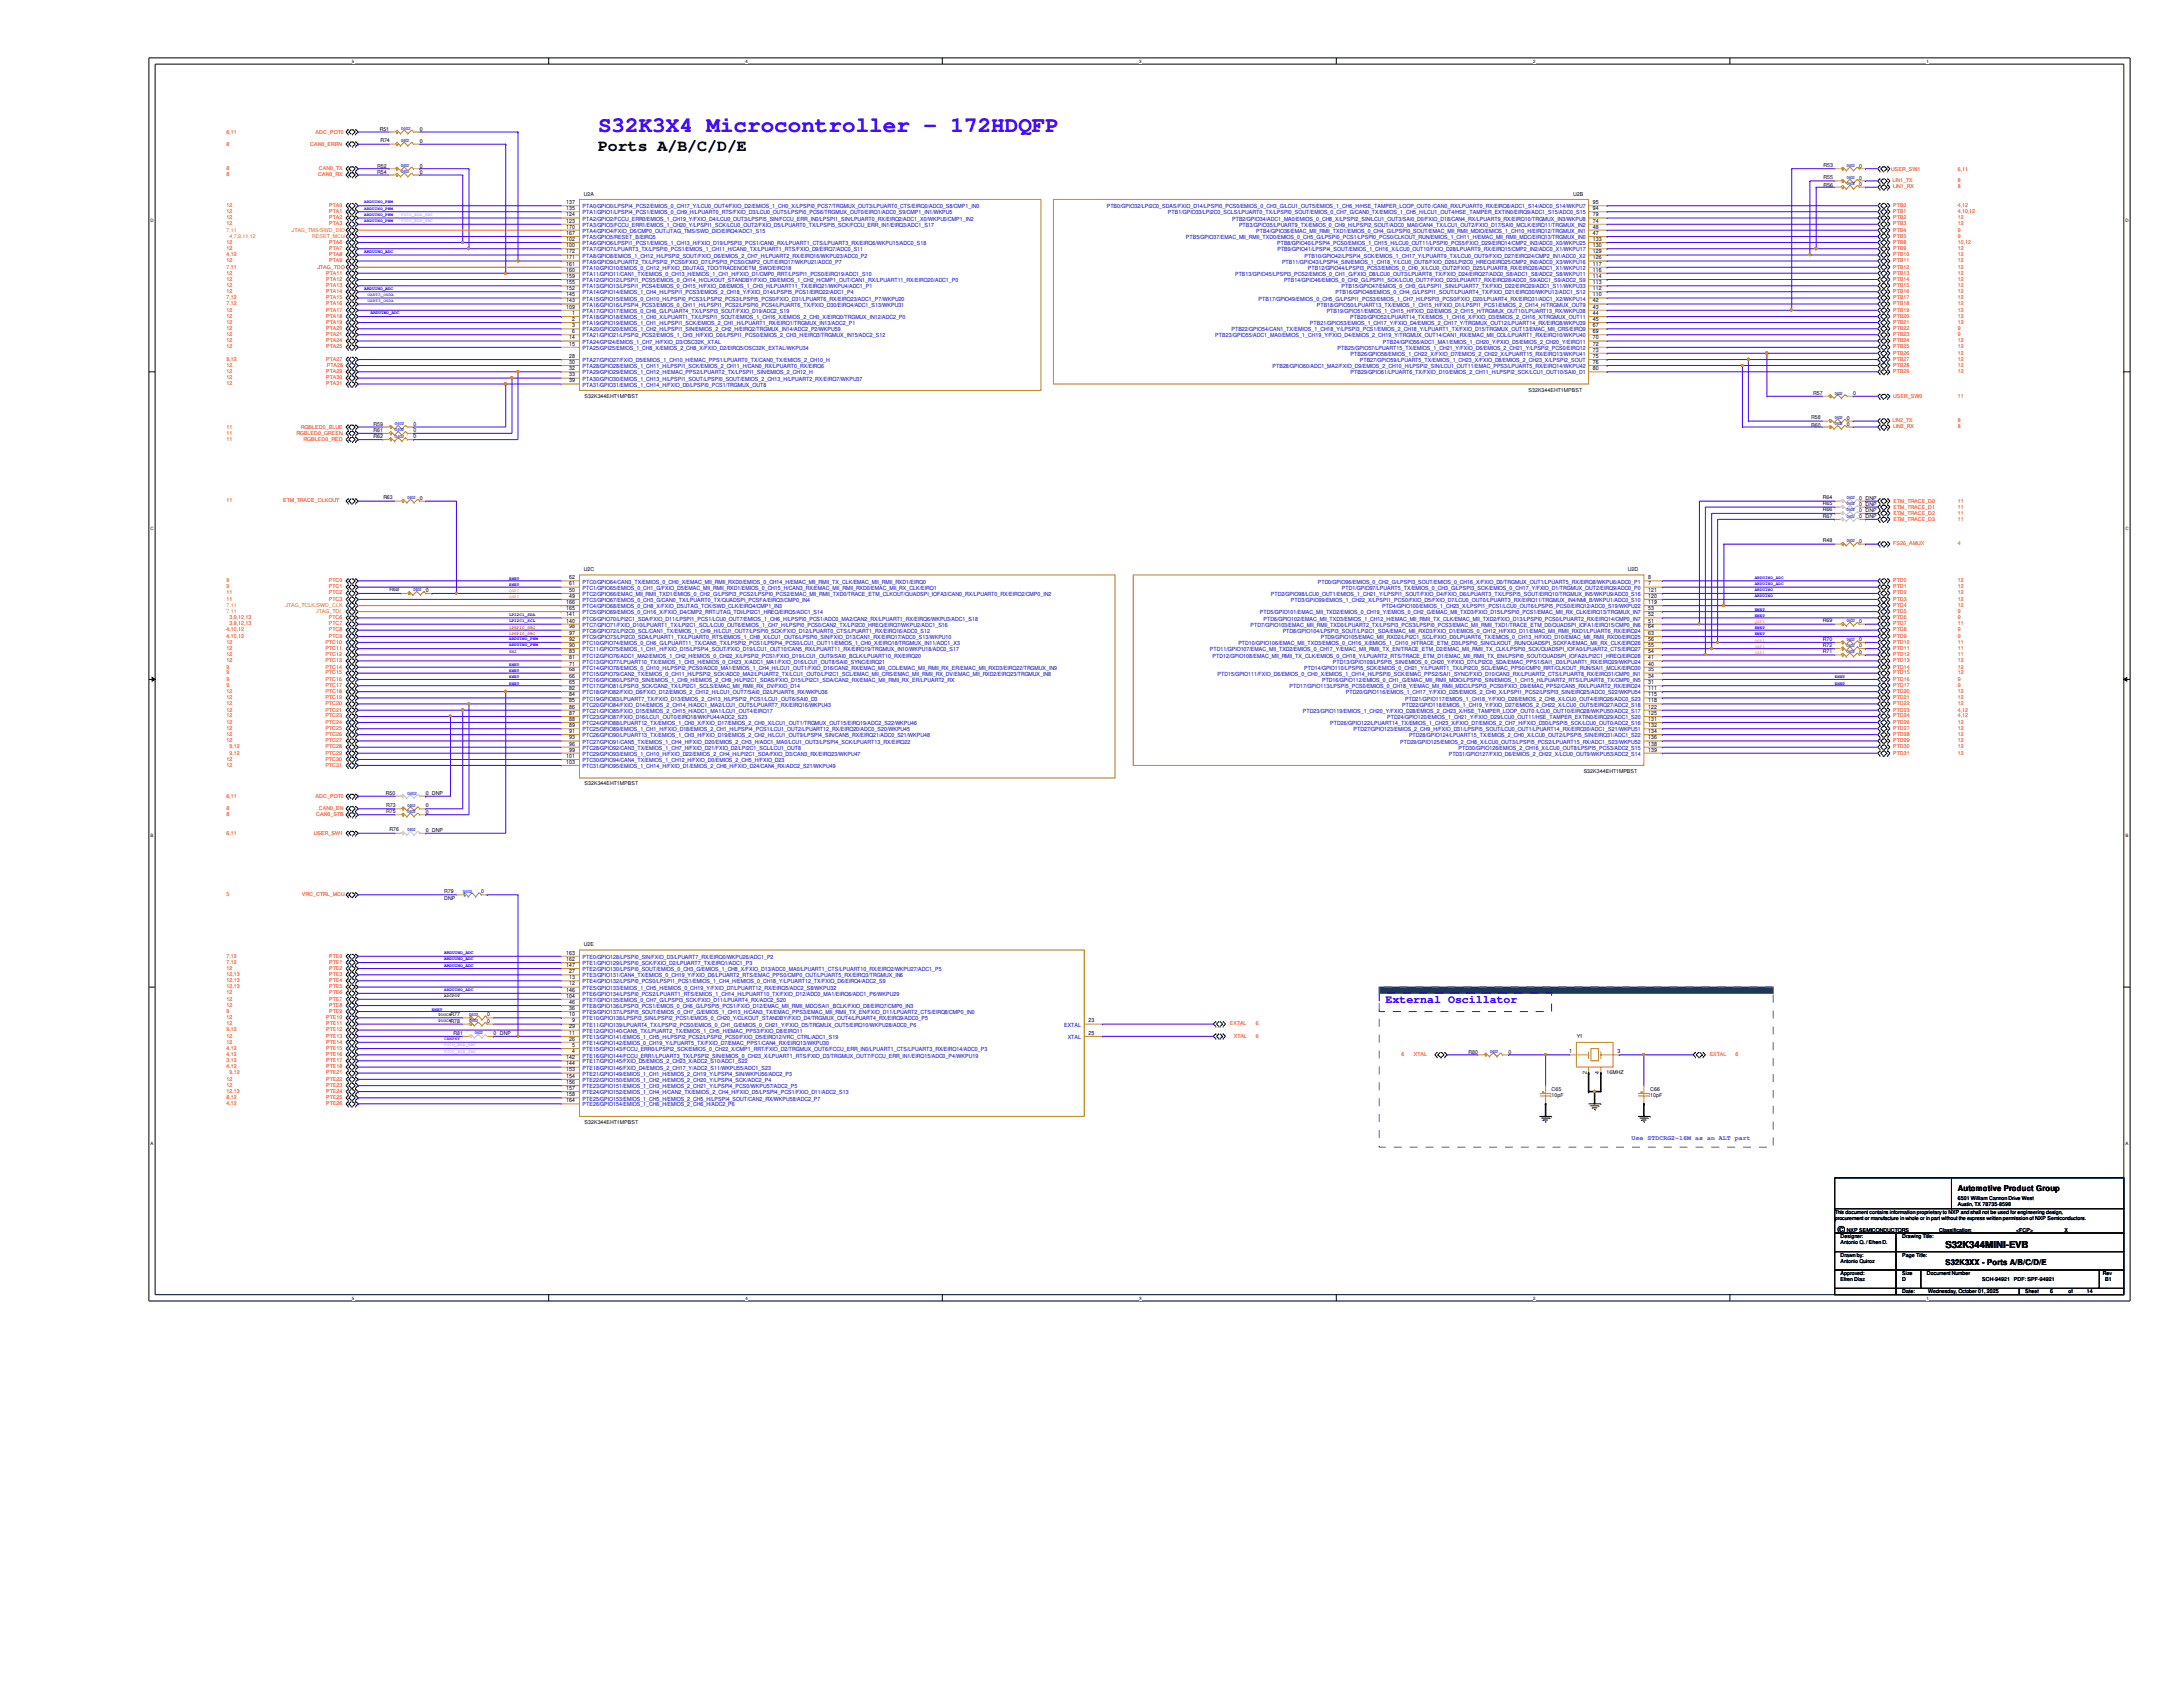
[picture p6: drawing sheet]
<svg xmlns="http://www.w3.org/2000/svg" width="279mm" height="216mm" viewBox="0 0 279 216" stroke-linecap="round" stroke-linejoin="round" font-family="sans-serif">
<defs><g id="words">
<text font-size="2.9" fill="#00f" x="76.5" y="16.9">S32K3X4 Microcontroller - 172HDQFP</text>
<text font-size="2.1" x="76.5" y="19.4">Ports A/B/C/D/E</text>
<text font-size="1.5" fill="#00f" x="177.3" y="128.4">External Oscillator</text>
<g font-size="1.2">
<text x="235.2" y="157.8">©</text>
<text x="249" y="159.8">S32K344MINI-EVB</text>
</g>
<g font-size="1">
<text x="250.6" y="152.5">Automotive Product Group</text>
<text x="249" y="161.9">S32K3XX - Ports A/B/C/D/E</text>
</g>
<text font-size=".8" fill="#0080ff" x="208.8" y="145.9">Use STDCRG2-16M as an ALT part</text>
<g font-size=".7" fill="#f00">
<text x="29" y="17.1">6,11</text>
<text x="40.4" y="17.1">ADC_POT0</text>
<text x="29" y="18.6">8</text>
<text x="29" y="21.8">8</text>
<text x="29" y="22.6">8</text>
<text x="39.7" y="18.6">CAN0_ERRN</text>
<text x="40.7" y="22.6">CAN0_RX</text>
<text x="40.8" y="21.8">CAN0_TX</text>
<text x="242.1" y="21.8">USER_SW1</text>
<text x="242.2" y="23.2">LIN1_TX</text>
<text x="250.6" y="21.8">6,11</text>
<text x="250.6" y="23.2">8</text>
<text x="29" y="26.5">12</text>
<text x="29" y="27.3">12</text>
<text x="29" y="28.1">12</text>
<text x="29" y="28.8">12</text>
<text x="42.1" y="26.5">PTA0</text>
<text x="42.1" y="27.3">PTA1</text>
<text x="42.1" y="28.1">PTA2</text>
<text x="42.1" y="28.8">PTA3</text>
<text x="242.3" y="24">LIN1_RX</text>
<text x="242.3" y="26.5">PTB0</text>
<text x="242.3" y="27.3">PTB1</text>
<text x="242.3" y="28.1">PTB2</text>
<text x="242.3" y="28.8">PTB3</text>
<text x="242.3" y="29.6">PTB4</text>
<text x="250.6" y="24">8</text>
<text x="250.6" y="26.5">4,12</text>
<text x="250.6" y="27.3">4,10,12</text>
<text x="250.6" y="28.1">12</text>
<text x="250.6" y="28.8">12</text>
<text x="250.6" y="29.6">9</text>
<text x="29" y="34.4">7,11</text>
<text x="29" y="31.2">12</text>
<text x="29" y="32">12</text>
<text x="29" y="32.8">4,12</text>
<text x="29" y="33.6">12</text>
<text x="29" y="35.1">12</text>
<text x="29" y="35.9">12</text>
<text x="40.6" y="34.4">JTAG_TDO</text>
<text x="41.7" y="35.1">PTA11</text>
<text x="41.7" y="35.9">PTA12</text>
<text x="42.1" y="31.2">PTA6</text>
<text x="42.1" y="32">PTA7</text>
<text x="42.1" y="32.8">PTA8</text>
<text x="42.1" y="33.6">PTA9</text>
<text x="242.3" y="30.4">PTB5</text>
<text x="242.3" y="31.2">PTB8</text>
<text x="242.3" y="32">PTB9</text>
<text x="242.3" y="32.8">PTB10</text>
<text x="242.3" y="33.6">PTB11</text>
<text x="242.3" y="34.4">PTB12</text>
<text x="242.3" y="35.1">PTB13</text>
<text x="242.3" y="35.9">PTB14</text>
<text x="250.6" y="32.8">12</text>
<text x="250.6" y="33.6">12</text>
<text x="250.6" y="34.4">12</text>
<text x="250.6" y="35.1">12</text>
<text x="250.6" y="35.9">12</text>
<text x="250.6" y="30.4">9</text>
<text x="250.6" y="31.2">10,12</text>
<text x="250.6" y="32">12</text>
<text x="29" y="36.7">12</text>
<text x="29" y="37.5">12</text>
<text x="29" y="38.3">7,12</text>
<text x="29" y="39.1">7,12</text>
<text x="29" y="39.9">12</text>
<text x="29" y="40.6">12</text>
<text x="29" y="41.4">12</text>
<text x="41.7" y="36.7">PTA13</text>
<text x="41.7" y="37.5">PTA14</text>
<text x="41.7" y="38.3">PTA15</text>
<text x="41.7" y="39.1">PTA16</text>
<text x="41.7" y="39.9">PTA17</text>
<text x="41.7" y="40.6">PTA18</text>
<text x="41.7" y="41.4">PTA19</text>
<text x="242.3" y="36.7">PTB15</text>
<text x="242.3" y="37.5">PTB16</text>
<text x="242.3" y="38.3">PTB17</text>
<text x="242.3" y="39.1">PTB18</text>
<text x="242.3" y="39.9">PTB19</text>
<text x="242.3" y="40.6">PTB20</text>
<text x="242.3" y="41.4">PTB21</text>
<text x="250.6" y="36.7">12</text>
<text x="250.6" y="37.5">12</text>
<text x="250.6" y="38.3">12</text>
<text x="250.6" y="39.1">12</text>
<text x="250.6" y="39.9">12</text>
<text x="250.6" y="40.6">12</text>
<text x="250.6" y="41.4">12</text>
<text x="29" y="46.9">12</text>
<text x="29" y="42.2">12</text>
<text x="29" y="43">12</text>
<text x="29" y="43.8">12</text>
<text x="29" y="44.6">12</text>
<text x="29" y="46.2">9,12</text>
<text x="29" y="47.8">12</text>
<text x="41.7" y="42.2">PTA20</text>
<text x="41.7" y="43">PTA21</text>
<text x="41.7" y="43.8">PTA24</text>
<text x="41.7" y="44.6">PTA25</text>
<text x="41.7" y="46.2">PTA27</text>
<text x="41.7" y="47.8">PTA29</text>
<text x="41.8" y="46.9">PTA28</text>
<text x="242.3" y="42.2">PTB22</text>
<text x="242.3" y="43">PTB23</text>
<text x="242.3" y="43.8">PTB24</text>
<text x="242.3" y="44.6">PTB25</text>
<text x="242.3" y="45.4">PTB26</text>
<text x="242.3" y="46.2">PTB27</text>
<text x="242.3" y="46.9">PTB28</text>
<text x="242.3" y="47.8">PTB29</text>
<text x="250.6" y="42.2">9</text>
<text x="250.6" y="43">9</text>
<text x="250.6" y="43.8">12</text>
<text x="250.6" y="44.6">12</text>
<text x="250.6" y="45.4">12</text>
<text x="250.6" y="46.2">12</text>
<text x="250.6" y="46.9">12</text>
<text x="250.6" y="47.8">12</text>
<text x="29" y="48.5">12</text>
<text x="29" y="49.3">12</text>
<text x="41.7" y="48.5">PTA30</text>
<text x="41.7" y="49.3">PTA31</text>
<text x="242.2" y="54">LIN2_TX</text>
<text x="242.3" y="51">USER_SW0</text>
<text x="250.6" y="51">11</text>
<text x="250.6" y="54">8</text>
<text x="29" y="56.5">11</text>
<text x="29" y="54.9">11</text>
<text x="29" y="55.7">11</text>
<text x="37.9" y="55.7">RGBLED0_GREEN</text>
<text x="38.5" y="54.9">RGBLED0_BLUE</text>
<text x="38.9" y="56.5">RGBLED0_RED</text>
<text x="242.3" y="54.7">LIN2_RX</text>
<text x="250.6" y="54.7">8</text>
<text x="29" y="64.3">11</text>
<text x="36.2" y="64.3">ETM_TRACE_CLKOUT</text>
<text x="242.4" y="64.3">ETM_TRACE_D0</text>
<text x="242.4" y="65.2">ETM_TRACE_D1</text>
<text x="242.4" y="66">ETM_TRACE_D2</text>
<text x="250.6" y="64.3">11</text>
<text x="250.6" y="65.2">11</text>
<text x="250.6" y="66">11</text>
<text x="242.3" y="69.8">FS26_AMUX</text>
<text x="242.4" y="66.7">ETM_TRACE_D3</text>
<text x="250.6" y="69.8">4</text>
<text x="250.6" y="66.7">11</text>
<text x="29" y="74.5">9</text>
<text x="29" y="75.3">9</text>
<text x="29" y="76.1">11</text>
<text x="29" y="76.9">11</text>
<text x="42.1" y="74.5">PTC0</text>
<text x="42.1" y="75.3">PTC1</text>
<text x="42.1" y="76.1">PTC2</text>
<text x="42.1" y="76.9">PTC3</text>
<text x="242.3" y="74.5">PTD0</text>
<text x="242.3" y="75.3">PTD1</text>
<text x="242.3" y="76.1">PTD2</text>
<text x="242.3" y="76.9">PTD3</text>
<text x="242.3" y="77.7">PTD4</text>
<text x="250.6" y="74.5">12</text>
<text x="250.6" y="75.3">12</text>
<text x="250.6" y="76.1">12</text>
<text x="250.6" y="76.9">12</text>
<text x="250.6" y="77.7">12</text>
<text x="29" y="80.8">4,10,12</text>
<text x="29" y="81.6">4,10,12</text>
<text x="29" y="82.4">12</text>
<text x="29" y="83.2">12</text>
<text x="29" y="83.9">12</text>
<text x="29.4" y="79.2">3,9,12,13</text>
<text x="29.4" y="80">3,9,12,13</text>
<text x="41.7" y="82.4">PTC10</text>
<text x="41.7" y="83.2">PTC11</text>
<text x="41.7" y="83.9">PTC12</text>
<text x="42.1" y="79.2">PTC6</text>
<text x="42.1" y="80">PTC7</text>
<text x="42.1" y="80.8">PTC8</text>
<text x="42.1" y="81.6">PTC9</text>
<text x="242.3" y="78.4">PTD5</text>
<text x="242.3" y="79.2">PTD6</text>
<text x="242.3" y="80">PTD7</text>
<text x="242.3" y="80.8">PTD8</text>
<text x="242.3" y="81.6">PTD9</text>
<text x="242.3" y="82.4">PTD10</text>
<text x="242.3" y="83.2">PTD11</text>
<text x="242.3" y="83.9">PTD12</text>
<text x="250.6" y="78.4">9</text>
<text x="250.6" y="79.2">9</text>
<text x="250.6" y="80">11</text>
<text x="250.6" y="80.8">9</text>
<text x="250.6" y="81.6">9</text>
<text x="250.6" y="82.4">11</text>
<text x="250.6" y="83.2">11</text>
<text x="250.6" y="83.9">11</text>
<text x="29" y="84.8">12</text>
<text x="29" y="85.6">9</text>
<text x="29" y="86.3">9</text>
<text x="29" y="87.1">9</text>
<text x="29" y="87.9">9</text>
<text x="29" y="88.7">12</text>
<text x="29" y="89.5">12</text>
<text x="41.7" y="84.8">PTC13</text>
<text x="41.7" y="85.6">PTC14</text>
<text x="41.7" y="86.3">PTC15</text>
<text x="41.7" y="87.1">PTC16</text>
<text x="41.7" y="87.9">PTC17</text>
<text x="41.7" y="88.7">PTC18</text>
<text x="41.7" y="89.5">PTC19</text>
<text x="242.3" y="84.8">PTD13</text>
<text x="242.3" y="85.6">PTD14</text>
<text x="242.3" y="86.3">PTD15</text>
<text x="242.3" y="87.1">PTD16</text>
<text x="242.3" y="87.9">PTD17</text>
<text x="242.3" y="88.7">PTD20</text>
<text x="242.3" y="89.5">PTD21</text>
<text x="250.6" y="84.8">12</text>
<text x="250.6" y="85.6">12</text>
<text x="250.6" y="86.3">12</text>
<text x="250.6" y="87.1">9</text>
<text x="250.6" y="87.9">9</text>
<text x="250.6" y="88.7">12</text>
<text x="250.6" y="89.5">12</text>
<text x="29" y="90.3">12</text>
<text x="29" y="91.1">12</text>
<text x="29" y="91.8">12</text>
<text x="29" y="92.6">12</text>
<text x="29" y="93.4">12</text>
<text x="29" y="94.2">12</text>
<text x="29" y="95">12</text>
<text x="29.4" y="95.8">9,12</text>
<text x="41.7" y="90.3">PTC20</text>
<text x="41.7" y="91.1">PTC21</text>
<text x="41.7" y="91.8">PTC23</text>
<text x="41.7" y="92.6">PTC24</text>
<text x="41.7" y="93.4">PTC25</text>
<text x="41.7" y="94.2">PTC26</text>
<text x="41.7" y="95">PTC27</text>
<text x="41.7" y="95.8">PTC28</text>
<text x="242.3" y="90.3">PTD22</text>
<text x="242.3" y="91.1">PTD23</text>
<text x="242.3" y="91.8">PTD24</text>
<text x="242.3" y="92.6">PTD26</text>
<text x="242.3" y="93.4">PTD27</text>
<text x="242.3" y="94.2">PTD28</text>
<text x="242.3" y="95">PTD29</text>
<text x="242.3" y="95.8">PTD30</text>
<text x="250.6" y="90.3">12</text>
<text x="250.6" y="91.1">4,12</text>
<text x="250.6" y="91.8">4,12</text>
<text x="250.6" y="92.6">12</text>
<text x="250.6" y="93.4">12</text>
<text x="250.6" y="94.2">12</text>
<text x="250.6" y="95">12</text>
<text x="250.6" y="95.8">12</text>
<text x="29" y="97.4">12</text>
<text x="29" y="98.1">12</text>
<text x="29.4" y="96.6">9,12</text>
<text x="41.7" y="96.6">PTC29</text>
<text x="41.7" y="97.4">PTC30</text>
<text x="41.7" y="98.1">PTC31</text>
<text x="242.3" y="96.6">PTD31</text>
<text x="250.6" y="96.6">12</text>
<text x="29" y="103.6">8</text>
<text x="29" y="106.9">6,11</text>
<text x="29" y="102.1">6,11</text>
<text x="29" y="104.4">8</text>
<text x="40.2" y="106.9">USER_SW1</text>
<text x="40.4" y="102.1">ADC_POT0</text>
<text x="40.5" y="104.4">CAN0_STB</text>
<text x="40.8" y="103.6">CAN0_EN</text>
<text x="29" y="114.7">5</text>
<text x="38.7" y="114.7">VRC_CTRL_MCU</text>
<text x="29" y="122.6">7,12</text>
<text x="29" y="123.3">7,12</text>
<text x="29" y="124.1">12</text>
<text x="29" y="124.9">12,13</text>
<text x="29" y="125.7">12,13</text>
<text x="42.1" y="122.6">PTE0</text>
<text x="42.1" y="123.3">PTE1</text>
<text x="42.1" y="124.1">PTE2</text>
<text x="42.1" y="124.9">PTE3</text>
<text x="42.1" y="125.7">PTE4</text>
<text x="29" y="126.5">12,13</text>
<text x="29" y="127.3">12</text>
<text x="29" y="128.1">12</text>
<text x="29" y="128.9">12</text>
<text x="29" y="129.6">9</text>
<text x="29" y="130.4">12</text>
<text x="29" y="131.2">12</text>
<text x="29" y="132">9,12</text>
<text x="41.7" y="130.4">PTE10</text>
<text x="41.7" y="131.2">PTE11</text>
<text x="41.7" y="132">PTE12</text>
<text x="42.1" y="126.5">PTE5</text>
<text x="42.1" y="127.3">PTE6</text>
<text x="42.1" y="128.1">PTE7</text>
<text x="42.1" y="128.9">PTE8</text>
<text x="42.1" y="129.6">PTE9</text>
<text x="157.4" y="131.2">EXTAL</text>
<text x="160.7" y="131.2">6</text>
<text x="29" y="132.8">12</text>
<text x="29" y="133.6">12</text>
<text x="29" y="134.4">4,12</text>
<text x="29" y="135.1">4,12</text>
<text x="29" y="135.9">3,12</text>
<text x="29" y="136.7">4,12</text>
<text x="29.4" y="137.5">9,12</text>
<text x="41.7" y="132.8">PTE13</text>
<text x="41.7" y="133.6">PTE14</text>
<text x="41.7" y="134.4">PTE15</text>
<text x="41.7" y="135.1">PTE16</text>
<text x="41.7" y="135.9">PTE17</text>
<text x="41.7" y="136.7">PTE18</text>
<text x="41.7" y="137.5">PTE21</text>
<text x="157.9" y="132.8">XTAL</text>
<text x="160.7" y="132.8">6</text>
<text x="179.4" y="135.1">6</text>
<text x="181" y="135.1">XTAL</text>
<text x="218.8" y="135.1">EXTAL</text>
<text x="222.1" y="135.1">6</text>
<text x="29" y="138.3">12</text>
<text x="29" y="139.1">12</text>
<text x="29" y="139.9">12,13</text>
<text x="29" y="140.7">8,12</text>
<text x="29" y="141.4">4,12</text>
<text x="41.7" y="138.3">PTE22</text>
<text x="41.7" y="139.1">PTE23</text>
<text x="41.7" y="139.9">PTE24</text>
<text x="41.7" y="140.7">PTE25</text>
<text x="41.7" y="141.4">PTE26</text>
</g>
<g font-size=".7">
<text x="48.6" y="16.7">R51</text>
<text x="53.7" y="16.7">0</text>
<text x="48.3" y="22.2">R54</text>
<text x="48.3" y="21.5">R52</text>
<text x="48.7" y="18.2">R74</text>
<text x="53.7" y="22.2">0</text>
<text x="53.7" y="21.5">0</text>
<text x="53.7" y="18.3">0</text>
<text x="233.4" y="21.4">R53</text>
<text x="233.4" y="22.9">R55</text>
<text x="233.4" y="24">R56</text>
<text x="238" y="21.5">0</text>
<text x="238" y="23">0</text>
<text x="238" y="23.8">0</text>
<text x="72.5" y="28.5">123</text>
<text x="72.5" y="27.7">124</text>
<text x="72.5" y="26.9">135</text>
<text x="72.5" y="26.1">137</text>
<text x="72.5" y="29.3">170</text>
<text x="74.7" y="25.1">U2A</text>
<text x="201.3" y="25.1">U2B</text>
<text x="203.9" y="29.3">48</text>
<text x="203.9" y="28.5">74</text>
<text x="203.9" y="27.7">79</text>
<text x="203.9" y="26.9">94</text>
<text x="203.9" y="26.1">95</text>
<text x="72.5" y="31.6">100</text>
<text x="72.5" y="30.8">102</text>
<text x="72.5" y="35.6">159</text>
<text x="72.5" y="34.8">160</text>
<text x="72.5" y="34">161</text>
<text x="72.5" y="30.1">167</text>
<text x="72.5" y="33.2">171</text>
<text x="72.5" y="32.4">172</text>
<text x="203.9" y="30.1">47</text>
<text x="203.9" y="35.6">114</text>
<text x="203.9" y="34.8">116</text>
<text x="203.9" y="34">117</text>
<text x="203.9" y="33.2">126</text>
<text x="203.9" y="32.4">129</text>
<text x="203.9" y="31.6">130</text>
<text x="203.9" y="30.8">133</text>
<text x="72.5" y="39.5">109</text>
<text x="72.5" y="38.7">143</text>
<text x="72.5" y="37.9">145</text>
<text x="72.5" y="37.1">152</text>
<text x="72.5" y="36.4">155</text>
<text x="73.2" y="40.3">1</text>
<text x="73.2" y="41.1">2</text>
<text x="73.2" y="41.9">3</text>
<text x="203.9" y="38.7">42</text>
<text x="203.9" y="39.5">43</text>
<text x="203.9" y="40.3">44</text>
<text x="203.9" y="41.1">45</text>
<text x="203.9" y="41.9">67</text>
<text x="203.9" y="37.9">110</text>
<text x="203.9" y="37.1">112</text>
<text x="203.9" y="36.4">113</text>
<text x="72.9" y="43.4">14</text>
<text x="72.9" y="44.2">15</text>
<text x="72.9" y="45.8">28</text>
<text x="72.9" y="46.6">30</text>
<text x="72.9" y="47.4">32</text>
<text x="73.2" y="42.6">6</text>
<text x="203.9" y="42.6">69</text>
<text x="203.9" y="43.4">70</text>
<text x="203.9" y="44.2">72</text>
<text x="203.9" y="45">73</text>
<text x="203.9" y="45.8">75</text>
<text x="203.9" y="46.6">76</text>
<text x="203.9" y="47.4">80</text>
<text x="72.9" y="48.2">33</text>
<text x="72.9" y="48.9">39</text>
<text x="74.8" y="50.9">S32K344EHT1MPBST</text>
<text x="195.6" y="50.1">S32K344EHT1MPBST</text>
<text x="231.8" y="53.6">R58</text>
<text x="232.1" y="50.6">R57</text>
<text x="236.4" y="53.7">0</text>
<text x="237.2" y="50.6">0</text>
<text x="47.8" y="56.1">R62</text>
<text x="47.8" y="54.5">R59</text>
<text x="47.8" y="55.3">R61</text>
<text x="52.9" y="56.1">0</text>
<text x="52.9" y="54.5">0</text>
<text x="52.9" y="55.3">0</text>
<text x="231.8" y="54.7">R60</text>
<text x="236.4" y="54.5">0</text>
<text x="49.1" y="63.9">R63</text>
<text x="53.7" y="64">0</text>
<text x="233.3" y="63.9">R64</text>
<text x="233.3" y="64.7">R65</text>
<text x="233.3" y="65.4">R66</text>
<text x="238" y="64">0 DNP</text>
<text x="238" y="64.8">0 DNP</text>
<text x="238" y="65.5">0 DNP</text>
<text x="233.3" y="66.3">R67</text>
<text x="233.3" y="69.4">R48</text>
<text x="238" y="66.3">0 DNP</text>
<text x="238" y="69.5">0</text>
<text x="49.9" y="75.7">R68</text>
<text x="54.5" y="75.8">0</text>
<text x="72.5" y="77.3">166</text>
<text x="72.9" y="76.5">49</text>
<text x="72.9" y="75.7">50</text>
<text x="72.9" y="74.9">61</text>
<text x="72.9" y="74.1">62</text>
<text x="74.7" y="73.1">U2C</text>
<text x="208.4" y="73.1">U2D</text>
<text x="210.9" y="74.9">7</text>
<text x="210.9" y="74.1">8</text>
<text x="210.9" y="77.3">119</text>
<text x="210.9" y="76.5">120</text>
<text x="210.9" y="75.7">121</text>
<text x="72.5" y="79.7">140</text>
<text x="72.5" y="78.9">141</text>
<text x="72.5" y="78.1">165</text>
<text x="72.9" y="83.6">83</text>
<text x="72.9" y="82.8">90</text>
<text x="72.9" y="82">92</text>
<text x="72.9" y="81.2">97</text>
<text x="72.9" y="80.4">98</text>
<text x="210.9" y="79.7">51</text>
<text x="210.9" y="78.9">52</text>
<text x="210.9" y="78.1">53</text>
<text x="210.9" y="83.6">54</text>
<text x="210.9" y="82.8">55</text>
<text x="210.9" y="82">56</text>
<text x="210.9" y="81.2">63</text>
<text x="210.9" y="80.4">64</text>
<text x="233.3" y="82.8">R72</text>
<text x="233.3" y="79.6">R69</text>
<text x="233.3" y="83.6">R71</text>
<text x="233.3" y="82">R70</text>
<text x="238" y="82.8">0</text>
<text x="238" y="79.7">0</text>
<text x="238" y="83.7">0</text>
<text x="238" y="82.1">0</text>
<text x="72.9" y="87.5">65</text>
<text x="72.9" y="86.7">66</text>
<text x="72.9" y="85.9">68</text>
<text x="72.9" y="85.2">71</text>
<text x="72.9" y="84.4">81</text>
<text x="72.9" y="88.3">82</text>
<text x="72.9" y="89.1">84</text>
<text x="72.9" y="89.9">85</text>
<text x="210.9" y="87.5">31</text>
<text x="210.9" y="86.7">34</text>
<text x="210.9" y="85.9">35</text>
<text x="210.9" y="85.2">40</text>
<text x="210.9" y="84.4">41</text>
<text x="210.9" y="88.3">111</text>
<text x="210.9" y="89.1">115</text>
<text x="210.9" y="89.9">118</text>
<text x="72.9" y="90.7">86</text>
<text x="72.9" y="91.5">87</text>
<text x="72.9" y="92.2">88</text>
<text x="72.9" y="93">89</text>
<text x="72.9" y="93.8">91</text>
<text x="72.9" y="94.6">93</text>
<text x="72.9" y="95.4">96</text>
<text x="210.9" y="90.7">122</text>
<text x="210.9" y="91.5">125</text>
<text x="210.9" y="92.2">131</text>
<text x="210.9" y="93">132</text>
<text x="210.9" y="93.8">134</text>
<text x="210.9" y="94.6">136</text>
<text x="210.9" y="95.4">138</text>
<text x="49.4" y="101.8">R50</text>
<text x="54.5" y="101.8">0 DNP</text>
<text x="72.5" y="97">101</text>
<text x="72.5" y="97.7">103</text>
<text x="72.9" y="96.2">99</text>
<text x="74.8" y="100.5">S32K344EHT1MPBST</text>
<text x="202.7" y="98.9">S32K344EHT1MPBST</text>
<text x="210.9" y="96.2">139</text>
<text x="49.4" y="103.3">R73</text>
<text x="49.4" y="104.1">R75</text>
<text x="49.9" y="106.3">R76</text>
<text x="54.5" y="106.5">0 DNP</text>
<text x="54.5" y="103.3">0</text>
<text x="54.5" y="104.1">0</text>
<text x="56.9" y="114.3">R79</text>
<text x="56.9" y="115.1">DNP</text>
<text x="61.6" y="114.3">0</text>
<text x="72.5" y="123.7">147</text>
<text x="72.5" y="123">162</text>
<text x="72.5" y="122.2">163</text>
<text x="72.9" y="125.3">13</text>
<text x="72.9" y="124.5">27</text>
<text x="74.7" y="121.1">U2E</text>
<text x="57.7" y="130.1">R77</text>
<text x="57.7" y="130.9">R78</text>
<text x="62.4" y="130.1">0</text>
<text x="62.4" y="130.9">0</text>
<text x="72.5" y="127.7">104</text>
<text x="72.5" y="126.9">146</text>
<text x="72.9" y="130">10</text>
<text x="72.9" y="126.1">12</text>
<text x="72.9" y="131.6">29</text>
<text x="72.9" y="129.2">36</text>
<text x="72.9" y="128.5">46</text>
<text x="73.2" y="130.9">9</text>
<text x="139.3" y="130.9">23</text>
<text x="58" y="132.5">R81</text>
<text x="63.2" y="132.5">0 DNP</text>
<text x="72.5" y="135.6">142</text>
<text x="72.5" y="136.4">144</text>
<text x="72.5" y="137.1">153</text>
<text x="72.5" y="137.9">154</text>
<text x="72.9" y="132.4">11</text>
<text x="72.9" y="133.2">26</text>
<text x="73.2" y="134.8">4</text>
<text x="73.2" y="134">5</text>
<text x="139.3" y="132.4">25</text>
<text x="188" y="134.8">R80</text>
<text x="193.1" y="134.8">0</text>
<text x="200.8" y="134.8">1</text>
<text x="201.8" y="132.9">Y1</text>
<text x="203.1" y="137.5" transform="rotate(-90 203.1 137.5)">2</text>
<text x="204.7" y="137.5" transform="rotate(-90 204.7 137.5)">4</text>
<text x="205.6" y="137.5">16MHZ</text>
<text x="207" y="134.8">3</text>
<text x="72.5" y="138.7">156</text>
<text x="72.5" y="139.5">157</text>
<text x="72.5" y="140.3">158</text>
<text x="72.5" y="141.1">164</text>
<text x="74.8" y="143.8">S32K344EHT1MPBST</text>
<text x="198.6" y="139.6">C65</text>
<text x="198.6" y="140.3">10pF</text>
<text x="211.2" y="139.6">C66</text>
<text x="211.2" y="140.3">10pF</text>
<text x="234.8" y="155.3">This document contains information proprietary to NXP and shall not be used for engineering design,</text>
<text x="250.6" y="153.6">6501 William Cannon Drive West</text>
<text x="250.6" y="154.3">Austin, TX 78735-8598</text>
<text x="234.8" y="156.1">procurement or manufacture in whole or in part without the express written permission of NXP Semiconductors.</text>
<text x="235.6" y="158.5">Designer:</text>
<text x="235.6" y="160.8">Drawn by:</text>
<text x="235.6" y="159.3">Antonio Q. / Efren D.</text>
<text x="235.6" y="161.6">Antonio Quiroz</text>
<text x="236.4" y="157.6">NXP SEMICONDUCTORS</text>
<text x="243.5" y="160.8">Page Title:</text>
<text x="243.5" y="158.5">Drawing Title:</text>
<text x="248.2" y="157.6">Classification:</text>
<text x="258.1" y="157.6">&lt;FCP&gt;</text>
<text x="264.2" y="157.6">X</text>
<text x="268.7" y="157.6">____</text>
<text x="235.6" y="163.2">Approved:</text>
<text x="235.6" y="164">Efren Diaz</text>
<text x="243.5" y="163.2">Size</text>
<text x="243.5" y="165.5">Date:</text>
<text x="243.5" y="164">D</text>
<text x="246.6" y="163.2">Document Number</text>
<text x="246.8" y="165.5">Wednesday, October 01, 2025</text>
<text x="253.7" y="164">SCH-94921</text>
<text x="257.8" y="164">PDF: SPF-94921</text>
<text x="259.2" y="165.5">Sheet</text>
<text x="262.4" y="165.5">6</text>
<text x="264.8" y="165.5">of</text>
<text x="267.1" y="165.5">14</text>
<text x="269.2" y="163.2">Rev</text>
<text x="269.5" y="164">B1</text>
</g>
<g font-size=".7" fill="#ff8000">
<text x="29" y="29.6">7,11</text>
<text x="37.3" y="29.6">JTAG_TMS/SWD_DIO</text>
<text x="29.4" y="30.4">4,7,9,11,12</text>
<text x="40" y="30.4">RESET_MCU</text>
<text x="29" y="77.7">7,11</text>
<text x="36.5" y="77.7">JTAG_TCLK/SWD_CLK</text>
<text x="29" y="78.4">7,11</text>
<text x="40.5" y="78.4">JTAG_TDI</text>
</g>
<g font-size=".7" fill="#00c">
<text x="74.5" y="29">PTA3/GPIO3/FCCU_ERR1/EMIOS_1_CH20_Y/LPSPI1_SCK/LCU0_OUT2/FXIO_D5/LPUART0_TX/LPSPI5_SCK/FCCU_ERR_IN1/EIRQ3/ADC1_S17</text>
<text x="74.5" y="28.2">PTA2/GPIO2/FCCU_ERR0/EMIOS_1_CH19_Y/FXIO_D4/LCU0_OUT3/LPSPI5_SIN/FCCU_ERR_IN0/LPSPI1_SIN/LPUART0_RX/EIRQ2/ADC1_X0/WKPU0/CMP1_IN2</text>
<text x="74.5" y="27.4">PTA1/GPIO1/LPSPI4_PCS1/EMIOS_0_CH9_H/LPUART0_RTS/FXIO_D3/LCU0_OUT5/LPSPI0_PCS6/TRGMUX_OUT0/EIRQ1/ADC0_S9/CMP1_IN1/WKPU5</text>
<text x="74.5" y="26.7">PTA0/GPIO0/LPSPI4_PCS2/EMIOS_0_CH17_Y/LCU0_OUT4/FXIO_D2/EMIOS_1_CH0_X/LPSPI0_PCS7/TRGMUX_OUT3/LPUART0_CTS/EIRQ0/ADC0_S8/CMP1_IN0</text>
<text x="74.5" y="29.8">PTA4/GPIO4/FXIO_D6/CMP0_OUT/JTAG_TMS/SWD_DIO/EIRQ4/ADC1_S15</text>
<text x="141.6" y="26.7">PTB0/GPIO32/LPI2C0_SDAS/FXIO_D14/LPSPI0_PCS0/EMIOS_0_CH3_G/LCU1_OUT5/EMIOS_1_CH6_H/HSE_TAMPER_LOOP_OUT0 /CAN0_RX/LPUART0_RX/EIRQ8/ADC1_S14/ADC0_S14/WKPU7</text>
<text x="149.5" y="27.4">PTB1/GPIO33/LPI2C0_SCLS/LPUART0_TX/LPSPI0_SOUT/EMIOS_0_CH7_G/CAN0_TX/EMIOS_1_CH5_H/LCU1_OUT4/HSE_TAMPER_EXTIN0/EIRQ9/ADC1_S15/ADC0_S15</text>
<text x="157.7" y="28.2">PTB2/GPIO34/ADC1_MA0/EMIOS_0_CH8_X/LPSPI2_SIN/LCU1_OUT3/SAI0_D0/FXIO_D18/CAN4_RX/LPUART9_RX/EIRQ10/TRGMUX_IN3/WKPU8</text>
<text x="158.6" y="29">PTB3/GPIO35/LPUART9_TX/EMIOS_0_CH9_H/LPSPI2_SOUT/ADC0_MA0/CAN4_TX/LCU1_OUT2/FXIO_D17/SAI0_MCLK/EIRQ11/TRGMUX_IN2</text>
<text x="160.8" y="29.8">PTB4/GPIO36/EMAC_MII_RMII_TXD1/EMIOS_0_CH4_G/LPSPI0_SOUT/EMAC_MII_RMII_MDIO/EMIOS_1_CH10_H/EIRQ12/TRGMUX_IN1</text>
<text x="74.5" y="32.2">PTA7/GPIO7/LPUART3_TX/LPSPI0_PCS1/EMIOS_1_CH11_H/CAN0_TX/LPUART1_RTS/FXIO_D9/EIRQ7/ADC0_S11</text>
<text x="74.5" y="31.4">PTA6/GPIO6/LPSPI1_PCS1/EMIOS_1_CH13_H/FXIO_D19/LPSPI3_PCS1/CAN0_RX/LPUART1_CTS/LPUART3_RX/EIRQ6/WKPU15/ADC0_S18</text>
<text x="74.5" y="35.3">PTA11/GPIO11/CAN1_TX/EMIOS_0_CH13_H/EMIOS_1_CH1_H/FXIO_D1/CMP0_RRT/LPSPI1_PCS0/EIRQ19/ADC1_S10</text>
<text x="74.5" y="34.5">PTA10/GPIO10/EMIOS_0_CH12_H/FXIO_D0/JTAG_TDO/TRACENOETM_SWO/EIRQ18</text>
<text x="74.5" y="30.6">PTA5/GPIO5/RESET_B/EIRQ5</text>
<text x="74.5" y="33.7">PTA9/GPIO9/LPUART2_TX/LPSPI2_PCS0/FXIO_D7/LPSPI3_PCS0/CMP2_OUT/EIRQ17/WKPU21/ADC0_P7</text>
<text x="74.5" y="33">PTA8/GPIO8/EMIOS_1_CH12_H/LPSPI2_SOUT/FXIO_D6/EMIOS_2_CH7_H/LPUART2_RX/EIRQ16/WKPU23/ADC0_P2</text>
<text x="151.8" y="30.6">PTB5/GPIO37/EMAC_MII_RMII_TXD0/EMIOS_0_CH5_G/LPSPI0_PCS1/LPSPI0_PCS0/CLKOUT_RUN/EMIOS_1_CH11_H/EMAC_MII_RMII_MDC/EIRQ13/TRGMUX_IN0</text>
<text x="158.1" y="35.3">PTB13/GPIO45/LPSPI3_PCS2/EMIOS_0_CH1_G/FXIO_D8/LCU0_OUT3/LPUART8_TX/FXIO_D24/EIRQ27/ADC0_S8/ADC1_S8/ADC2_S8/WKPU11</text>
<text x="163.4" y="31.4">PTB8/GPIO40/LPSPI4_PCS0/EMIOS_1_CH15_H/LCU0_OUT11/LPSPI0_PCS5/FXIO_D29/EIRQ14/CMP2_IN3/ADC0_X0/WKPU25</text>
<text x="163.5" y="32.2">PTB9/GPIO41/LPSPI4_SOUT/EMIOS_1_CH16_X/LCU0_OUT10/FXIO_D28/LPUART9_RX/EIRQ15/CMP2_IN2/ADC0_X1/WKPU17</text>
<text x="164.1" y="33.7">PTB11/GPIO43/LPSPI4_SIN/EMIOS_1_CH18_Y/LCU0_OUT8/FXIO_D26/LPI2C0_HREQ/EIRQ25/CMP2_IN0/ADC0_X3/WKPU16</text>
<text x="167" y="33">PTB10/GPIO42/LPSPI4_SCK/EMIOS_1_CH17_Y/LPUART9_TX/LCU0_OUT9/FXIO_D27/EIRQ24/CMP2_IN1/ADC0_X2</text>
<text x="167.4" y="34.5">PTB12/GPIO44/LPSPI3_PCS3/EMIOS_0_CH0_X/LCU0_OUT2/FXIO_D25/LPUART8_RX/EIRQ26/ADC1_X1/WKPU12</text>
<text x="74.5" y="40.9">PTA18/GPIO18/EMIOS_1_CH0_X/LPUART1_TX/LPSPI1_SOUT/EMIOS_1_CH16_X/EMIOS_2_CH0_X/EIRQ0/TRGMUX_IN12/ADC2_P0</text>
<text x="74.5" y="41.6">PTA19/GPIO19/EMIOS_1_CH1_H/LPSPI1_SCK/EMIOS_2_CH1_H/LPUART1_RX/EIRQ1/TRGMUX_IN13/ADC2_P1</text>
<text x="74.5" y="40">PTA17/GPIO17/EMIOS_0_CH6_G/LPUART4_TX/LPSPI3_SOUT/FXIO_D19/ADC2_S19</text>
<text x="74.5" y="39.2">PTA16/GPIO16/LPSPI4_PCS3/EMIOS_0_CH11_H/LPSPI1_PCS2/LPSPI0_PCS4/LPUART6_TX/FXIO_D30/EIRQ4/ADC1_S13/WKPU31</text>
<text x="74.5" y="38.5">PTA15/GPIO15/EMIOS_0_CH10_H/LPSPI0_PCS3/LPSPI2_PCS3/LPSPI5_PCS0/FXIO_D31/LPUART6_RX/EIRQ23/ADC1_P7/WKPU20</text>
<text x="74.5" y="37.7">PTA14/GPIO14/EMIOS_1_CH4_H/LPSPI1_PCS3/EMIOS_2_CH18_Y/FXIO_D14/LPSPI5_PCS1/EIRQ22/ADC1_P4</text>
<text x="74.5" y="36.9">PTA13/GPIO13/LPSPI1_PCS4/EMIOS_0_CH15_H/FXIO_D8/EMIOS_1_CH3_H/LPUART11_TX/EIRQ21/WKPU4/ADC1_P1</text>
<text x="74.5" y="36.1">PTA12/GPIO12/LPSPI1_PCS5/EMIOS_0_CH14_H/CLKOUT_STANDBY/FXIO_D9/EMIOS_1_CH2_H/CMP1_OUT/CAN1_RX/LPUART11_RX/EIRQ20/ADC1_P0</text>
<text x="161.1" y="38.5">PTB17/GPIO49/EMIOS_0_CH5_G/LPSPI1_PCS3/EMIOS_1_CH7_H/LPSPI3_PCS0/FXIO_D20/LPUART4_RX/EIRQ31/ADC1_X2/WKPU14</text>
<text x="164.3" y="36.1">PTB14/GPIO46/EMIOS_0_CH2_G/LPSPI1_SCK/LCU0_OUT7/FXIO_D23/LPUART7_RX/EIRQ28/ADC0_S9/ADC1_S9/ADC2_S9</text>
<text x="167.6" y="41.6">PTB21/GPIO53/EMIOS_1_CH17_Y/FXIO_D4/EMIOS_2_CH17_Y/TRGMUX_OUT12/LPUART14_RX/EIRQ8/WKPU39</text>
<text x="168.5" y="39.2">PTB18/GPIO50/LPUART13_TX/EMIOS_1_CH15_H/FXIO_D1/LPSPI1_PCS1/EMIOS_2_CH14_H/TRGMUX_OUT9</text>
<text x="169.8" y="40">PTB19/GPIO51/EMIOS_1_CH15_H/FXIO_D2/EMIOS_2_CH15_H/TRGMUX_OUT10/LPUART13_RX/WKPU38</text>
<text x="170.9" y="37.7">PTB16/GPIO48/EMIOS_0_CH4_G/LPSPI1_SOUT/LPUART4_TX/FXIO_D21/EIRQ30/WKPU13/ADC1_S12</text>
<text x="171.7" y="36.9">PTB15/GPIO47/EMIOS_0_CH3_G/LPSPI1_SIN/LPUART7_TX/FXIO_D22/EIRQ29/ADC1_S11/WKPU33</text>
<text x="172.8" y="40.9">PTB20/GPIO52/LPUART14_TX/EMIOS_1_CH16_X/FXIO_D3/EMIOS_2_CH16_X/TRGMUX_OUT11</text>
<text x="74.5" y="42.4">PTA20/GPIO20/EMIOS_1_CH2_H/LPSPI1_SIN/EMIOS_2_CH2_H/EIRQ2/TRGMUX_IN14/ADC2_P2/WKPU59</text>
<text x="74.5" y="43.2">PTA21/GPIO21/LPSPI2_PCS2/EMIOS_1_CH3_H/FXIO_D0/LPSPI1_PCS0/EMIOS_2_CH3_H/EIRQ3/TRGMUX_IN15/ADC2_S12</text>
<text x="74.5" y="44">PTA24/GPI24/EMIOS_1_CH7_H/FXIO_D3/OSC32K_XTAL</text>
<text x="74.5" y="44.8">PTA25/GPI25/EMIOS_1_CH8_X/EMIOS_2_CH8_X/FXIO_D2/EIRQ5/OSC32K_EXTAL/WKPU34</text>
<text x="74.5" y="46.4">PTA27/GPIO27/FXIO_D5/EMIOS_1_CH10_H/EMAC_PPS1/LPUART0_TX/CAN0_TX/EMIOS_2_CH10_H</text>
<text x="74.5" y="47.1">PTA28/GPIO28/EMIOS_1_CH11_H/LPSPI1_SCK/EMIOS_2_CH11_H/CAN0_RX/LPUART0_RX/EIRQ6</text>
<text x="74.5" y="47.9">PTA29/GPIO29/EMIOS_1_CH12_H/EMAC_PPS2/LPUART2_TX/LPSPI1_SIN/EMIOS_2_CH12_H</text>
<text x="155.5" y="43.2">PTB23/GPIO55/ADC1_MA0/EMIOS_1_CH19_Y/FXIO_D4/EMIOS_2_CH19_Y/TRGMUX_OUT14/CAN1_RX/EMAC_MII_COL/LPUART1_RX/EIRQ10/WKPU40</text>
<text x="157.6" y="42.4">PTB22/GPIO54/CAN1_TX/EMIOS_1_CH18_Y/LPSPI3_PCS1/EMIOS_2_CH18_Y/LPUART1_TX/FXIO_D15/TRGMUX_OUT13/EMAC_MII_CRS/EIRQ9</text>
<text x="162.9" y="47.1">PTB28/GPIO60/ADC1_MA2/FXIO_D9/EMIOS_2_CH10_H/LPSPI2_SIN/LCU1_OUT11/EMAC_PPS3/LPUART5_RX/EIRQ14/WKPU42</text>
<text x="171.2" y="44.8">PTB25/GPIO57/LPUART15_TX/EMIOS_1_CH21_Y/FXIO_D6/EMIOS_2_CH21_Y/LPSPI2_PCS0/EIRQ12</text>
<text x="172.8" y="45.6">PTB26/GPIO58/EMIOS_1_CH22_X/FXIO_D7/EMIOS_2_CH22_X/LPUART15_RX/EIRQ13/WKPU41</text>
<text x="172.8" y="47.9">PTB29/GPIO61/LPUART6_TX/FXIO_D10/EMIOS_2_CH11_H/LPSPI2_SCK/LCU1_OUT10/SAI0_D1</text>
<text x="174" y="46.4">PTB27/GPIO59/LPUART5_TX/EMIOS_1_CH23_X/FXIO_D8/EMIOS_2_CH23_X/LPSPI2_SOUT</text>
<text x="177" y="44">PTB24/GPIO56/ADC1_MA1/EMIOS_1_CH20_Y/FXIO_D5/EMIOS_2_CH20_Y/EIRQ11</text>
<text x="74.5" y="48.7">PTA30/GPIO30/EMIOS_1_CH13_H/LPSPI1_SOUT/LPSPI0_SOUT/EMIOS_2_CH13_H/LPUART2_RX/EIRQ7/WKPU37</text>
<text x="74.5" y="49.5">PTA31/GPIO31/EMIOS_1_CH14_H/FXIO_D0/LPSPI0_PCS1/TRGMUX_OUT8</text>
<text x="74.5" y="77">PTC3/GPIO67/EMIOS_0_CH3_G/CAN0_TX/LPUART0_TX/QUADSPI_PCSFA/EIRQ3/CMP0_IN4</text>
<text x="74.5" y="76.3">PTC2/GPIO66/EMAC_MII_RMII_TXD1/EMIOS_0_CH2_G/LPSPI3_PCS2/LPSPI0_PCS2/EMAC_MII_RMII_TXD0/TRACE_ETM_CLKOUT/QUADSPI_IOFA3/CAN0_RX/LPUART0_RX/EIRQ2/CMP0_IN2</text>
<text x="74.5" y="75.5">PTC1/GPIO65/EMIOS_0_CH1_G/FXIO_D5/EMAC_MII_RMII_RXD1/EMIOS_0_CH15_H/CAN3_RX/EMAC_MII_RMII_RXD0/EMAC_MII_RX_CLK/EIRQ1</text>
<text x="74.5" y="74.7">PTC0/GPIO64/CAN3_TX/EMIOS_0_CH0_X/EMAC_MII_RMII_RXD0/EMIOS_0_CH14_H/EMAC_MII_RMII_TX_CLK/EMAC_MII_RMII_RXD1/EIRQ0</text>
<text x="74.5" y="77.9">PTC4/GPIO68/EMIOS_0_CH8_X/FXIO_D5/JTAG_TCK/SWD_CLK/EIRQ4/CMP1_IN3</text>
<text x="162.6" y="76.3">PTD2/GPIO98/LCU0_OUT1/EMIOS_1_CH21_Y/LPSPI1_SOUT/FXIO_D4/FXIO_D6/LPUART3_TX/LPSPI5_SOUT/EIRQ10/TRGMUX_IN5/WKPU9/ADC0_S16</text>
<text x="165.2" y="77">PTD3/GPIO99/EMIOS_1_CH22_X/LPSPI1_PCS0/FXIO_D5/FXIO_D7/LCU0_OUT0/LPUART3_RX/EIRQ11/TRGMUX_IN4/NMI_B/WKPU1/ADC0_S10</text>
<text x="168.7" y="74.7">PTD0/GPIO96/EMIOS_0_CH2_G/LPSPI3_SOUT/EMIOS_0_CH16_X/FXIO_D0/TRGMUX_OUT1/LPUART5_RX/EIRQ8/WKPU6/ADC0_P1</text>
<text x="171.7" y="75.5">PTD1/GPIO97/LPUART5_TX/EMIOS_0_CH3_G/LPSPI3_SCK/EMIOS_0_CH17_Y/FXIO_D1/TRGMUX_OUT2/EIRQ9/ADC0_P0</text>
<text x="176.9" y="77.9">PTD4/GPIO100/EMIOS_1_CH23_X/LPSPI1_PCS1/LCU0_OUT6/LPSPI5_PCS0/EIRQ12/ADC0_S19/WKPU22</text>
<text x="74.5" y="83.4">PTC11/GPIO75/EMIOS_1_CH1_H/FXIO_D15/LPSPI4_SOUT/FXIO_D19/LCU1_OUT10/CAN5_RX/LPUART11_RX/EIRQ19/TRGMUX_IN10/WKPU18/ADC0_S17</text>
<text x="74.5" y="82.5">PTC10/GPIO74/EMIOS_0_CH6_G/LPUART11_TX/CAN5_TX/LPSPI2_PCS1/LPSPI4_PCS0/LCU1_OUT11/EMIOS_1_CH0_X/EIRQ18/TRGMUX_IN11/ADC1_X3</text>
<text x="74.5" y="81.8">PTC9/GPIO73/LPI2C0_SDA/LPUART1_TX/LPUART0_RTS/EMIOS_1_CH8_X/LCU1_OUT6/LPSPI0_SIN/FXIO_D13/CAN1_RX/EIRQ17/ADC0_S13/WKPU10</text>
<text x="74.5" y="81">PTC8/GPIO72/LPI2C0_SCL/CAN1_TX/EMIOS_1_CH9_H/LCU1_OUT7/LPSPI0_SCK/FXIO_D12/LPUART0_CTS/LPUART1_RX/EIRQ16/ADC0_S12</text>
<text x="74.5" y="80.2">PTC7/GPIO71/FXIO_D10/LPUART1_TX/LPI2C1_SCL/LCU0_OUT6/EMIOS_1_CH7_H/LPSPI0_PCS0/CAN2_TX/LPI2C0_HREQ/EIRQ7/WKPU2/ADC1_S16</text>
<text x="74.5" y="79.4">PTC6/GPIO70/LPI2C1_SDA/FXIO_D11/LPSPI1_PCS1/LCU0_OUT7/EMIOS_1_CH6_H/LPSPI0_PCS1/ADC0_MA2/CAN2_RX/LPUART1_RX/EIRQ6/WKPU3/ADC1_S18</text>
<text x="74.5" y="78.6">PTC5/GPIO69/EMIOS_0_CH16_X/FXIO_D4/CMP2_RRT/JTAG_TDI/LPI2C1_HREQ/EIRQ5/ADC1_S14</text>
<text x="154.9" y="83.4">PTD11/GPIO107/EMAC_MII_TXD2/EMIOS_0_CH17_Y/EMAC_MII_RMII_TX_EN/TRACE_ETM_D2/EMAC_MII_RMII_TX_CLK/LPSPI0_SCK/QUADSPI_IOFA0/LPUART2_CTS/EIRQ27</text>
<text x="158.5" y="82.5">PTD10/GPIO106/EMAC_MII_TXD3/EMIOS_0_CH16_X/EMIOS_1_CH10_H/TRACE_ETM_D3/LPSPI0_SIN/CLKOUT_RUN/QUADSPI_SCKFA/EMAC_MII_RX_CLK/EIRQ26</text>
<text x="160.1" y="80.2">PTD7/GPIO103/EMAC_MII_RMII_TXD0/LPUART2_TX/LPSPI3_PCS3/LPSPI0_PCS3/EMAC_MII_RMII_TXD1/TRACE_ETM_D0/QUADSPI_IOFA1/EIRQ15/CMP0_IN6</text>
<text x="161.2" y="78.6">PTD5/GPIO101/EMAC_MII_TXD2/EMIOS_0_CH19_Y/EMIOS_0_CH2_G/EMAC_MII_TXD3/FXIO_D15/LPSPI0_PCS1/EMAC_MII_RX_CLK/EIRQ13/TRGMUX_IN7</text>
<text x="161.7" y="79.4">PTD6/GPIO102/EMAC_MII_TXD3/EMIOS_1_CH12_H/EMAC_MII_RMII_TX_CLK/EMAC_MII_TXD2/FXIO_D13/LPSPI0_PCS0/LPUART2_RX/EIRQ14/CMP0_IN7</text>
<text x="164.2" y="81">PTD8/GPIO104/LPSPI3_SOUT/LPI2C1_SDA/EMAC_MII_RXD3/FXIO_D1/EMIOS_0_CH12_H/FXIO_D11/EMAC_MII_RMII_RXD1/LPUART6_RX/EIRQ24</text>
<text x="169" y="81.8">PTD9/GPIO105/EMAC_MII_RXD2/LPI2C1_SCL/FXIO_D0/LPUART6_TX/EMIOS_0_CH13_H/FXIO_D10/EMAC_MII_RMII_RXD0/EIRQ25</text>
<text x="74.5" y="88.1">PTC17/GPIO81/LPSPI3_SCK/CAN2_TX/LPI2C1_SCLS/EMAC_MII_RMII_RX_DV/FXIO_D14</text>
<text x="74.5" y="87.3">PTC16/GPIO80/LPSPI3_SIN/EMIOS_1_CH9_H/EMIOS_2_CH9_H/LPI2C1_SDAS/FXIO_D15/LPI2C1_SDA/CAN2_RX/EMAC_MII_RMII_RX_ER/LPUART2_RX</text>
<text x="74.5" y="86.5">PTC15/GPIO79/CAN2_TX/EMIOS_0_CH11_H/LPSPI2_SCK/ADC0_MA2/LPUART2_TX/LCU1_OUT0/LPI2C1_SCL/EMAC_MII_CRS/EMAC_MII_RMII_RX_DV/EMAC_MII_RXD2/EIRQ23/TRGMUX_IN8</text>
<text x="74.5" y="85.7">PTC14/GPIO78/EMIOS_0_CH10_H/LPSPI2_PCS0/ADC0_MA1/EMIOS_1_CH4_H/LCU1_OUT1/FXIO_D16/CAN2_RX/EMAC_MII_COL/EMAC_MII_RMII_RX_ER/EMAC_MII_RXD3/EIRQ22/TRGMUX_IN9</text>
<text x="74.5" y="84.9">PTC13/GPIO77/LPUART10_TX/EMIOS_1_CH3_H/EMIOS_0_CH23_X/ADC1_MA1/FXIO_D16/LCU1_OUT8/SAI0_SYNC/EIRQ21</text>
<text x="74.5" y="88.9">PTC18/GPIO82/FXIO_D6/FXIO_D12/EMIOS_2_CH12_H/LCU1_OUT7/SAI0_D2/LPUART6_RX/WKPU36</text>
<text x="74.5" y="84.2">PTC12/GPIO76/ADC1_MA2/EMIOS_1_CH2_H/EMIOS_0_CH22_X/LPSPI2_PCS1/FXIO_D19/LCU1_OUT9/SAI0_BCLK/LPUART10_RX/EIRQ20</text>
<text x="74.5" y="89.7">PTC19/GPIO83/LPUART7_TX/FXIO_D13/EMIOS_2_CH13_H/LPSPI2_PCS1/LCU1_OUT6/SAI0_D3</text>
<text x="155.2" y="84.2">PTD12/GPIO108/EMAC_MII_RMII_TX_CLK/EMIOS_0_CH18_Y/LPUART2_RTS/TRACE_ETM_D1/EMAC_MII_RMII_TX_EN/LPSPI0_SOUT/QUADSPI_IOFA2/LPI2C1_HREQ/EIRQ28</text>
<text x="155.8" y="86.5">PTD15/GPIO111/FXIO_D6/EMIOS_0_CH0_X/EMIOS_1_CH14_H/LPSPI0_SCK/EMAC_PPS2/SAI1_SYNC/FXIO_D10/CAN3_RX/LPUART2_CTS/LPUART8_RX/EIRQ31/CMP0_IN1</text>
<text x="165.1" y="88.1">PTD17/GPIO113/LPSPI5_PCS0/EMIOS_0_CH18_Y/EMAC_MII_RMII_MDC/LPSPI3_PCS0/FXIO_D9/EMAC_PPS2/CAN5_RX/LPUART2_RX/EIRQ24</text>
<text x="166.9" y="85.7">PTD14/GPIO110/LPSPI5_SCK/EMIOS_0_CH21_Y/LPUART1_TX/LPI2C0_SCL/EMAC_PPS0/CMP0_RRT/CLKOUT_RUN/SAI1_MCLK/EIRQ30</text>
<text x="169.2" y="87.3">PTD16/GPIO112/EMIOS_0_CH1_G/EMAC_MII_RMII_MDIO/LPSPI0_SIN/EMIOS_1_CH15_H/LPUART2_RTS/LPUART8_TX/CMP0_IN5</text>
<text x="170.6" y="84.9">PTD13/GPIO109/LPSPI5_SIN/EMIOS_0_CH20_Y/FXIO_D7/LPI2C0_SDA/EMAC_PPS1/SAI1_D0/LPUART1_RX/EIRQ29/WKPU24</text>
<text x="172.3" y="88.9">PTD20/GPIO116/EMIOS_1_CH17_Y/FXIO_D25/EMIOS_2_CH0_X/LPSPI1_PCS2/LPSPI3_SIN/EIRQ25/ADC0_S22/WKPU54</text>
<text x="179.8" y="89.7">PTD21/GPIO117/EMIOS_1_CH18_Y/FXIO_D26/EMIOS_2_CH8_X/LCU0_OUT4/EIRQ26/ADC0_S23</text>
<text x="74.5" y="90.4">PTC20/GPIO84/FXIO_D14/EMIOS_2_CH14_H/ADC1_MA2/LCU1_OUT5/LPUART7_RX/EIRQ16/WKPU43</text>
<text x="74.5" y="91.2">PTC21/GPIO85/FXIO_D15/EMIOS_2_CH15_H/ADC1_MA1/LCU1_OUT4/EIRQ17</text>
<text x="74.5" y="92">PTC23/GPIO87/FXIO_D16/LCU1_OUT0/EIRQ18/WKPU44/ADC2_S23</text>
<text x="74.5" y="92.8">PTC24/GPIO88/LPUART12_TX/EMIOS_1_CH0_X/FXIO_D17/EMIOS_2_CH0_X/LCU1_OUT1/TRGMUX_OUT15/EIRQ19/ADC2_S22/WKPU46</text>
<text x="74.5" y="93.6">PTC25/GPIO89/EMIOS_1_CH1_H/FXIO_D18/EMIOS_2_CH1_H/LPSPI4_PCS1/LCU1_OUT2/LPUART12_RX/EIRQ20/ADC0_S20/WKPU45</text>
<text x="74.5" y="94.4">PTC26/GPIO90/LPUART13_TX/EMIOS_1_CH3_H/FXIO_D19/EMIOS_2_CH2_H/LCU1_OUT9/LPSPI4_SIN/CAN5_RX/EIRQ21/ADC0_S21/WKPU48</text>
<text x="74.5" y="95.2">PTC27/GPIO91/CAN5_TX/EMIOS_1_CH4_H/FXIO_D20/EMIOS_2_CH3_H/ADC1_MA0/LCU1_OUT3/LPSPI4_SCK/LPUART13_RX/EIRQ22</text>
<text x="74.5" y="96">PTC28/GPIO92/CAN3_TX/EMIOS_1_CH7_H/FXIO_D21/FXIO_D2/LPI2C1_SCL/LCU1_OUT8</text>
<text x="166.8" y="91.2">PTD23/GPIO119/EMIOS_1_CH20_Y/FXIO_D28/EMIOS_2_CH23_X/HSE_TAMPER_LOOP_OUT0 /LCU0_OUT10/EIRQ28/WKPU50/ADC2_S17</text>
<text x="170.3" y="92.8">PTD26/GPIO122/LPUART14_TX/EMIOS_1_CH23_X/FXIO_D7/EMIOS_2_CH7_H/FXIO_D30/LPSPI5_SCK/LCU0_OUT0/ADC2_S16</text>
<text x="173.2" y="93.6">PTD27/GPIO123/EMIOS_2_CH9_H/FXIO_D31/LPSPI5_SOUT/LCU0_OUT1/LPUART14_RX/EIRQ30/ADC1_S21/WKPU51</text>
<text x="177.5" y="92">PTD24/GPIO120/EMIOS_1_CH21_Y/FXIO_D29/LCU0_OUT11/HSE_TAMPER_EXTIN0/EIRQ29/ADC1_S20</text>
<text x="179.2" y="95.2">PTD29/GPIO125/EMIOS_2_CH8_X/LCU0_OUT3/LPSPI5_PCS2/LPUART15_RX/ADC1_S23/WKPU52</text>
<text x="179.5" y="90.4">PTD22/GPIO118/EMIOS_1_CH19_Y/FXIO_D27/EMIOS_2_CH22_X/LCU0_OUT5/EIRQ27/ADC2_S18</text>
<text x="180.3" y="94.4">PTD28/GPIO124/LPUART15_TX/EMIOS_2_CH0_X/LCU0_OUT2/LPSPI5_SIN/EIRQ31/ADC1_S22</text>
<text x="186.7" y="96">PTD30/GPIO126/EMIOS_2_CH16_X/LCU0_OUT8/LPSPI5_PCS3/ADC2_S15</text>
<text x="74.5" y="96.7">PTC29/GPIO93/EMIOS_1_CH10_H/FXIO_D22/EMIOS_2_CH4_H/LPI2C1_SDA/FXIO_D3/CAN3_RX/EIRQ23/WKPU47</text>
<text x="74.5" y="97.5">PTC30/GPIO94/CAN4_TX/EMIOS_1_CH12_H/FXIO_D0/EMIOS_2_CH5_H/FXIO_D23</text>
<text x="74.5" y="98.3">PTC31/GPIO95/EMIOS_1_CH14_H/FXIO_D1/EMIOS_2_CH6_H/FXIO_D24/CAN4_RX/ADC2_S21/WKPU49</text>
<text x="185.4" y="96.7">PTD31/GPIO127/FXIO_D6/EMIOS_2_CH22_X/LCU0_OUT9/WKPU53/ADC2_S14</text>
<text x="74.5" y="125.9">PTE4/GPIO132/LPSPI0_PCS0/LPSPI1_PCS1/EMIOS_1_CH4_H/EMIOS_0_CH18_Y/LPUART12_TX/FXIO_D6/EIRQ4/ADC2_S9</text>
<text x="74.5" y="125.1">PTE3/GPIO131/CAN4_TX/EMIOS_0_CH19_Y/FXIO_D6/LPUART2_RTS/EMAC_PPS0/CMP0_OUT/LPUART5_RX/EIRQ3/TRGMUX_IN6</text>
<text x="74.5" y="124.3">PTE2/GPIO130/LPSPI0_SOUT/EMIOS_0_CH3_G/EMIOS_1_CH8_X/FXIO_D13/ADC0_MA0/LPUART1_CTS/LPUART10_RX/EIRQ2/WKPU27/ADC1_P5</text>
<text x="74.5" y="123.5">PTE1/GPIO129/LPSPI0_SCK/FXIO_D2/LPUART7_TX/EIRQ1/ADC1_P3</text>
<text x="74.5" y="122.7">PTE0/GPIO128/LPSPI0_SIN/FXIO_D3/LPUART7_RX/EIRQ0/WKPU26/ADC1_P2</text>
<text x="74.5" y="131.4">PTE11/GPIO139/LPUART4_TX/LPSPI2_PCS0/EMIOS_0_CH1_G/EMIOS_0_CH21_Y/FXIO_D5/TRGMUX_OUT5/EIRQ10/WKPU28/ADC0_P6</text>
<text x="74.5" y="130.6">PTE10/GPIO138/LPSPI3_SIN/LPSPI2_PCS1/EMIOS_0_CH20_Y/CLKOUT_STANDBY/FXIO_D4/TRGMUX_OUT4/LPUART4_RX/EIRQ9/ADC0_P5</text>
<text x="74.5" y="126.7">PTE5/GPIO133/EMIOS_1_CH5_H/EMIOS_0_CH19_Y/FXIO_D7/LPUART12_RX/EIRQ5/ADC2_S8/WKPU32</text>
<text x="74.5" y="129.8">PTE9/GPIO137/LPSPI5_SOUT/EMIOS_0_CH7_G/EMIOS_1_CH13_H/CAN3_TX/EMAC_PPS3/EMAC_MII_RMII_TX_EN/FXIO_D11/LPUART2_CTS/EIRQ8/CMP0_IN0</text>
<text x="74.5" y="129">PTE8/GPIO136/LPSPI3_PCS1/EMIOS_0_CH6_G/LPSPI5_PCS1/FXIO_D12/EMAC_MII_RMII_MDC/SAI1_BCLK/FXIO_D8/EIRQ7/CMP0_IN3</text>
<text x="74.5" y="128.2">PTE7/GPIO135/EMIOS_0_CH7_G/LPSPI3_SCK/FXIO_D11/LPUART4_RX/ADC2_S20</text>
<text x="74.5" y="127.5">PTE6/GPIO134/LPSPI0_PCS2/LPUART1_RTS/EMIOS_1_CH14_H/LPUART10_TX/FXIO_D12/ADC0_MA1/EIRQ6/ADC1_P6/WKPU29</text>
<text x="136.2" y="131.4">EXTAL</text>
<text x="74.5" y="135.3">PTE16/GPIO144/FCCU_ERR1/LPUART3_TX/LPSPI2_SIN/EMIOS_0_CH23_X/LPUART1_RTS/FXIO_D3/TRGMUX_OUT7/FCCU_ERR_IN1/EIRQ15/ADC0_P4/WKPU19</text>
<text x="74.5" y="134.5">PTE15/GPIO143/FCCU_ERR0/LPSPI2_SCK/EMIOS_0_CH22_X/CMP1_RRT/FXIO_D2/TRGMUX_OUT6/FCCU_ERR_IN0/LPUART1_CTS/LPUART3_RX/EIRQ14/ADC0_P3</text>
<text x="74.5" y="133">PTE13/GPIO141/EMIOS_1_CH5_H/LPSPI2_PCS2/LPSPI2_PCS0/FXIO_D5/EIRQ12/VRC_CTRL/ADC1_S19</text>
<text x="74.5" y="133.7">PTE14/GPIO142/EMIOS_0_CH19_Y/LPUART5_TX/FXIO_D7/EMAC_PPS1/CAN4_RX/EIRQ13/WKPU30</text>
<text x="74.5" y="132.2">PTE12/GPIO140/CAN5_TX/LPUART2_TX/EMIOS_1_CH5_H/EMAC_PPS3/FXIO_D8/EIRQ11</text>
<text x="74.5" y="136.1">PTE17/GPIO145/FXIO_D5/EMIOS_2_CH23_X/ADC2_S10/ADC1_S22</text>
<text x="74.5" y="136.9">PTE18/GPIO146/FXIO_D4/EMIOS_2_CH17_Y/ADC2_S11/WKPU55/ADC1_S23</text>
<text x="74.5" y="137.7">PTE21/GPIO149/EMIOS_1_CH1_H/EMIOS_2_CH19_Y/LPSPI4_SIN/WKPU56/ADC2_P3</text>
<text x="136.7" y="133">XTAL</text>
<text x="74.5" y="138.5">PTE22/GPIO150/EMIOS_1_CH2_H/EMIOS_2_CH20_Y/LPSPI4_SCK/ADC2_P4</text>
<text x="74.5" y="139.3">PTE23/GPIO151/EMIOS_1_CH3_H/EMIOS_2_CH21_Y/LPSPI4_PCS0/WKPU57/ADC2_P5</text>
<text x="74.5" y="140">PTE24/GPIO152/EMIOS_1_CH4_H/CAN2_TX/EMIOS_2_CH4_H/FXIO_D5/LPSPI4_PCS1/FXIO_D11/ADC2_S13</text>
<text x="74.5" y="140.8">PTE25/GPIO153/EMIOS_1_CH5_H/EMIOS_2_CH5_H/LPSPI4_SOUT/CAN2_RX/WKPU58/ADC2_P7</text>
<text x="74.5" y="141.6">PTE26/GPIO154/EMIOS_1_CH6_H/EMIOS_2_CH6_H/ADC2_P6</text>
</g>
<g font-size=".6">
<text x="45" y="8">5</text>
<text x="95.4" y="8">4</text>
<text x="145.8" y="8">3</text>
<text x="196.2" y="8">2</text>
<text x="246.6" y="8">1</text>
<text x="19.3" y="28.4">D</text>
<text x="272" y="28.4">D</text>
<text x="19.3" y="67.8">C</text>
<text x="272" y="67.8">C</text>
<text x="19.3" y="107.1">B</text>
<text x="272" y="107.1">B</text>
<text x="19.3" y="146.5">A</text>
<text x="272" y="146.5">A</text>
<text x="45" y="166.3">5</text>
<text x="95.4" y="166.3">4</text>
<text x="145.8" y="166.3">3</text>
<text x="196.2" y="166.3">2</text>
<text x="246.6" y="166.3">1</text>
</g>
<g font-size=".6" fill="#00f">
<text x="51.4" y="16.6">0402</text>
<text x="46.6" y="26.8">ARDUINO_PWM</text>
<text x="46.6" y="27.6">ARDUINO_PWM</text>
<text x="46.6" y="28.4">ARDUINO_PWM</text>
<text x="46.6" y="26">ARDUINO_PWM</text>
<text x="46.6" y="32.3">ARDUINO_ADC</text>
<text x="46.6" y="37.1">ARDUINO_ADC</text>
<text x="47.4" y="40.2">ARDUINO_ADC</text>
<text x="50.5" y="56">0402</text>
<text x="50.5" y="54.4">0402</text>
<text x="50.5" y="55.2">0402</text>
<text x="65.2" y="75">ENET</text>
<text x="65.2" y="74.3">ENET</text>
<text x="224.6" y="75.6">ARDUINO</text>
<text x="224.6" y="74.8">ARDUINO_ADC</text>
<text x="224.6" y="76.5">ARDUINO</text>
<text x="224.6" y="74.1">ARDUINO_ADC</text>
<text x="65.2" y="82.7">ARDUINO_PWM</text>
<text x="65.2" y="82">ARDUINO_PWM</text>
<text x="65.2" y="78.8">LPI2C1_SDA</text>
<text x="65.2" y="79.6">LPI2C1_SCL</text>
<text x="224.6" y="81.3">ENET</text>
<text x="224.6" y="79">ENET</text>
<text x="224.6" y="80.5">ENET</text>
<text x="224.6" y="78.2">ENET</text>
<text x="65.2" y="87.6">ENET</text>
<text x="65.2" y="85.3">ENET</text>
<text x="65.2" y="86.8">ENET</text>
<text x="65.2" y="86.1">ENET</text>
<text x="234.8" y="87.6">ENET</text>
<text x="234.8" y="86.8">ENET</text>
<text x="52.2" y="101.7">0402</text>
<text x="59.2" y="114.3">0402</text>
<text x="56.9" y="123.7">ARDUINO_ADC</text>
<text x="56.9" y="122.9">ARDUINO_ADC</text>
<text x="56.9" y="122.1">ARDUINO_ADC</text>
<text x="55.3" y="129.4">ENET</text>
<text x="56.9" y="126.8">ARDUINO_ADC</text>
<text x="60" y="130">0402</text>
<text x="60" y="130.8">0402</text>
</g>
<g font-size=".6" fill="#0000a0">
<text x="51.4" y="22.1">0402</text>
<text x="51.4" y="18.2">0402</text>
<text x="51.4" y="21.4">0402</text>
<text x="236.4" y="21.4">0402</text>
<text x="236.4" y="22.9">0402</text>
<text x="236.4" y="23.7">0402</text>
<text x="234.8" y="50.5">0402</text>
<text x="234.8" y="53.6">0402</text>
<text x="234.8" y="54.4">0402</text>
<text x="52.2" y="63.9">0402</text>
<text x="236.4" y="63.9">0402</text>
<text x="236.4" y="64.7">0402</text>
<text x="236.4" y="65.4">0402</text>
<text x="236.4" y="66.3">0402</text>
<text x="236.4" y="69.4">0402</text>
<text x="52.9" y="75.7">0402</text>
<text x="236.4" y="82.8">0402</text>
<text x="236.4" y="79.6">0402</text>
<text x="236.4" y="83.6">0402</text>
<text x="236.4" y="82">0402</text>
<text x="52.2" y="103.3">0402</text>
<text x="52.2" y="104.1">0402</text>
<text x="52.2" y="106.4">0402</text>
<text x="60.8" y="132.4">0402</text>
<text x="190.7" y="134.7">0402</text>
</g>
<g font-size=".6" fill="#ff80ff">
<text x="51.4" y="28.4">FCCU_ERR_SBC</text>
<text x="51.4" y="27.6">FCCU_ERR_SBC</text>
<text x="56.9" y="133.9">FCCU_ERR_SBC</text>
<text x="56.9" y="134.7">FCCU_ERR_SBC</text>
</g>
<g font-size=".6" fill="#408080">
<text x="47" y="37.8">UART3_OSDA</text>
<text x="47" y="38.6">UART3_OSDA</text>
</g>
<g font-size=".6" fill="#ff8080">
<text x="65.2" y="75.8">QSPI</text>
<text x="65.2" y="76.6">QSPI</text>
<text x="224.6" y="82.1">QSPI</text>
<text x="224.6" y="79.8">QSPI</text>
<text x="224.6" y="83.7">QSPI</text>
<text x="224.6" y="82.9">QSPI</text>
</g>
<g font-size=".6" fill="#808000">
<text x="65.2" y="81.3">LPSPI0_SBC</text>
<text x="65.2" y="80.5">LPSPI0_SBC</text>
</g>
<text font-size=".6" fill="#804040" x="65.2" y="83.5">SAI</text>
<g font-size=".6" fill="#008000">
<text x="56.1" y="130.8">TOUCH</text>
<text x="56.1" y="130">TOUCH</text>
<text x="56.9" y="127.6">ADCPOT</text>
</g>
<text font-size=".6" fill="#8000ff" x="56.9" y="133.1">CANPHY</text>
</g></defs>
<path d="M19.1 7.4h253.5v159.1h-253.5zM19.9 8.2h251.9v157.5h-251.9z" fill="none" stroke="#000" stroke-width=".13"/>
<g fill="#fff">
<path d="M45 7.5h.3v.7h-.3z"/>
<path d="M45 165.8h.3v.7h-.3z"/>
</g>
<path d="M70.2 7.4v.8M70.2 165.7v.8" fill="none" stroke="#000" stroke-width=".13"/>
<g fill="#fff">
<path d="M95.4 7.5h.3v.7h-.3z"/>
<path d="M95.4 165.8h.3v.7h-.3z"/>
</g>
<path d="M120.6 7.4v.8M120.6 165.7v.8" fill="none" stroke="#000" stroke-width=".13"/>
<g fill="#fff">
<path d="M145.8 7.5h.3v.7h-.3z"/>
<path d="M145.8 165.8h.3v.7h-.3z"/>
</g>
<path d="M171 7.4v.8M171 165.7v.8" fill="none" stroke="#000" stroke-width=".13"/>
<g fill="#fff">
<path d="M196.2 7.5h.3v.7h-.3z"/>
<path d="M196.2 165.8h.3v.7h-.3z"/>
</g>
<path d="M221.4 7.4v.8M221.4 165.7v.8" fill="none" stroke="#000" stroke-width=".13"/>
<g fill="#fff">
<path d="M246.6 7.5h.3v.7h-.3z"/>
<path d="M246.6 165.8h.3v.7h-.3z"/>
<path d="M19.3 27.9h.3v.6h-.3z"/>
<path d="M272 27.9h.4v.6h-.4z"/>
<path d="M19.3 67.3h.3v.6h-.3z"/>
<path d="M272 67.3h.4v.6h-.4z"/>
</g>
<path d="M19.1 47.6h.8M271.8 47.6h.8" fill="none" stroke="#000" stroke-width=".13"/>
<g fill="#fff">
<path d="M19.3 106.6h.3v.7h-.3z"/>
<path d="M272 106.6h.4v.7h-.4z"/>
</g>
<path d="M19.1 87h.8M19.5 86.7l.4 .3-.4 .2zM271.8 87l.4-.3v.5zM271.8 87h.8" fill="none" stroke="#000" stroke-width=".13"/>
<path d="M19.5 86.7l.4 .3-.4 .2zM271.8 87l.4-.3v.5z" fill="#000"/>
<g fill="#fff">
<path d="M19.3 146h.3v.6h-.3z"/>
<path d="M272 146h.3v.6h-.3z"/>
</g>
<path d="M19.1 126.3h.8M271.8 126.3h.8" fill="none" stroke="#000" stroke-width=".13"/>
<path d="M176.6 126.4h50.3v.7h-50.3z" fill="#004080"/>
<path d="M176.5 126.3h50.4v.8h-50.4z" fill="none" stroke="#004080" stroke-width=".13"/>
<path d="M176.5 127.1h22.1v2.4h-22.1z" fill="none" stroke="#00f" stroke-width=".13" stroke-dasharray="1 1 1 1 1 1 1 1" stroke-linecap="butt"/>
<path d="M176.5 126.3h50.4v20.5h-50.4z" fill="none" stroke="#408080" stroke-width=".13" stroke-dasharray="1 1 1 1 1 1 1 1" stroke-linecap="butt"/>
<g fill="none" stroke="#000" stroke-width=".13">
<path d="M44.6 17.2h.1M44.6 16.6h.1M44.6 18.8h.1M44.6 18.1h.1M44.6 16.6l-.3 .3 .3 .3M44.6 18.1l-.3 .4 .3 .3M44.7 16.9h.1M44.7 18.5h.1M44.7 16.9l.3 .3M44.7 18.5l.3 .3M45 16.6h.1M45 18.1h.1"/>
<path d="M45 16.6l-.3 .3M45 18.1l-.3 .4M45.1 16.6h.1M45.1 17.2h.1M45.1 18.1h.1M45.1 18.8h.1M45.1 16.6l.4 .3-.4 .3M45.1 18.1l.4 .4-.4 .3M45.5 16.6h.1M45.5 17.2h.1M45.5 18.1h.1M45.5 18.8h.1"/>
<path d="M45.5 16.6l.3 .3-.3 .3M45.5 18.1l.3 .4-.3 .3M44.6 21.9h.1M44.6 21.3h.1M44.6 22.7h.1M44.6 22.1h.1M44.6 26h.1M44.6 26.6h.1M44.6 26.8h.1M44.6 27.4h.1M44.6 27.6h.1M44.6 28.2h.1"/>
<path d="M44.6 28.4h.1M44.6 29h.1M44.6 29.2h.1M44.6 29.8h.1M44.6 29.9h.1M44.6 30.6h.1M44.6 30.7h.1M44.6 31.4h.1M44.6 31.5h.1M44.6 32.1h.1M44.6 32.3h.1M44.6 32.9h.1"/>
<path d="M44.6 33.1h.1M44.6 33.7h.1M44.6 33.9h.1M44.6 34.5h.1M44.6 34.7h.1M44.6 35.3h.1M44.6 35.5h.1M44.6 36.1h.1M44.6 36.2h.1M44.6 36.9h.1M44.6 37h.1M44.6 37.7h.1"/>
<path d="M44.6 37.8h.1M44.6 38.4h.1M44.6 38.6h.1M44.6 39.2h.1M44.6 39.4h.1M44.6 21.3l-.3 .3 .3 .3M44.6 22.1l-.3 .3 .3 .3M44.6 26l-.3 .3 .3 .3M44.6 26.8l-.3 .3 .3 .3M44.6 27.6l-.3 .3 .3 .3M44.6 28.4l-.3 .3 .3 .3M44.6 30.7l-.3 .3 .3 .4"/>
<path d="M44.6 29.2l-.3 .3 .3 .3M44.6 29.9l-.3 .4 .3 .3M44.6 31.5l-.3 .3 .3 .3M44.6 32.3l-.3 .3 .3 .3M44.6 34.7l-.3 .3 .3 .3M44.6 33.1l-.3 .3 .3 .3M44.6 33.9l-.3 .3 .3 .3M44.6 35.5l-.3 .3 .3 .3M44.6 36.2l-.3 .4 .3 .3M44.6 38.6l-.3 .3 .3 .3M44.6 37l-.3 .3 .3 .4M44.6 37.8l-.3 .3 .3 .3"/>
<path d="M44.6 39.4l-.3 .3 .3 .3M44.7 21.6h.1M44.7 22.4h.1M44.7 26.3h.1M44.7 27.1h.1M44.7 27.9h.1M44.7 28.7h.1M44.7 29.5h.1M44.7 30.3h.1M44.7 31h.1M44.7 31.8h.1M44.7 32.6h.1"/>
<path d="M44.7 33.4h.1M44.7 34.2h.1M44.7 35h.1M44.7 35.8h.1M44.7 36.6h.1M44.7 37.3h.1M44.7 38.1h.1M44.7 38.9h.1M44.7 39.7h.1M44.7 21.6l.3 .3M44.7 22.4l.3 .3M44.7 26.3l.3 .3"/>
<path d="M44.7 27.1l.3 .3M44.7 27.9l.3 .3M44.7 28.7l.3 .3M44.7 29.5l.3 .3M44.7 30.3l.3 .3M44.7 31l.3 .4M44.7 31.8l.3 .3M44.7 32.6l.3 .3M44.7 33.4l.3 .3M44.7 34.2l.3 .3M44.7 35l.3 .3M44.7 35.8l.3 .3"/>
<path d="M44.7 36.6l.3 .3M44.7 37.3l.3 .4M44.7 38.1l.3 .3M44.7 38.9l.3 .3M44.7 39.7l.3 .3M45 21.3h.1M45 22.1h.1M45 26.6h.1M45 27.4h.1M45 28.2h.1M45 29h.1M45 29.8h.1"/>
<path d="M45 30.6h.1M45 31.4h.1M45 32.1h.1M45 32.9h.1M45 33.7h.1M45 34.5h.1M45 35.3h.1M45 36.1h.1M45 36.9h.1M45 37.7h.1M45 38.4h.1M45 39.2h.1"/>
<path d="M45 21.3l-.3 .3M45 22.1l-.3 .3M45 26l-.3 .3M45 27.6l-.3 .3M45 26.8l-.3 .3M45 28.4l-.3 .3M45 29.2l-.3 .3M45 29.9l-.3 .4M45 31.5l-.3 .3M45 30.7l-.3 .3M45 32.3l-.3 .3M45 33.1l-.3 .3"/>
<path d="M45 33.9l-.3 .3M45 35.5l-.3 .3M45 34.7l-.3 .3M45 36.2l-.3 .4M45 37l-.3 .3M45 37.8l-.3 .3M45 39.4l-.3 .3M45 38.6l-.3 .3M45.1 21.3h.1M45.1 21.9h.1M45.1 22.1h.1M45.1 22.7h.1"/>
<path d="M45.1 26.6h.1M45.1 26h.1M45.1 27.4h.1M45.1 26.8h.1M45.1 28.2h.1M45.1 27.6h.1M45.1 29h.1M45.1 28.4h.1M45.1 29.8h.1M45.1 29.2h.1M45.1 30.6h.1M45.1 29.9h.1"/>
<path d="M45.1 31.4h.1M45.1 30.7h.1M45.1 32.1h.1M45.1 31.5h.1M45.1 32.9h.1M45.1 32.3h.1M45.1 33.7h.1M45.1 33.1h.1M45.1 34.5h.1M45.1 33.9h.1M45.1 35.3h.1M45.1 34.7h.1"/>
<path d="M45.1 36.1h.1M45.1 35.5h.1M45.1 36.9h.1M45.1 36.2h.1M45.1 37.7h.1M45.1 37h.1M45.1 38.4h.1M45.1 37.8h.1M45.1 39.2h.1M45.1 38.6h.1M45.1 39.4h.1M45.1 21.3l.4 .3-.4 .3"/>
<path d="M45.1 22.1l.4 .3-.4 .3M45.1 26l.4 .3-.4 .3M45.1 26.8l.4 .3-.4 .3M45.1 27.6l.4 .3-.4 .3M45.1 28.4l.4 .3-.4 .3M45.1 29.2l.4 .3-.4 .3M45.1 29.9l.4 .4-.4 .3M45.1 30.7l.4 .3-.4 .4M45.1 31.5l.4 .3-.4 .3M45.1 32.3l.4 .3-.4 .3M45.1 33.1l.4 .3-.4 .3M45.1 33.9l.4 .3-.4 .3"/>
<path d="M45.1 34.7l.4 .3-.4 .3M45.1 35.5l.4 .3-.4 .3M45.1 36.2l.4 .4-.4 .3M45.1 37l.4 .3-.4 .4M45.1 37.8l.4 .3-.4 .3M45.1 38.6l.4 .3-.4 .3M45.1 39.4l.4 .3-.4 .3M45.5 21.3h.1M45.5 21.9h.1M45.5 22.1h.1M45.5 22.7h.1M45.5 26.6h.1"/>
<path d="M45.5 26h.1M45.5 27.4h.1M45.5 26.8h.1M45.5 28.2h.1M45.5 27.6h.1M45.5 29h.1M45.5 28.4h.1M45.5 29.8h.1M45.5 29.2h.1M45.5 30.6h.1M45.5 29.9h.1M45.5 31.4h.1"/>
<path d="M45.5 30.7h.1M45.5 32.1h.1M45.5 31.5h.1M45.5 32.9h.1M45.5 32.3h.1M45.5 33.7h.1M45.5 33.1h.1M45.5 34.5h.1M45.5 33.9h.1M45.5 35.3h.1M45.5 34.7h.1M45.5 36.1h.1"/>
<path d="M45.5 35.5h.1M45.5 36.9h.1M45.5 36.2h.1M45.5 37.7h.1M45.5 37h.1M45.5 38.4h.1M45.5 37.8h.1M45.5 39.2h.1M45.5 38.6h.1M45.5 39.4h.1M45.5 21.3l.3 .3-.3 .3M45.5 22.1l.3 .3-.3 .3"/>
<path d="M45.5 26l.3 .3-.3 .3M45.5 26.8l.3 .3-.3 .3M45.5 27.6l.3 .3-.3 .3M45.5 28.4l.3 .3-.3 .3M45.5 29.9l.3 .4-.3 .3M45.5 29.2l.3 .3-.3 .3M45.5 30.7l.3 .3-.3 .4M45.5 31.5l.3 .3-.3 .3M45.5 32.3l.3 .3-.3 .3M45.5 33.9l.3 .3-.3 .3M45.5 33.1l.3 .3-.3 .3M45.5 34.7l.3 .3-.3 .3"/>
<path d="M45.5 35.5l.3 .3-.3 .3M45.5 36.2l.3 .4-.3 .3M45.5 37.8l.3 .3-.3 .3M45.5 37l.3 .3-.3 .4M45.5 38.6l.3 .3-.3 .3M45.5 39.4l.3 .3-.3 .3M240.6 21.3h.1M240.6 21.9h.1M240.6 23.5h.1M240.6 22.9h.1M240.6 24.3h.1M240.6 23.7h.1"/>
<path d="M240.6 26.6h.1M240.6 26h.1M240.6 27.4h.1M240.6 26.8h.1M240.6 28.2h.1M240.6 27.6h.1M240.6 29h.1M240.6 28.4h.1M240.6 29.8h.1M240.6 29.2h.1M240.6 30.6h.1M240.6 29.9h.1"/>
<path d="M240.6 31.4h.1M240.6 30.7h.1M240.6 32.1h.1M240.6 31.5h.1M240.6 32.9h.1M240.6 32.3h.1M240.6 33.7h.1M240.6 33.1h.1M240.6 34.5h.1M240.6 33.9h.1M240.6 35.3h.1M240.6 34.7h.1"/>
<path d="M240.6 36.1h.1M240.6 35.5h.1M240.6 36.9h.1M240.6 36.2h.1M240.6 37.7h.1M240.6 37h.1M240.6 38.4h.1M240.6 37.8h.1M240.6 39.2h.1M240.6 38.6h.1M240.6 39.4h.1M240.6 21.3l-.3 .3 .3 .3"/>
<path d="M240.6 22.9l-.3 .3 .3 .3M240.6 23.7l-.3 .3 .3 .3M240.6 26l-.3 .3 .3 .3M240.6 27.6l-.3 .3 .3 .3M240.6 26.8l-.3 .3 .3 .3M240.6 29.2l-.3 .3 .3 .3M240.6 28.4l-.3 .3 .3 .3M240.6 29.9l-.3 .4 .3 .3M240.6 31.5l-.3 .3 .3 .3M240.6 30.7l-.3 .3 .3 .4M240.6 33.1l-.3 .3 .3 .3M240.6 32.3l-.3 .3 .3 .3"/>
<path d="M240.6 33.9l-.3 .3 .3 .3M240.6 35.5l-.3 .3 .3 .3M240.6 34.7l-.3 .3 .3 .3M240.6 37l-.3 .3 .3 .4M240.6 36.2l-.3 .4 .3 .3M240.6 37.8l-.3 .3 .3 .3M240.6 39.4l-.3 .3 .3 .3M240.6 38.6l-.3 .3 .3 .3M241 21.3h.1M241 21.9h.1M241 23.5h.1M241 22.9h.1"/>
<path d="M241 24.3h.1M241 23.7h.1M241 26.6h.1M241 26h.1M241 27.4h.1M241 26.8h.1M241 28.2h.1M241 27.6h.1M241 29h.1M241 28.4h.1M241 29.8h.1M241 29.2h.1"/>
<path d="M241 30.6h.1M241 29.9h.1M241 31.4h.1M241 30.7h.1M241 32.1h.1M241 31.5h.1M241 32.9h.1M241 32.3h.1M241 33.7h.1M241 33.1h.1M241 34.5h.1M241 33.9h.1"/>
<path d="M241 35.3h.1M241 34.7h.1M241 36.1h.1M241 35.5h.1M241 36.9h.1M241 36.2h.1M241 37.7h.1M241 37h.1M241 38.4h.1M241 37.8h.1M241 39.2h.1M241 38.6h.1"/>
<path d="M241 39.4h.1M241 21.3l-.3 .3 .3 .3M241 22.9l-.3 .3 .3 .3M241 23.7l-.3 .3 .3 .3M241 26l-.3 .3 .3 .3M241 26.8l-.3 .3 .3 .3M241 27.6l-.3 .3 .3 .3M241 28.4l-.3 .3 .3 .3M241 29.2l-.3 .3 .3 .3M241 29.9l-.3 .4 .3 .3M241 30.7l-.3 .3 .3 .4M241 31.5l-.3 .3 .3 .3"/>
<path d="M241 32.3l-.3 .3 .3 .3M241 33.1l-.3 .3 .3 .3M241 33.9l-.3 .3 .3 .3M241 34.7l-.3 .3 .3 .3M241 35.5l-.3 .3 .3 .3M241 36.2l-.3 .4 .3 .3M241 37l-.3 .3 .3 .4M241 37.8l-.3 .3 .3 .3M241 38.6l-.3 .3 .3 .3M241 39.4l-.3 .3 .3 .3M241.2 21.3h.1M241.2 23.5h.1"/>
<path d="M241.2 24.3h.1M241.2 26.6h.1M241.2 27.4h.1M241.2 28.2h.1M241.2 29h.1M241.2 29.8h.1M241.2 30.6h.1M241.2 31.4h.1M241.2 32.1h.1M241.2 32.9h.1M241.2 33.7h.1M241.2 34.5h.1"/>
<path d="M241.2 35.3h.1M241.2 36.1h.1M241.2 36.9h.1M241.2 37.7h.1M241.2 38.4h.1M241.2 39.2h.1M241.2 21.3l.3 .3M241.2 22.9l.3 .3M241.2 23.7l.3 .3M241.2 26l.3 .3M241.2 26.8l.3 .3M241.2 27.6l.3 .3"/>
<path d="M241.2 28.4l.3 .3M241.2 29.9l.3 .4M241.2 29.2l.3 .3M241.2 30.7l.3 .3M241.2 31.5l.3 .3M241.2 32.3l.3 .3M241.2 33.9l.3 .3M241.2 33.1l.3 .3M241.2 34.7l.3 .3M241.2 35.5l.3 .3M241.2 36.2l.3 .4M241.2 37.8l.3 .3"/>
<path d="M241.2 37l.3 .3M241.2 38.6l.3 .3M241.2 39.4l.3 .3M241.5 21.6h.1M241.5 23.2h.1M241.5 24h.1M241.5 26.3h.1M241.5 27.1h.1M241.5 27.9h.1M241.5 28.7h.1M241.5 29.5h.1M241.5 30.3h.1"/>
<path d="M241.5 31h.1M241.5 31.8h.1M241.5 32.6h.1M241.5 33.4h.1M241.5 34.2h.1M241.5 35h.1M241.5 35.8h.1M241.5 36.6h.1M241.5 37.3h.1M241.5 38.1h.1M241.5 38.9h.1M241.5 39.7h.1"/>
<path d="M241.5 21.6l-.3 .3M241.5 23.2l-.3 .3M241.5 24l-.3 .3M241.5 26.3l-.3 .3M241.5 27.1l-.3 .3M241.5 27.9l-.3 .3M241.5 28.7l-.3 .3M241.5 29.5l-.3 .3M241.5 30.3l-.3 .3M241.5 31l-.3 .4M241.5 31.8l-.3 .3M241.5 32.6l-.3 .3"/>
<path d="M241.5 33.4l-.3 .3M241.5 34.2l-.3 .3M241.5 35l-.3 .3M241.5 35.8l-.3 .3M241.5 36.6l-.3 .3M241.5 37.3l-.3 .4M241.5 38.1l-.3 .3M241.5 38.9l-.3 .3M241.5 39.7l-.3 .3M241.6 21.9h.1M241.6 21.3h.1M241.6 22.9h.1"/>
<path d="M241.6 23.5h.1M241.6 23.7h.1M241.6 24.3h.1M241.6 26h.1M241.6 26.6h.1M241.6 26.8h.1M241.6 27.4h.1M241.6 27.6h.1M241.6 28.2h.1M241.6 28.4h.1M241.6 29h.1M241.6 29.2h.1"/>
<path d="M241.6 29.8h.1M241.6 29.9h.1M241.6 30.6h.1M241.6 30.7h.1M241.6 31.4h.1M241.6 31.5h.1M241.6 32.1h.1M241.6 32.3h.1M241.6 32.9h.1M241.6 33.1h.1M241.6 33.7h.1M241.6 33.9h.1"/>
<path d="M241.6 34.5h.1M241.6 34.7h.1M241.6 35.3h.1M241.6 35.5h.1M241.6 36.1h.1M241.6 36.2h.1M241.6 36.9h.1M241.6 37h.1M241.6 37.7h.1M241.6 37.8h.1M241.6 38.4h.1M241.6 38.6h.1"/>
<path d="M241.6 39.2h.1M241.6 39.4h.1M241.6 21.3l.3 .3-.3 .3M241.6 22.9l.3 .3-.3 .3M241.6 23.7l.3 .3-.3 .3M241.6 27.6l.3 .3-.3 .3M241.6 26l.3 .3-.3 .3M241.6 26.8l.3 .3-.3 .3M241.6 29.2l.3 .3-.3 .3M241.6 28.4l.3 .3-.3 .3M241.6 31.5l.3 .3-.3 .3M241.6 29.9l.3 .4-.3 .3"/>
<path d="M241.6 30.7l.3 .3-.3 .4M241.6 33.1l.3 .3-.3 .3M241.6 32.3l.3 .3-.3 .3M241.6 33.9l.3 .3-.3 .3M241.6 34.7l.3 .3-.3 .3M241.6 37l.3 .3-.3 .4M241.6 35.5l.3 .3-.3 .3M241.6 36.2l.3 .4-.3 .3M241.6 39.4l.3 .3-.3 .3M241.6 37.8l.3 .3-.3 .3M241.6 38.6l.3 .3-.3 .3M44.6 40h.1"/>
<path d="M44.6 40.2h.1M44.6 40.8h.1M44.6 41h.1M44.6 41.6h.1M44.6 41.7h.1M44.6 42.4h.1M44.6 42.5h.1M44.6 43.2h.1M44.6 43.3h.1M44.6 43.9h.1M44.6 44.1h.1M44.6 44.7h.1"/>
<path d="M44.6 45.7h.1M44.6 46.3h.1M44.6 46.5h.1M44.6 47.1h.1M44.6 47.3h.1M44.6 47.9h.1M44.6 48h.1M44.6 48.7h.1M44.6 48.9h.1M44.6 49.5h.1M44.6 55h.1M44.6 54.4h.1"/>
<path d="M44.6 55.8h.1M44.6 55.2h.1M44.6 56.6h.1M44.6 55.9h.1M44.6 40.2l-.3 .3 .3 .3M44.6 42.5l-.3 .3 .3 .4M44.6 41l-.3 .3 .3 .3M44.6 41.7l-.3 .4 .3 .3M44.6 43.3l-.3 .3 .3 .3M44.6 44.1l-.3 .3 .3 .3M44.6 45.7l-.3 .3 .3 .3M44.6 46.5l-.3 .3 .3 .3"/>
<path d="M44.6 47.3l-.3 .3 .3 .3M44.6 48l-.3 .4 .3 .3M44.6 48.9l-.3 .2 .3 .4M44.6 54.4l-.3 .3 .3 .3M44.6 55.2l-.3 .3 .3 .3M44.6 55.9l-.3 .4 .3 .3M44.7 40.5h.1M44.7 41.3h.1M44.7 42.1h.1M44.7 42.8h.1M44.7 43.6h.1M44.7 44.4h.1"/>
<path d="M44.7 46h.1M44.7 46.8h.1M44.7 47.6h.1M44.7 48.4h.1M44.7 49.1h.1M44.7 54.7h.1M44.7 55.5h.1M44.7 56.3h.1M44.7 40.5l.3 .3M44.7 41.3l.3 .3M44.7 42.1l.3 .3M44.7 42.8l.3 .4"/>
<path d="M44.7 43.6l.3 .3M44.7 44.4l.3 .3M44.7 46l.3 .3M44.7 46.8l.3 .3M44.7 47.6l.3 .3M44.7 48.4l.3 .3M44.7 49.1l.3 .4M44.7 54.7l.3 .3M44.7 55.5l.3 .3M44.7 56.3l.3 .3M45 40h.1M45 40.8h.1"/>
<path d="M45 41.6h.1M45 42.4h.1M45 43.2h.1M45 43.9h.1M45 44.7h.1M45 46.3h.1M45 47.1h.1M45 47.9h.1M45 48.7h.1M45 49.5h.1M45 54.4h.1M45 55.2h.1"/>
<path d="M45 55.9h.1M45 40.2l-.3 .3M45 41l-.3 .3M45 41.7l-.3 .4M45 43.3l-.3 .3M45 42.5l-.3 .3M45 44.1l-.3 .3M45 45.7l-.3 .3M45 47.3l-.3 .3M45 46.5l-.3 .3M45 48l-.3 .4M45 48.9l-.3 .2"/>
<path d="M45 55.2l-.3 .3M45 54.4l-.3 .3M45 55.9l-.3 .4M45.1 40h.1M45.1 40.8h.1M45.1 40.2h.1M45.1 41.6h.1M45.1 41h.1M45.1 42.4h.1M45.1 41.7h.1M45.1 43.2h.1M45.1 42.5h.1"/>
<path d="M45.1 43.9h.1M45.1 43.3h.1M45.1 44.7h.1M45.1 44.1h.1M45.1 46.3h.1M45.1 45.7h.1M45.1 47.1h.1M45.1 46.5h.1M45.1 47.9h.1M45.1 47.3h.1M45.1 48.7h.1M45.1 48h.1"/>
<path d="M45.1 49.5h.1M45.1 48.9h.1M45.1 54.4h.1M45.1 55h.1M45.1 55.2h.1M45.1 55.8h.1M45.1 55.9h.1M45.1 56.6h.1M45.1 40.2l.4 .3-.4 .3M45.1 41l.4 .3-.4 .3M45.1 41.7l.4 .4-.4 .3M45.1 42.5l.4 .3-.4 .4"/>
<path d="M45.1 43.3l.4 .3-.4 .3M45.1 44.1l.4 .3-.4 .3M45.1 45.7l.4 .3-.4 .3M45.1 46.5l.4 .3-.4 .3M45.1 47.3l.4 .3-.4 .3M45.1 48l.4 .4-.4 .3M45.1 48.9l.4 .2-.4 .4M45.1 54.4l.4 .3-.4 .3M45.1 55.2l.4 .3-.4 .3M45.1 55.9l.4 .4-.4 .3M45.5 40h.1M45.5 40.8h.1"/>
<path d="M45.5 40.2h.1M45.5 41.6h.1M45.5 41h.1M45.5 42.4h.1M45.5 41.7h.1M45.5 43.2h.1M45.5 42.5h.1M45.5 43.9h.1M45.5 43.3h.1M45.5 44.7h.1M45.5 44.1h.1M45.5 46.3h.1"/>
<path d="M45.5 45.7h.1M45.5 47.1h.1M45.5 46.5h.1M45.5 47.9h.1M45.5 47.3h.1M45.5 48.7h.1M45.5 48h.1M45.5 49.5h.1M45.5 48.9h.1M45.5 54.4h.1M45.5 55h.1M45.5 55.2h.1"/>
<path d="M45.5 55.8h.1M45.5 55.9h.1M45.5 56.6h.1M45.5 40.2l.3 .3-.3 .3M45.5 41.7l.3 .4-.3 .3M45.5 41l.3 .3-.3 .3M45.5 42.5l.3 .3-.3 .4M45.5 43.3l.3 .3-.3 .3M45.5 44.1l.3 .3-.3 .3M45.5 45.7l.3 .3-.3 .3M45.5 46.5l.3 .3-.3 .3M45.5 47.3l.3 .3-.3 .3"/>
<path d="M45.5 48l.3 .4-.3 .3M45.5 48.9l.3 .2-.3 .4M45.5 54.4l.3 .3-.3 .3M45.5 55.2l.3 .3-.3 .3M45.5 55.9l.3 .4-.3 .3M240.6 40h.1M240.6 40.8h.1M240.6 40.2h.1M240.6 41.6h.1M240.6 41h.1M240.6 42.4h.1M240.6 41.7h.1"/>
<path d="M240.6 43.2h.1M240.6 42.5h.1M240.6 43.9h.1M240.6 43.3h.1M240.6 44.7h.1M240.6 44.1h.1M240.6 45.6h.1M240.6 44.9h.1M240.6 46.3h.1M240.6 45.7h.1M240.6 47.1h.1M240.6 46.5h.1"/>
<path d="M240.6 47.9h.1M240.6 47.3h.1M240.6 50.4h.1M240.6 51.1h.1M240.6 54.2h.1M240.6 53.6h.1M240.6 55h.1M240.6 54.4h.1M240.6 41l-.3 .3 .3 .3M240.6 40.2l-.3 .3 .3 .3M240.6 41.7l-.3 .4 .3 .3M240.6 43.3l-.3 .3 .3 .3"/>
<path d="M240.6 42.5l-.3 .3 .3 .4M240.6 44.9l-.3 .3 .3 .4M240.6 44.1l-.3 .3 .3 .3M240.6 45.7l-.3 .3 .3 .3M240.6 47.3l-.3 .3 .3 .3M240.6 46.5l-.3 .3 .3 .3M240.6 50.4l-.3 .3 .3 .4M240.6 53.6l-.3 .3 .3 .3M240.6 54.4l-.3 .3 .3 .3M241 40h.1M241 40.8h.1M241 40.2h.1"/>
<path d="M241 41.6h.1M241 41h.1M241 42.4h.1M241 41.7h.1M241 43.2h.1M241 42.5h.1M241 43.9h.1M241 43.3h.1M241 44.7h.1M241 44.1h.1M241 45.6h.1M241 44.9h.1"/>
<path d="M241 46.3h.1M241 45.7h.1M241 47.1h.1M241 46.5h.1M241 47.9h.1M241 47.3h.1M241 50.4h.1M241 51.1h.1M241 54.2h.1M241 53.6h.1M241 55h.1M241 54.4h.1"/>
<path d="M241 40.2l-.3 .3 .3 .3M241 41l-.3 .3 .3 .3M241 41.7l-.3 .4 .3 .3M241 42.5l-.3 .3 .3 .4M241 43.3l-.3 .3 .3 .3M241 44.1l-.3 .3 .3 .3M241 44.9l-.3 .3 .3 .4M241 45.7l-.3 .3 .3 .3M241 46.5l-.3 .3 .3 .3M241 47.3l-.3 .3 .3 .3M241 50.4l-.3 .3 .3 .4M241 53.6l-.3 .3 .3 .3"/>
<path d="M241 54.4l-.3 .3 .3 .3M241.2 40h.1M241.2 40.8h.1M241.2 41.6h.1M241.2 42.4h.1M241.2 43.2h.1M241.2 43.9h.1M241.2 44.7h.1M241.2 45.6h.1M241.2 46.3h.1M241.2 47.1h.1M241.2 47.9h.1"/>
<path d="M241.2 50.4h.1M241.2 54.2h.1M241.2 55h.1M241.2 40.2l.3 .3M241.2 41.7l.3 .4M241.2 41l.3 .3M241.2 42.5l.3 .3M241.2 43.3l.3 .3M241.2 44.1l.3 .3M241.2 45.7l.3 .3M241.2 44.9l.3 .3M241.2 46.5l.3 .3"/>
<path d="M241.2 47.3l.3 .3M241.2 50.4l.3 .3M241.2 53.6l.3 .3M241.2 54.4l.3 .3M241.5 40.5h.1M241.5 41.3h.1M241.5 42.1h.1M241.5 42.8h.1M241.5 43.6h.1M241.5 44.4h.1M241.5 45.2h.1M241.5 46h.1"/>
<path d="M241.5 46.8h.1M241.5 47.6h.1M241.5 50.7h.1M241.5 53.9h.1M241.5 54.7h.1M241.5 40.5l-.3 .3M241.5 41.3l-.3 .3M241.5 42.1l-.3 .3M241.5 42.8l-.3 .4M241.5 43.6l-.3 .3M241.5 44.4l-.3 .3M241.5 45.2l-.3 .4"/>
<path d="M241.5 46l-.3 .3M241.5 46.8l-.3 .3M241.5 47.6l-.3 .3M241.5 50.7l-.3 .4M241.5 53.9l-.3 .3M241.5 54.7l-.3 .3M241.6 40h.1M241.6 40.2h.1M241.6 40.8h.1M241.6 41h.1M241.6 41.6h.1M241.6 41.7h.1"/>
<path d="M241.6 42.4h.1M241.6 42.5h.1M241.6 43.2h.1M241.6 43.3h.1M241.6 43.9h.1M241.6 44.1h.1M241.6 44.7h.1M241.6 44.9h.1M241.6 45.6h.1M241.6 45.7h.1M241.6 46.3h.1M241.6 46.5h.1"/>
<path d="M241.6 47.1h.1M241.6 47.3h.1M241.6 47.9h.1M241.6 51.1h.1M241.6 50.4h.1M241.6 53.6h.1M241.6 54.2h.1M241.6 54.4h.1M241.6 55h.1M241.6 41l.3 .3-.3 .3M241.6 40.2l.3 .3-.3 .3M241.6 43.3l.3 .3-.3 .3"/>
<path d="M241.6 41.7l.3 .4-.3 .3M241.6 42.5l.3 .3-.3 .4M241.6 44.9l.3 .3-.3 .4M241.6 44.1l.3 .3-.3 .3M241.6 47.3l.3 .3-.3 .3M241.6 45.7l.3 .3-.3 .3M241.6 46.5l.3 .3-.3 .3M241.6 50.4l.3 .3-.3 .4M241.6 53.6l.3 .3-.3 .3M241.6 54.4l.3 .3-.3 .3M44.6 63.8h.1M44.6 64.4h.1"/>
<path d="M44.6 74h.1M44.6 74.7h.1M44.6 74.8h.1M44.6 75.4h.1M44.6 75.6h.1M44.6 76.2h.1M44.6 76.4h.1M44.6 77h.1M44.6 77.2h.1M44.6 77.8h.1M44.6 78h.1M44.6 78.6h.1"/>
<path d="M44.6 78.8h.1M44.6 79.4h.1M44.6 79.5h.1M44.6 63.8l-.3 .3 .3 .3M44.6 74l-.3 .3 .3 .4M44.6 74.8l-.3 .3 .3 .3M44.6 75.6l-.3 .3 .3 .3M44.6 78l-.3 .3 .3 .3M44.6 76.4l-.3 .3 .3 .3M44.6 77.2l-.3 .3 .3 .3M44.6 78.8l-.3 .3 .3 .3M44.6 79.5l-.3 .4 .3 .3"/>
<path d="M44.7 64.1h.1M44.7 74.3h.1M44.7 75.1h.1M44.7 75.9h.1M44.7 76.7h.1M44.7 77.5h.1M44.7 78.3h.1M44.7 79.1h.1M44.7 79.9h.1M44.7 64.1l.3 .3M44.7 74.3l.3 .4M44.7 75.1l.3 .3"/>
<path d="M44.7 75.9l.3 .3M44.7 76.7l.3 .3M44.7 77.5l.3 .3M44.7 78.3l.3 .3M44.7 79.1l.3 .3M44.7 79.9l.3 .3M45 64.4h.1M45 74.7h.1M45 75.4h.1M45 76.2h.1M45 77h.1M45 77.8h.1"/>
<path d="M45 78.6h.1M45 79.4h.1M45 63.8l-.3 .3M45 74.8l-.3 .3M45 74l-.3 .3M45 75.6l-.3 .3M45 76.4l-.3 .3M45 77.2l-.3 .3M45 78.8l-.3 .3M45 78l-.3 .3M45 79.5l-.3 .4M45.1 64.4h.1"/>
<path d="M45.1 63.8h.1M45.1 74.7h.1M45.1 74h.1M45.1 75.4h.1M45.1 74.8h.1M45.1 76.2h.1M45.1 75.6h.1M45.1 77h.1M45.1 76.4h.1M45.1 77.8h.1M45.1 77.2h.1M45.1 78.6h.1"/>
<path d="M45.1 78h.1M45.1 79.4h.1M45.1 78.8h.1M45.1 79.5h.1M45.1 63.8l.4 .3-.4 .3M45.1 74l.4 .3-.4 .4M45.1 74.8l.4 .3-.4 .3M45.1 75.6l.4 .3-.4 .3M45.1 76.4l.4 .3-.4 .3M45.1 77.2l.4 .3-.4 .3M45.1 78l.4 .3-.4 .3M45.1 78.8l.4 .3-.4 .3"/>
<path d="M45.1 79.5l.4 .4-.4 .3M45.5 64.4h.1M45.5 63.8h.1M45.5 74.7h.1M45.5 74h.1M45.5 75.4h.1M45.5 74.8h.1M45.5 76.2h.1M45.5 75.6h.1M45.5 77h.1M45.5 76.4h.1M45.5 77.8h.1"/>
<path d="M45.5 77.2h.1M45.5 78.6h.1M45.5 78h.1M45.5 79.4h.1M45.5 78.8h.1M45.5 79.5h.1M45.5 63.8l.3 .3-.3 .3M45.5 74l.3 .3-.3 .4M45.5 74.8l.3 .3-.3 .3M45.5 75.6l.3 .3-.3 .3M45.5 76.4l.3 .3-.3 .3M45.5 77.2l.3 .3-.3 .3"/>
<path d="M45.5 78l.3 .3-.3 .3M45.5 78.8l.3 .3-.3 .3M45.5 79.5l.3 .4-.3 .3M240.6 63.8h.1M240.6 64.4h.1M240.6 64.6h.1M240.6 65.2h.1M240.6 65.4h.1M240.6 66h.1M240.6 66.2h.1M240.6 66.8h.1M240.6 74.7h.1"/>
<path d="M240.6 74h.1M240.6 75.4h.1M240.6 74.8h.1M240.6 76.2h.1M240.6 75.6h.1M240.6 77h.1M240.6 76.4h.1M240.6 77.8h.1M240.6 77.2h.1M240.6 78.6h.1M240.6 78h.1M240.6 79.4h.1"/>
<path d="M240.6 78.8h.1M240.6 79.5h.1M240.6 69.9h.1M240.6 69.3h.1M240.6 63.8l-.3 .3 .3 .3M240.6 64.6l-.3 .3 .3 .3M240.6 65.4l-.3 .3 .3 .3M240.6 66.2l-.3 .3 .3 .3M240.6 74l-.3 .3 .3 .4M240.6 74.8l-.3 .3 .3 .3M240.6 76.4l-.3 .3 .3 .3M240.6 75.6l-.3 .3 .3 .3"/>
<path d="M240.6 77.2l-.3 .3 .3 .3M240.6 78.8l-.3 .3 .3 .3M240.6 78l-.3 .3 .3 .3M240.6 79.5l-.3 .4 .3 .3M240.6 69.3l-.3 .3 .3 .3M241 63.8h.1M241 64.4h.1M241 64.6h.1M241 65.2h.1M241 65.4h.1M241 66h.1M241 66.2h.1"/>
<path d="M241 66.8h.1M241 74.7h.1M241 74h.1M241 75.4h.1M241 74.8h.1M241 76.2h.1M241 75.6h.1M241 77h.1M241 76.4h.1M241 77.8h.1M241 77.2h.1M241 78.6h.1"/>
<path d="M241 78h.1M241 79.4h.1M241 78.8h.1M241 79.5h.1M241 69.9h.1M241 69.3h.1M241 63.8l-.3 .3 .3 .3M241 64.6l-.3 .3 .3 .3M241 65.4l-.3 .3 .3 .3M241 66.2l-.3 .3 .3 .3M241 74l-.3 .3 .3 .4M241 74.8l-.3 .3 .3 .3"/>
<path d="M241 75.6l-.3 .3 .3 .3M241 76.4l-.3 .3 .3 .3M241 77.2l-.3 .3 .3 .3M241 78l-.3 .3 .3 .3M241 78.8l-.3 .3 .3 .3M241 79.5l-.3 .4 .3 .3M241 69.3l-.3 .3 .3 .3M241.2 63.8h.1M241.2 64.6h.1M241.2 65.4h.1M241.2 66.2h.1M241.2 74.7h.1"/>
<path d="M241.2 75.4h.1M241.2 76.2h.1M241.2 77h.1M241.2 77.8h.1M241.2 78.6h.1M241.2 79.4h.1M241.2 69.9h.1M241.2 63.8l.3 .3M241.2 65.4l.3 .3M241.2 64.6l.3 .3M241.2 66.2l.3 .3M241.2 74l.3 .3"/>
<path d="M241.2 74.8l.3 .3M241.2 75.6l.3 .3M241.2 77.2l.3 .3M241.2 76.4l.3 .3M241.2 78l.3 .3M241.2 78.8l.3 .3M241.2 79.5l.3 .4M241.2 69.3l.3 .3M241.5 64.1h.1M241.5 64.9h.1M241.5 65.7h.1M241.5 66.5h.1"/>
<path d="M241.5 74.3h.1M241.5 75.1h.1M241.5 75.9h.1M241.5 76.7h.1M241.5 77.5h.1M241.5 78.3h.1M241.5 79.1h.1M241.5 79.9h.1M241.5 69.6h.1M241.5 64.1l-.3 .3M241.5 64.9l-.3 .3M241.5 65.7l-.3 .3"/>
<path d="M241.5 66.5l-.3 .3M241.5 74.3l-.3 .4M241.5 75.1l-.3 .3M241.5 75.9l-.3 .3M241.5 76.7l-.3 .3M241.5 77.5l-.3 .3M241.5 78.3l-.3 .3M241.5 79.1l-.3 .3M241.5 79.9l-.3 .3M241.5 69.6l-.3 .3M241.6 64.4h.1M241.6 63.8h.1"/>
<path d="M241.6 65.2h.1M241.6 64.6h.1M241.6 66h.1M241.6 65.4h.1M241.6 66.8h.1M241.6 66.2h.1M241.6 74h.1M241.6 74.7h.1M241.6 74.8h.1M241.6 75.4h.1M241.6 75.6h.1M241.6 76.2h.1"/>
<path d="M241.6 76.4h.1M241.6 77h.1M241.6 77.2h.1M241.6 77.8h.1M241.6 78h.1M241.6 78.6h.1M241.6 78.8h.1M241.6 79.4h.1M241.6 79.5h.1M241.6 69.3h.1M241.6 69.9h.1M241.6 63.8l.3 .3-.3 .3"/>
<path d="M241.6 64.6l.3 .3-.3 .3M241.6 65.4l.3 .3-.3 .3M241.6 66.2l.3 .3-.3 .3M241.6 74l.3 .3-.3 .4M241.6 76.4l.3 .3-.3 .3M241.6 74.8l.3 .3-.3 .3M241.6 75.6l.3 .3-.3 .3M241.6 78.8l.3 .3-.3 .3M241.6 77.2l.3 .3-.3 .3M241.6 78l.3 .3-.3 .3M241.6 79.5l.3 .4-.3 .3M241.6 69.3l.3 .3-.3 .3"/>
<path d="M44.6 80.2h.1M44.6 80.3h.1M44.6 81h.1M44.6 81.1h.1M44.6 81.7h.1M44.6 81.9h.1M44.6 82.5h.1M44.6 82.7h.1M44.6 83.3h.1M44.6 83.5h.1M44.6 84.1h.1M44.6 84.3h.1"/>
<path d="M44.6 84.9h.1M44.6 85h.1M44.6 85.7h.1M44.6 85.9h.1M44.6 86.5h.1M44.6 86.7h.1M44.6 87.2h.1M44.6 87.4h.1M44.6 88.1h.1M44.6 88.2h.1M44.6 88.9h.1M44.6 89h.1"/>
<path d="M44.6 89.6h.1M44.6 89.8h.1M44.6 90.4h.1M44.6 90.6h.1M44.6 91.2h.1M44.6 91.4h.1M44.6 92h.1M44.6 92.2h.1M44.6 92.8h.1M44.6 92.9h.1M44.6 93.6h.1M44.6 93.7h.1"/>
<path d="M44.6 94.4h.1M44.6 94.5h.1M44.6 95.1h.1M44.6 95.3h.1M44.6 95.9h.1M44.6 96.1h.1M44.6 96.7h.1M44.6 96.9h.1M44.6 97.5h.1M44.6 97.7h.1M44.6 98.3h.1M44.6 81.9l-.3 .3 .3 .3"/>
<path d="M44.6 80.3l-.3 .3 .3 .4M44.6 81.1l-.3 .3 .3 .3M44.6 82.7l-.3 .3 .3 .3M44.6 83.5l-.3 .3 .3 .3M44.6 85.9l-.3 .2 .3 .4M44.6 84.3l-.3 .3 .3 .3M44.6 85l-.3 .4 .3 .3M44.6 86.7l-.3 .3 .3 .2M44.6 87.4l-.3 .4 .3 .3M44.6 89.8l-.3 .3 .3 .3M44.6 88.2l-.3 .3 .3 .4M44.6 89l-.3 .3 .3 .3"/>
<path d="M44.6 90.6l-.3 .3 .3 .3M44.6 91.4l-.3 .3 .3 .3M44.6 93.7l-.3 .3 .3 .4M44.6 92.2l-.3 .3 .3 .3M44.6 92.9l-.3 .4 .3 .3M44.6 94.5l-.3 .3 .3 .3M44.6 95.3l-.3 .3 .3 .3M44.6 97.7l-.3 .3 .3 .3M44.6 96.1l-.3 .3 .3 .3M44.6 96.9l-.3 .3 .3 .3M44.7 80.6h.1M44.7 81.4h.1"/>
<path d="M44.7 82.2h.1M44.7 83h.1M44.7 83.8h.1M44.7 84.6h.1M44.7 85.4h.1M44.7 86.1h.1M44.7 87h.1M44.7 87.8h.1M44.7 88.5h.1M44.7 89.3h.1M44.7 90.1h.1M44.7 90.9h.1"/>
<path d="M44.7 91.7h.1M44.7 92.5h.1M44.7 93.3h.1M44.7 94h.1M44.7 94.8h.1M44.7 95.6h.1M44.7 96.4h.1M44.7 97.2h.1M44.7 98h.1M44.7 80.6l.3 .4M44.7 81.4l.3 .3M44.7 82.2l.3 .3"/>
<path d="M44.7 83l.3 .3M44.7 83.8l.3 .3M44.7 84.6l.3 .3M44.7 85.4l.3 .3M44.7 86.1l.3 .4M44.7 87l.3 .2M44.7 87.8l.3 .3M44.7 88.5l.3 .4M44.7 89.3l.3 .3M44.7 90.1l.3 .3M44.7 90.9l.3 .3M44.7 91.7l.3 .3"/>
<path d="M44.7 92.5l.3 .3M44.7 93.3l.3 .3M44.7 94l.3 .4M44.7 94.8l.3 .3M44.7 95.6l.3 .3M44.7 96.4l.3 .3M44.7 97.2l.3 .3M44.7 98l.3 .3M45 80.2h.1M45 81h.1M45 81.7h.1M45 82.5h.1"/>
<path d="M45 83.3h.1M45 84.1h.1M45 84.9h.1M45 85.7h.1M45 86.5h.1M45 87.2h.1M45 88.1h.1M45 88.9h.1M45 89.6h.1M45 90.4h.1M45 91.2h.1M45 92h.1"/>
<path d="M45 92.8h.1M45 93.6h.1M45 94.4h.1M45 95.1h.1M45 95.9h.1M45 96.7h.1M45 97.5h.1M45 98.3h.1M45 80.3l-.3 .3M45 81.1l-.3 .3M45 82.7l-.3 .3M45 81.9l-.3 .3"/>
<path d="M45 83.5l-.3 .3M45 84.3l-.3 .3M45 85l-.3 .4M45 86.7l-.3 .3M45 85.9l-.3 .2M45 87.4l-.3 .4M45 88.2l-.3 .3M45 89l-.3 .3M45 90.6l-.3 .3M45 89.8l-.3 .3M45 91.4l-.3 .3M45 92.2l-.3 .3"/>
<path d="M45 92.9l-.3 .4M45 94.5l-.3 .3M45 93.7l-.3 .3M45 95.3l-.3 .3M45 96.1l-.3 .3M45 96.9l-.3 .3M45 97.7l-.3 .3M45.1 80.2h.1M45.1 81h.1M45.1 80.3h.1M45.1 81.7h.1M45.1 81.1h.1"/>
<path d="M45.1 82.5h.1M45.1 81.9h.1M45.1 83.3h.1M45.1 82.7h.1M45.1 84.1h.1M45.1 83.5h.1M45.1 84.9h.1M45.1 84.3h.1M45.1 85.7h.1M45.1 85h.1M45.1 86.5h.1M45.1 85.9h.1"/>
<path d="M45.1 87.2h.1M45.1 86.7h.1M45.1 88.1h.1M45.1 87.4h.1M45.1 88.9h.1M45.1 88.2h.1M45.1 89.6h.1M45.1 89h.1M45.1 90.4h.1M45.1 89.8h.1M45.1 91.2h.1M45.1 90.6h.1"/>
<path d="M45.1 92h.1M45.1 91.4h.1M45.1 92.8h.1M45.1 92.2h.1M45.1 93.6h.1M45.1 92.9h.1M45.1 94.4h.1M45.1 93.7h.1M45.1 95.1h.1M45.1 94.5h.1M45.1 95.9h.1M45.1 95.3h.1"/>
<path d="M45.1 96.7h.1M45.1 96.1h.1M45.1 97.5h.1M45.1 96.9h.1M45.1 98.3h.1M45.1 97.7h.1M45.1 80.3l.4 .3-.4 .4M45.1 81.1l.4 .3-.4 .3M45.1 81.9l.4 .3-.4 .3M45.1 82.7l.4 .3-.4 .3M45.1 83.5l.4 .3-.4 .3M45.1 84.3l.4 .3-.4 .3"/>
<path d="M45.1 85l.4 .4-.4 .3M45.1 85.9l.4 .2-.4 .4M45.1 86.7l.4 .3-.4 .2M45.1 87.4l.4 .4-.4 .3M45.1 88.2l.4 .3-.4 .4M45.1 89l.4 .3-.4 .3M45.1 89.8l.4 .3-.4 .3M45.1 90.6l.4 .3-.4 .3M45.1 91.4l.4 .3-.4 .3M45.1 92.2l.4 .3-.4 .3M45.1 92.9l.4 .4-.4 .3M45.1 93.7l.4 .3-.4 .4"/>
<path d="M45.1 94.5l.4 .3-.4 .3M45.1 95.3l.4 .3-.4 .3M45.1 96.1l.4 .3-.4 .3M45.1 96.9l.4 .3-.4 .3M45.1 97.7l.4 .3-.4 .3M45.5 80.2h.1M45.5 81h.1M45.5 80.3h.1M45.5 81.7h.1M45.5 81.1h.1M45.5 82.5h.1M45.5 81.9h.1"/>
<path d="M45.5 83.3h.1M45.5 82.7h.1M45.5 84.1h.1M45.5 83.5h.1M45.5 84.9h.1M45.5 84.3h.1M45.5 85.7h.1M45.5 85h.1M45.5 86.5h.1M45.5 85.9h.1M45.5 87.2h.1M45.5 86.7h.1"/>
<path d="M45.5 88.1h.1M45.5 87.4h.1M45.5 88.9h.1M45.5 88.2h.1M45.5 89.6h.1M45.5 89h.1M45.5 90.4h.1M45.5 89.8h.1M45.5 91.2h.1M45.5 90.6h.1M45.5 92h.1M45.5 91.4h.1"/>
<path d="M45.5 92.8h.1M45.5 92.2h.1M45.5 93.6h.1M45.5 92.9h.1M45.5 94.4h.1M45.5 93.7h.1M45.5 95.1h.1M45.5 94.5h.1M45.5 95.9h.1M45.5 95.3h.1M45.5 96.7h.1M45.5 96.1h.1"/>
<path d="M45.5 97.5h.1M45.5 96.9h.1M45.5 98.3h.1M45.5 97.7h.1M45.5 81.1l.3 .3-.3 .3M45.5 80.3l.3 .3-.3 .4M45.5 81.9l.3 .3-.3 .3M45.5 82.7l.3 .3-.3 .3M45.5 83.5l.3 .3-.3 .3M45.5 85l.3 .4-.3 .3M45.5 84.3l.3 .3-.3 .3M45.5 85.9l.3 .2-.3 .4"/>
<path d="M45.5 86.7l.3 .3-.3 .2M45.5 87.4l.3 .4-.3 .3M45.5 89l.3 .3-.3 .3M45.5 88.2l.3 .3-.3 .4M45.5 89.8l.3 .3-.3 .3M45.5 90.6l.3 .3-.3 .3M45.5 91.4l.3 .3-.3 .3M45.5 92.9l.3 .4-.3 .3M45.5 92.2l.3 .3-.3 .3M45.5 93.7l.3 .3-.3 .4M45.5 94.5l.3 .3-.3 .3M45.5 95.3l.3 .3-.3 .3"/>
<path d="M45.5 96.9l.3 .3-.3 .3M45.5 96.1l.3 .3-.3 .3M45.5 97.7l.3 .3-.3 .3M240.6 80.2h.1M240.6 81h.1M240.6 80.3h.1M240.6 81.7h.1M240.6 81.1h.1M240.6 82.5h.1M240.6 81.9h.1M240.6 83.3h.1M240.6 82.7h.1"/>
<path d="M240.6 84.1h.1M240.6 83.5h.1M240.6 84.9h.1M240.6 84.3h.1M240.6 85.7h.1M240.6 85h.1M240.6 86.5h.1M240.6 85.9h.1M240.6 87.2h.1M240.6 86.7h.1M240.6 88.1h.1M240.6 87.4h.1"/>
<path d="M240.6 88.9h.1M240.6 88.2h.1M240.6 89.6h.1M240.6 89h.1M240.6 90.4h.1M240.6 89.8h.1M240.6 91.2h.1M240.6 90.6h.1M240.6 92h.1M240.6 91.4h.1M240.6 92.8h.1M240.6 92.2h.1"/>
<path d="M240.6 93.6h.1M240.6 92.9h.1M240.6 94.4h.1M240.6 93.7h.1M240.6 95.1h.1M240.6 94.5h.1M240.6 95.9h.1M240.6 95.3h.1M240.6 96.7h.1M240.6 96.1h.1M240.6 80.3l-.3 .3 .3 .4M240.6 81.1l-.3 .3 .3 .3"/>
<path d="M240.6 82.7l-.3 .3 .3 .3M240.6 81.9l-.3 .3 .3 .3M240.6 84.3l-.3 .3 .3 .3M240.6 83.5l-.3 .3 .3 .3M240.6 85l-.3 .4 .3 .3M240.6 86.7l-.3 .3 .3 .2M240.6 85.9l-.3 .2 .3 .4M240.6 88.2l-.3 .3 .3 .4M240.6 87.4l-.3 .4 .3 .3M240.6 89l-.3 .3 .3 .3M240.6 90.6l-.3 .3 .3 .3M240.6 89.8l-.3 .3 .3 .3"/>
<path d="M240.6 92.2l-.3 .3 .3 .3M240.6 91.4l-.3 .3 .3 .3M240.6 92.9l-.3 .4 .3 .3M240.6 94.5l-.3 .3 .3 .3M240.6 93.7l-.3 .3 .3 .4M240.6 96.1l-.3 .3 .3 .3M240.6 95.3l-.3 .3 .3 .3M241 80.2h.1M241 81h.1M241 80.3h.1M241 81.7h.1M241 81.1h.1"/>
<path d="M241 82.5h.1M241 81.9h.1M241 83.3h.1M241 82.7h.1M241 84.1h.1M241 83.5h.1M241 84.9h.1M241 84.3h.1M241 85.7h.1M241 85h.1M241 86.5h.1M241 85.9h.1"/>
<path d="M241 87.2h.1M241 86.7h.1M241 88.1h.1M241 87.4h.1M241 88.9h.1M241 88.2h.1M241 89.6h.1M241 89h.1M241 90.4h.1M241 89.8h.1M241 91.2h.1M241 90.6h.1"/>
<path d="M241 92h.1M241 91.4h.1M241 92.8h.1M241 92.2h.1M241 93.6h.1M241 92.9h.1M241 94.4h.1M241 93.7h.1M241 95.1h.1M241 94.5h.1M241 95.9h.1M241 95.3h.1"/>
<path d="M241 96.7h.1M241 96.1h.1M241 80.3l-.3 .3 .3 .4M241 81.1l-.3 .3 .3 .3M241 81.9l-.3 .3 .3 .3M241 82.7l-.3 .3 .3 .3M241 83.5l-.3 .3 .3 .3M241 84.3l-.3 .3 .3 .3M241 85l-.3 .4 .3 .3M241 85.9l-.3 .2 .3 .4M241 86.7l-.3 .3 .3 .2M241 87.4l-.3 .4 .3 .3"/>
<path d="M241 88.2l-.3 .3 .3 .4M241 89l-.3 .3 .3 .3M241 89.8l-.3 .3 .3 .3M241 90.6l-.3 .3 .3 .3M241 91.4l-.3 .3 .3 .3M241 92.2l-.3 .3 .3 .3M241 92.9l-.3 .4 .3 .3M241 93.7l-.3 .3 .3 .4M241 94.5l-.3 .3 .3 .3M241 95.3l-.3 .3 .3 .3M241 96.1l-.3 .3 .3 .3M241.2 80.2h.1"/>
<path d="M241.2 81h.1M241.2 81.7h.1M241.2 82.5h.1M241.2 83.3h.1M241.2 84.1h.1M241.2 84.9h.1M241.2 85.7h.1M241.2 86.5h.1M241.2 87.2h.1M241.2 88.1h.1M241.2 88.9h.1M241.2 89.6h.1"/>
<path d="M241.2 90.4h.1M241.2 91.2h.1M241.2 92h.1M241.2 92.8h.1M241.2 93.6h.1M241.2 94.4h.1M241.2 95.1h.1M241.2 95.9h.1M241.2 96.7h.1M241.2 81.1l.3 .3M241.2 80.3l.3 .3M241.2 81.9l.3 .3"/>
<path d="M241.2 82.7l.3 .3M241.2 83.5l.3 .3M241.2 85l.3 .4M241.2 84.3l.3 .3M241.2 85.9l.3 .2M241.2 86.7l.3 .3M241.2 87.4l.3 .4M241.2 89l.3 .3M241.2 88.2l.3 .3M241.2 89.8l.3 .3M241.2 90.6l.3 .3M241.2 91.4l.3 .3"/>
<path d="M241.2 92.9l.3 .4M241.2 92.2l.3 .3M241.2 93.7l.3 .3M241.2 94.5l.3 .3M241.2 95.3l.3 .3M241.2 96.1l.3 .3M241.5 80.6h.1M241.5 81.4h.1M241.5 82.2h.1M241.5 83h.1M241.5 83.8h.1M241.5 84.6h.1"/>
<path d="M241.5 85.4h.1M241.5 86.1h.1M241.5 87h.1M241.5 87.8h.1M241.5 88.5h.1M241.5 89.3h.1M241.5 90.1h.1M241.5 90.9h.1M241.5 91.7h.1M241.5 92.5h.1M241.5 93.3h.1M241.5 94h.1"/>
<path d="M241.5 94.8h.1M241.5 95.6h.1M241.5 96.4h.1M241.5 80.6l-.3 .4M241.5 81.4l-.3 .3M241.5 82.2l-.3 .3M241.5 83l-.3 .3M241.5 83.8l-.3 .3M241.5 84.6l-.3 .3M241.5 85.4l-.3 .3M241.5 86.1l-.3 .4M241.5 87l-.3 .2"/>
<path d="M241.5 87.8l-.3 .3M241.5 88.5l-.3 .4M241.5 89.3l-.3 .3M241.5 90.1l-.3 .3M241.5 90.9l-.3 .3M241.5 91.7l-.3 .3M241.5 92.5l-.3 .3M241.5 93.3l-.3 .3M241.5 94l-.3 .4M241.5 94.8l-.3 .3M241.5 95.6l-.3 .3M241.5 96.4l-.3 .3"/>
<path d="M241.6 80.2h.1M241.6 80.3h.1M241.6 81h.1M241.6 81.1h.1M241.6 81.7h.1M241.6 81.9h.1M241.6 82.5h.1M241.6 82.7h.1M241.6 83.3h.1M241.6 83.5h.1M241.6 84.1h.1M241.6 84.3h.1"/>
<path d="M241.6 84.9h.1M241.6 85h.1M241.6 85.7h.1M241.6 85.9h.1M241.6 86.5h.1M241.6 86.7h.1M241.6 87.2h.1M241.6 87.4h.1M241.6 88.1h.1M241.6 88.2h.1M241.6 88.9h.1M241.6 89h.1"/>
<path d="M241.6 89.6h.1M241.6 89.8h.1M241.6 90.4h.1M241.6 90.6h.1M241.6 91.2h.1M241.6 91.4h.1M241.6 92h.1M241.6 92.2h.1M241.6 92.8h.1M241.6 92.9h.1M241.6 93.6h.1M241.6 93.7h.1"/>
<path d="M241.6 94.4h.1M241.6 94.5h.1M241.6 95.1h.1M241.6 95.3h.1M241.6 95.9h.1M241.6 96.1h.1M241.6 96.7h.1M241.6 80.3l.3 .3-.3 .4M241.6 82.7l.3 .3-.3 .3M241.6 81.1l.3 .3-.3 .3M241.6 81.9l.3 .3-.3 .3M241.6 84.3l.3 .3-.3 .3"/>
<path d="M241.6 83.5l.3 .3-.3 .3M241.6 86.7l.3 .3-.3 .2M241.6 85l.3 .4-.3 .3M241.6 85.9l.3 .2-.3 .4M241.6 88.2l.3 .3-.3 .4M241.6 87.4l.3 .4-.3 .3M241.6 90.6l.3 .3-.3 .3M241.6 89l.3 .3-.3 .3M241.6 89.8l.3 .3-.3 .3M241.6 92.2l.3 .3-.3 .3M241.6 91.4l.3 .3-.3 .3M241.6 94.5l.3 .3-.3 .3"/>
<path d="M241.6 92.9l.3 .4-.3 .3M241.6 93.7l.3 .3-.3 .4M241.6 96.1l.3 .3-.3 .3M241.6 95.3l.3 .3-.3 .3M44.6 103.8h.1M44.6 103.2h.1M44.6 104.6h.1M44.6 104h.1M44.6 106.9h.1M44.6 106.3h.1M44.6 114.2h.1M44.6 114.8h.1"/>
<path d="M44.6 102.2h.1M44.6 101.6h.1M44.6 103.2l-.3 .3 .3 .3M44.6 104l-.3 .3 .3 .3M44.6 106.3l-.3 .3 .3 .3M44.6 114.2l-.3 .3 .3 .3M44.6 101.6l-.3 .3 .3 .3M44.7 103.5h.1M44.7 104.3h.1M44.7 106.6h.1M44.7 114.5h.1M44.7 101.9h.1"/>
<path d="M44.7 103.5l.3 .3M44.7 104.3l.3 .3M44.7 106.6l.3 .3M44.7 114.5l.3 .3M44.7 101.9l.3 .3M45 103.2h.1M45 104h.1M45 106.3h.1M45 114.8h.1M45 101.6h.1M45 103.2l-.3 .3M45 104l-.3 .3"/>
<path d="M45 106.3l-.3 .3M45 114.2l-.3 .3M45 101.6l-.3 .3M45.1 103.2h.1M45.1 103.8h.1M45.1 104h.1M45.1 104.6h.1M45.1 106.3h.1M45.1 106.9h.1M45.1 114.8h.1M45.1 114.2h.1M45.1 101.6h.1"/>
<path d="M45.1 102.2h.1M45.1 103.2l.4 .3-.4 .3M45.1 104l.4 .3-.4 .3M45.1 106.3l.4 .3-.4 .3M45.1 114.2l.4 .3-.4 .3M45.1 101.6l.4 .3-.4 .3M45.5 103.2h.1M45.5 103.8h.1M45.5 104h.1M45.5 104.6h.1M45.5 106.3h.1M45.5 106.9h.1"/>
<path d="M45.5 114.8h.1M45.5 114.2h.1M45.5 101.6h.1M45.5 102.2h.1M45.5 103.2l.3 .3-.3 .3M45.5 104l.3 .3-.3 .3M45.5 106.3l.3 .3-.3 .3M45.5 114.2l.3 .3-.3 .3M45.5 101.6l.3 .3-.3 .3M44.6 122.1h.1M44.6 122.7h.1M44.6 122.9h.1"/>
<path d="M44.6 123.5h.1M44.6 123.7h.1M44.6 124.3h.1M44.6 124.4h.1M44.6 125.1h.1M44.6 125.2h.1M44.6 125.9h.1M44.6 126h.1M44.6 126.6h.1M44.6 126.8h.1M44.6 127.4h.1M44.6 127.6h.1"/>
<path d="M44.6 128.2h.1M44.6 128.4h.1M44.6 129h.1M44.6 129.2h.1M44.6 129.8h.1M44.6 130h.1M44.6 130.6h.1M44.6 130.7h.1M44.6 131.4h.1M44.6 131.5h.1M44.6 132.2h.1M44.6 132.3h.1"/>
<path d="M44.6 132.9h.1M44.6 133.1h.1M44.6 133.7h.1M44.6 133.9h.1M44.6 134.5h.1M44.6 134.7h.1M44.6 135.3h.1M44.6 135.5h.1M44.6 136.1h.1M44.6 136.2h.1M44.6 136.9h.1M44.6 137h.1"/>
<path d="M44.6 137.7h.1M44.6 137.8h.1M44.6 138.4h.1M44.6 138.6h.1M44.6 139.2h.1M44.6 139.4h.1M44.6 122.1l-.3 .3 .3 .3M44.6 122.9l-.3 .3 .3 .3M44.6 125.2l-.3 .3 .3 .4M44.6 123.7l-.3 .3 .3 .3M44.6 124.4l-.3 .4 .3 .3M44.6 126l-.3 .3 .3 .3"/>
<path d="M44.6 126.8l-.3 .3 .3 .3M44.6 129.2l-.3 .3 .3 .3M44.6 127.6l-.3 .3 .3 .3M44.6 128.4l-.3 .3 .3 .3M44.6 130l-.3 .3 .3 .3M44.6 130.7l-.3 .4 .3 .3M44.6 133.1l-.3 .3 .3 .3M44.6 131.5l-.3 .3 .3 .4M44.6 132.3l-.3 .3 .3 .3M44.6 133.9l-.3 .3 .3 .3M44.6 134.7l-.3 .3 .3 .3M44.6 137l-.3 .3 .3 .4"/>
<path d="M44.6 135.5l-.3 .3 .3 .3M44.6 136.2l-.3 .4 .3 .3M44.6 137.8l-.3 .3 .3 .3M44.6 138.6l-.3 .3 .3 .3M44.6 139.4l-.3 .3 .3 .3M44.7 122.4h.1M44.7 123.2h.1M44.7 124h.1M44.7 124.8h.1M44.7 125.5h.1M44.7 126.3h.1M44.7 127.1h.1"/>
<path d="M44.7 127.9h.1M44.7 128.7h.1M44.7 129.5h.1M44.7 130.3h.1M44.7 131.1h.1M44.7 131.8h.1M44.7 132.6h.1M44.7 133.4h.1M44.7 134.2h.1M44.7 135h.1M44.7 135.8h.1M44.7 136.6h.1"/>
<path d="M44.7 137.3h.1M44.7 138.1h.1M44.7 138.9h.1M44.7 139.7h.1M44.7 122.4l.3 .3M44.7 123.2l.3 .3M44.7 124l.3 .3M44.7 124.8l.3 .3M44.7 125.5l.3 .4M44.7 126.3l.3 .3M44.7 127.1l.3 .3M44.7 127.9l.3 .3"/>
<path d="M44.7 128.7l.3 .3M44.7 129.5l.3 .3M44.7 130.3l.3 .3M44.7 131.1l.3 .3M44.7 131.8l.3 .4M44.7 132.6l.3 .3M44.7 133.4l.3 .3M44.7 134.2l.3 .3M44.7 135l.3 .3M44.7 135.8l.3 .3M44.7 136.6l.3 .3M44.7 137.3l.3 .4"/>
<path d="M44.7 138.1l.3 .3M44.7 138.9l.3 .3M44.7 139.7l.3 .3M45 122.7h.1M45 123.5h.1M45 124.3h.1M45 125.1h.1M45 125.9h.1M45 126.6h.1M45 127.4h.1M45 128.2h.1M45 129h.1"/>
<path d="M45 129.8h.1M45 130.6h.1M45 131.4h.1M45 132.2h.1M45 132.9h.1M45 133.7h.1M45 134.5h.1M45 135.3h.1M45 136.1h.1M45 136.9h.1M45 137.7h.1M45 138.4h.1"/>
<path d="M45 139.2h.1M45 122.1l-.3 .3M45 122.9l-.3 .3M45 123.7l-.3 .3M45 124.4l-.3 .4M45 126l-.3 .3M45 125.2l-.3 .3M45 126.8l-.3 .3M45 127.6l-.3 .3M45 128.4l-.3 .3M45 130l-.3 .3M45 129.2l-.3 .3"/>
<path d="M45 130.7l-.3 .4M45 131.5l-.3 .3M45 132.3l-.3 .3M45 133.9l-.3 .3M45 133.1l-.3 .3M45 134.7l-.3 .3M45 135.5l-.3 .3M45 136.2l-.3 .4M45 137.8l-.3 .3M45 137l-.3 .3M45 138.6l-.3 .3M45 139.4l-.3 .3"/>
<path d="M45.1 122.7h.1M45.1 122.1h.1M45.1 123.5h.1M45.1 122.9h.1M45.1 124.3h.1M45.1 123.7h.1M45.1 125.1h.1M45.1 124.4h.1M45.1 125.9h.1M45.1 125.2h.1M45.1 126.6h.1M45.1 126h.1"/>
<path d="M45.1 127.4h.1M45.1 126.8h.1M45.1 128.2h.1M45.1 127.6h.1M45.1 129h.1M45.1 128.4h.1M45.1 129.8h.1M45.1 129.2h.1M45.1 130.6h.1M45.1 130h.1M45.1 131.4h.1M45.1 130.7h.1"/>
<path d="M45.1 132.2h.1M45.1 131.5h.1M45.1 132.9h.1M45.1 132.3h.1M45.1 133.7h.1M45.1 133.1h.1M45.1 134.5h.1M45.1 133.9h.1M45.1 135.3h.1M45.1 134.7h.1M45.1 136.1h.1M45.1 135.5h.1"/>
<path d="M45.1 136.9h.1M45.1 136.2h.1M45.1 137.7h.1M45.1 137h.1M45.1 138.4h.1M45.1 137.8h.1M45.1 139.2h.1M45.1 138.6h.1M45.1 139.4h.1M45.1 122.1l.4 .3-.4 .3M45.1 122.9l.4 .3-.4 .3M45.1 123.7l.4 .3-.4 .3"/>
<path d="M45.1 124.4l.4 .4-.4 .3M45.1 125.2l.4 .3-.4 .4M45.1 126l.4 .3-.4 .3M45.1 126.8l.4 .3-.4 .3M45.1 127.6l.4 .3-.4 .3M45.1 128.4l.4 .3-.4 .3M45.1 129.2l.4 .3-.4 .3M45.1 130l.4 .3-.4 .3M45.1 130.7l.4 .4-.4 .3M45.1 131.5l.4 .3-.4 .4M45.1 132.3l.4 .3-.4 .3M45.1 133.1l.4 .3-.4 .3"/>
<path d="M45.1 133.9l.4 .3-.4 .3M45.1 134.7l.4 .3-.4 .3M45.1 135.5l.4 .3-.4 .3M45.1 136.2l.4 .4-.4 .3M45.1 137l.4 .3-.4 .4M45.1 137.8l.4 .3-.4 .3M45.1 138.6l.4 .3-.4 .3M45.1 139.4l.4 .3-.4 .3M45.5 122.7h.1M45.5 122.1h.1M45.5 123.5h.1M45.5 122.9h.1"/>
<path d="M45.5 124.3h.1M45.5 123.7h.1M45.5 125.1h.1M45.5 124.4h.1M45.5 125.9h.1M45.5 125.2h.1M45.5 126.6h.1M45.5 126h.1M45.5 127.4h.1M45.5 126.8h.1M45.5 128.2h.1M45.5 127.6h.1"/>
<path d="M45.5 129h.1M45.5 128.4h.1M45.5 129.8h.1M45.5 129.2h.1M45.5 130.6h.1M45.5 130h.1M45.5 131.4h.1M45.5 130.7h.1M45.5 132.2h.1M45.5 131.5h.1M45.5 132.9h.1M45.5 132.3h.1"/>
<path d="M45.5 133.7h.1M45.5 133.1h.1M45.5 134.5h.1M45.5 133.9h.1M45.5 135.3h.1M45.5 134.7h.1M45.5 136.1h.1M45.5 135.5h.1M45.5 136.9h.1M45.5 136.2h.1M45.5 137.7h.1M45.5 137h.1"/>
<path d="M45.5 138.4h.1M45.5 137.8h.1M45.5 139.2h.1M45.5 138.6h.1M45.5 139.4h.1M45.5 122.1l.3 .3-.3 .3M45.5 122.9l.3 .3-.3 .3M45.5 124.4l.3 .4-.3 .3M45.5 123.7l.3 .3-.3 .3M45.5 125.2l.3 .3-.3 .4M45.5 126l.3 .3-.3 .3M45.5 126.8l.3 .3-.3 .3"/>
<path d="M45.5 128.4l.3 .3-.3 .3M45.5 127.6l.3 .3-.3 .3M45.5 129.2l.3 .3-.3 .3M45.5 130l.3 .3-.3 .3M45.5 130.7l.3 .4-.3 .3M45.5 132.3l.3 .3-.3 .3M45.5 131.5l.3 .3-.3 .4M45.5 133.1l.3 .3-.3 .3M45.5 133.9l.3 .3-.3 .3M45.5 134.7l.3 .3-.3 .3M45.5 136.2l.3 .4-.3 .3M45.5 135.5l.3 .3-.3 .3"/>
<path d="M45.5 137l.3 .3-.3 .4M45.5 137.8l.3 .3-.3 .3M45.5 138.6l.3 .3-.3 .3M45.5 139.4l.3 .3-.3 .3M155.6 131.4h.1M155.6 130.7h.1M155.6 132.9h.1M155.6 132.3h.1M155.6 132.3l-.3 .3 .3 .3M155.6 130.7l-.3 .4 .3 .3M156 131.4h.1M156 130.7h.1"/>
<path d="M156 132.9h.1M156 132.3h.1M156 130.7l-.3 .4 .3 .3M156 132.3l-.3 .3 .3 .3M156.2 131.4h.1M156.2 132.9h.1M156.2 130.7l.3 .4M156.2 132.3l.3 .3M156.5 131.1h.1M156.5 132.6h.1M156.5 131.1l-.3 .3M156.5 132.6l-.3 .3"/>
<path d="M156.5 130.7h.1M156.5 131.4h.1M156.5 132.3h.1M156.5 132.9h.1M156.5 130.7l.3 .4-.3 .3M156.5 132.3l.3 .3-.3 .3M183.9 134.7h.1M183.9 135.3h.1M183.9 134.7l-.3 .3 .3 .3M184 135h.1M184 135l.4 .3M184.4 135.3h.1"/>
<path d="M184.4 134.7l-.4 .3M184.5 135.3h.1M184.5 134.7h.1M184.5 134.7l.3 .3-.3 .3M184.9 135.3h.1M184.9 134.7h.1M184.9 134.7l.3 .3-.3 .3M217 135.3h.1M217 134.7h.1M217 134.7l-.3 .3 .3 .3M217.4 135.3h.1M217.4 134.7h.1"/>
<path d="M217.4 134.7l-.3 .3 .3 .3M217.6 135.3h.1M217.6 134.7l.3 .3M217.9 135h.1M217.9 135l-.3 .3M218 134.7h.1M218 135.3h.1M218 134.7l.3 .3-.3 .3M44.6 140h.1M44.6 140.2h.1M44.6 140.8h.1M44.6 141h.1"/>
<path d="M44.6 141.6h.1M44.6 141l-.3 .3 .3 .3M44.6 140.2l-.3 .3 .3 .3M44.7 140.5h.1M44.7 141.3h.1M44.7 140.5l.3 .3M44.7 141.3l.3 .3M45 140h.1M45 140.8h.1M45 141.6h.1M45 140.2l-.3 .3M45 141l-.3 .3"/>
<path d="M45.1 140h.1M45.1 140.8h.1M45.1 140.2h.1M45.1 141.6h.1M45.1 141h.1M45.1 140.2l.4 .3-.4 .3M45.1 141l.4 .3-.4 .3M45.5 140h.1M45.5 140.8h.1M45.5 140.2h.1M45.5 141.6h.1M45.5 141h.1"/>
<path d="M45.5 140.2l.3 .3-.3 .3M45.5 141l.3 .3-.3 .3M197 142.9h1.6M197.3 143.1h1.1M197.5 143.3h.1M197.5 143.3h.6M197.7 143.6h.2M197.9 143.6h.1M198.4 143.1h.1M198.6 142.9h.1M203.3 141.3h1.6M203.5 141.5h1.1"/>
<path d="M203.8 141.8h.1M203.8 141.8h.6M204 142h.2M204.2 142h.1M204.6 141.5h.1M204.9 141.3h.1M209.6 142.9h1.6M209.8 143.1h1.1M210.1 143.3h.1M210.1 143.3h.6M210.3 143.6h.2M210.5 143.6h.1"/>
<path d="M210.9 143.1h.1M211.2 142.9h.1M234.8 157.8h7.9v2.4h-7.9zM234.8 154.7h37v3.1h-37zM234.8 150.7h37v4h-37zM242.7 157.8h29.1v2.4h-29.1zM249.8 154.7h.1M249.8 150.7v4M234.8 160.2h7.9v2.4h-7.9zM234.8 162.6h7.9v2.3h-7.9zM234.8 164.9h7.9v.8h-7.9zM242.7 160.2h29.1v2.4h-29.1z"/>
<path d="M242.7 162.6h3.1v2.3h-3.1zM242.7 164.9h15.7v.8h-15.7zM245.8 162.6h22.9v2.3h-22.9zM258.4 164.9h13.4v.8h-13.4zM268.7 162.6h3.1v2.3h-3.1z"/>
</g>
<path d="M59.5 114.3h.1M59.5 114.3l-.3 .2M59.5 114.3l.4 .5M59.9 114.8h.1M60.4 114.3h.1M60.4 114.3l-.5 .5M60.4 114.3l.5 .5M60.9 114.8h.1M61.3 114.3h.1M61.3 114.3l-.4 .5M61.3 114.3l.3 .2M61.6 114.5h.1" fill="none" stroke="#808080" stroke-width=".13"/>
<path d="M59.4 114.5l.2 .1-.1 .1z" fill-rule="evenodd" fill="#808080"/>
<path d="M59.4 114.5l.2 .1-.1 .1z" fill="none" stroke="#808080" stroke-width=".13"/>
<path d="M58.4 114.5h.1M58.4 114.5h.8M61.6 114.5h.8M62.4 114.5h.1" fill="none" stroke="#a84" stroke-width=".13"/>
<path d="M235.8 21.4h.1M235.8 21.4l-.2 .2M235.8 21.4l.5 .4M236.3 21.8h.1M236.8 21.4h.1M236.8 21.4l-.5 .4M236.8 21.4l.4 .4M237.2 21.8h.1M237.7 21.4h.1M237.7 21.4l-.5 .4M237.7 21.4l.3 .2M238 21.6h.1" fill="none" stroke="#cc8006" stroke-width=".13"/>
<path d="M235.8 21.6h.1v.2h-.1z" fill-rule="evenodd" fill="#cc8006"/>
<g fill="none" stroke="#cc8006" stroke-width=".13">
<path d="M235.8 21.6h.1v.2h-.1zM234.3 50.5h.1M234.3 50.5l-.3 .2M234.3 50.5l.4 .5M234.7 51h.1M235.2 50.5h.1M235.2 50.5l-.5 .5M235.2 50.5l.5 .5M235.7 51h.1M236.1 50.5h.1M236.1 50.5l-.4 .5M236.1 50.5l.3 .2"/>
<path d="M236.4 50.7h.1"/>
</g>
<path d="M234.8 21.6h.1M234.8 21.6h.8M238 21.6h.8M238.8 21.6h.1" fill="none" stroke="#a84" stroke-width=".13"/>
<path d="M234.2 50.7h.2v.2h-.2z" fill-rule="evenodd" fill="#cc8006"/>
<g fill="none" stroke="#cc8006" stroke-width=".13">
<path d="M50 56h.1M50 56l-.2 .3M50 56l.5 .5M50.5 56.5h.1M51 56h.1M51 56l-.5 .5M51 56l.4 .5M51.4 56.5h.1M51.9 56h.1M51.9 56l-.5 .5M51.9 56l.3 .3M52.2 56.3h.1"/>
<path d="M234.2 50.7h.2v.2h-.2z"/>
</g>
<path d="M233.3 50.7h.1M233.3 50.7h.7M236.4 50.7h.8M237.2 50.7h.1" fill="none" stroke="#a84" stroke-width=".13"/>
<path d="M50 56.3h.1v.1h-.1z" fill-rule="evenodd" fill="#cc8006"/>
<g fill="none" stroke="#cc8006" stroke-width=".13">
<path d="M74.2 25.5h59v24.5h-59zM50 56.3h.1v.1h-.1zM235.8 82.8h.1M235.8 82.8l-.2 .2M235.8 82.8l.5 .5M236.3 83.3h.1M236.8 82.8h.1M236.8 82.8l-.5 .5M236.8 82.8l.4 .5M237.2 83.3h.1M237.7 82.8h.1M237.7 82.8l-.5 .5"/>
<path d="M237.7 82.8l.3 .2M238 83h.1"/>
</g>
<g fill="none" stroke="#a84" stroke-width=".13">
<path d="M71.8 31.8h.1M71.8 31h.1M71.8 39.7h.1M71.8 28.7h.1M71.8 27.9h.1M71.8 27.1h.1M71.8 26.3h.1M71.8 38.9h.1M71.8 38.1h.1M71.8 37.3h.1M71.8 36.6h.1M71.8 35.8h.1"/>
<path d="M71.8 35h.1M71.8 34.2h.1M71.8 30.3h.1M71.8 29.5h.1M71.8 33.4h.1M71.8 32.6h.1M71.8 31.8h2.4M71.8 31h2.4M71.8 39.7h2.4M71.8 28.7h2.4M71.8 27.9h2.4M71.8 27.1h2.4"/>
<path d="M71.8 26.3h2.4M71.8 38.9h2.4M71.8 38.1h2.4M71.8 37.3h2.4M71.8 36.6h2.4M71.8 35.8h2.4M71.8 35h2.4M71.8 34.2h2.4M71.8 30.3h2.4M71.8 29.5h2.4M71.8 33.4h2.4M71.8 32.6h2.4"/>
<path d="M49 56.3h.1M49 56.3h.8M52.2 56.3h.7M52.9 56.3h.1M71.8 40.5h.1M71.8 41.3h.1M71.8 42.1h.1M71.8 42.8h.1M71.8 43.6h.1M71.8 44.4h.1M71.8 46h.1M71.8 46.8h.1"/>
<path d="M71.8 47.6h.1M71.8 48.4h.1M71.8 49.1h.1M71.8 40.5h2.4M71.8 41.3h2.4M71.8 42.1h2.4M71.8 42.8h2.4M71.8 43.6h2.4M71.8 44.4h2.4M71.8 46h2.4M71.8 46.8h2.4M71.8 47.6h2.4"/>
<path d="M71.8 48.4h2.4M71.8 49.1h2.4"/>
</g>
<path d="M235.8 83h.1v.2h-.1z" fill-rule="evenodd" fill="#cc8006"/>
<path d="M235.8 83h.1v.2h-.1z" fill="none" stroke="#cc8006" stroke-width=".13"/>
<path d="M234.8 83h.1M234.8 83h.8M238 83h.8M238.8 83h.1" fill="none" stroke="#a84" stroke-width=".13"/>
<path d="M235.8 66.3h.1M235.8 66.3l-.2 .2M235.8 66.3l.5 .4M236.3 66.7h.1M236.8 66.3h.1M236.8 66.3l-.5 .4M236.8 66.3l.4 .4M237.2 66.7h.1M237.7 66.3h.1M237.7 66.3l-.5 .4M237.7 66.3l.3 .2M238 66.5h.1" fill="none" stroke="#c0c0c0" stroke-width=".13"/>
<path d="M235.8 66.5h.1v.1h-.1z" fill-rule="evenodd" fill="#c0c0c0"/>
<path d="M235.8 66.5h.1v.1h-.1z" fill="none" stroke="#c0c0c0" stroke-width=".13"/>
<path d="M234.8 66.5h.1M234.8 66.5h.8M238 66.5h.8M238.8 66.5h.1M201 135h.1M201 135h.8M203.3 137.3h.1M203.3 136.6v.7M204.9 137.3h.1M204.9 136.6v.7M206.5 135h.8M207.3 135h.1" fill="none" stroke="#a84" stroke-width=".13"/>
<g fill="none" stroke="#cc8006" stroke-width=".13">
<path d="M197.1 140h1.4M198.5 140h.1M201.8 133.4h4.7v3.2h-4.7zM201.8 135h1.5M203.3 135.4h.1M203.3 135h.1M203.3 134.6v.8M203.6 134.2h1v1.6h-1zM204.9 135.4h.1M204.9 135h.1M204.9 134.6v.8M204.9 135h1.6"/>
<path d="M197.1 140.2h1.4M197.8 140.2h.1M197.8 140.2v.3M198.5 140.2h.1"/>
</g>
<path d="M197.4 139.7h.2v.2h-.2z" fill-rule="evenodd" fill="#cc8006"/>
<g fill="none" stroke="#cc8006" stroke-width=".13">
<path d="M234.3 53.6h.1M234.3 53.6l-.3 .3M234.3 53.6l.4 .5M234.7 54.1h.1M235.2 53.6h.1M235.2 53.6l-.5 .5M235.2 53.6l.5 .5M235.7 54.1h.1M236.1 53.6h.1M236.1 53.6l-.4 .5M236.1 53.6l.3 .3M236.4 53.9h.1"/>
<path d="M197.4 139.7h.2v.2h-.2zM197.8 140h.1M197.8 139.7v.3"/>
</g>
<path d="M197.8 138.9h.1M197.8 138.9v.8M197.8 141.3h.1M197.8 140.5v.8" fill="none" stroke="#a84" stroke-width=".13"/>
<path d="M234.2 53.9l.2 .1-.1 .1z" fill-rule="evenodd" fill="#cc8006"/>
<g fill="none" stroke="#cc8006" stroke-width=".13">
<path d="M234.2 53.9l.2 .1-.1 .1zM60.2 130h.1M60.2 130l-.2 .3M60.2 130l.5 .5M60.7 130.5h.1M61.2 130h.1M61.2 130l-.5 .5M61.2 130l.5 .5M61.7 130.5h.1M62.1 130h.1M62.1 130l-.4 .5M62.1 130l.3 .3"/>
<path d="M62.4 130.3h.1"/>
</g>
<path d="M233.3 53.9h.1M233.3 53.9h.7M236.4 53.9h.8M237.2 53.9h.1" fill="none" stroke="#a84" stroke-width=".13"/>
<path d="M60.2 130.3h.1v.1h-.1z" fill-rule="evenodd" fill="#cc8006"/>
<g fill="none" stroke="#cc8006" stroke-width=".13">
<path d="M235.8 79.6h.1M235.8 79.6l-.2 .3M235.8 79.6l.5 .5M236.8 79.6h.1M236.8 79.6l-.5 .5M236.8 79.6l.4 .5M237.7 79.6h.1M237.7 79.6l-.5 .5M237.7 79.6l.3 .3M238 79.9h.1M236.3 80.1h.1M237.2 80.1h.1"/>
<path d="M60.2 130.3h.1v.1h-.1z"/>
</g>
<path d="M59.2 130.3h.1M59.2 130.3h.8M62.4 130.3h.8M63.2 130.3h.1" fill="none" stroke="#a84" stroke-width=".13"/>
<path d="M235.8 79.9l.2 .1-.2 .1z" fill-rule="evenodd" fill="#cc8006"/>
<g fill="none" stroke="#cc8006" stroke-width=".13">
<path d="M50.8 22.1h.1M50.8 22.1l-.3 .3M50.8 22.1l.5 .5M51.3 22.6h.1M51.7 22.1h.1M51.7 22.1l-.4 .5M51.7 22.1l.5 .5M52.2 22.6h.1M52.7 22.1h.1M52.7 22.1l-.5 .5M52.7 22.1l.2 .3M52.9 22.4h.1"/>
<path d="M235.8 79.9l.2 .1-.2 .1z"/>
</g>
<path d="M234.8 79.9h.1M234.8 79.9h.8M238 79.9h.8M238.8 79.9h.1" fill="none" stroke="#a84" stroke-width=".13"/>
<path d="M50.7 22.4l.2 .1-.1 .1z" fill-rule="evenodd" fill="#cc8006"/>
<g fill="none" stroke="#cc8006" stroke-width=".13">
<path d="M50.7 22.4l.2 .1-.1 .1zM51.6 63.9h.1M51.6 63.9l-.2 .2M51.6 63.9l.5 .4M52.1 64.3h.1M52.5 63.9h.1M52.5 63.9l-.4 .4M52.5 63.9l.5 .4M53 64.3h.1M53.5 63.9h.1M53.5 63.9l-.5 .4M53.5 63.9l.2 .2"/>
<path d="M53.7 64.1h.1M145 73.6h65.4v24.4h-65.4z"/>
</g>
<g fill="none" stroke="#a84" stroke-width=".13">
<path d="M49.8 22.4h.1M49.8 22.4h.7M52.9 22.4h.8M53.7 22.4h.1M210.4 75.1h2.4M210.4 74.3h2.4M210.4 79.9h2.4M210.4 79.1h2.4M210.4 78.3h2.4M210.4 77.5h2.4M210.4 76.7h2.4M210.4 75.9h2.4"/>
<path d="M212.8 75.1h.1M212.8 74.3h.1M212.8 79.9h.1M212.8 79.1h.1M212.8 78.3h.1M212.8 77.5h.1M212.8 76.7h.1M212.8 75.9h.1M210.4 87.8h2.4M210.4 87h2.4M210.4 86.1h2.4M210.4 85.4h2.4"/>
<path d="M210.4 84.6h2.4M210.4 83.8h2.4M210.4 83h2.4M210.4 82.2h2.4M210.4 81.4h2.4M210.4 80.6h2.4M210.4 88.5h2.4M210.4 89.3h2.4M210.4 90.1h2.4M210.4 90.9h2.4M210.4 91.7h2.4M210.4 92.5h2.4"/>
<path d="M210.4 93.3h2.4M210.4 94h2.4M210.4 94.8h2.4M210.4 95.6h2.4M210.4 96.4h2.4M212.8 87.8h.1M212.8 87h.1M212.8 86.1h.1M212.8 85.4h.1M212.8 84.6h.1M212.8 83.8h.1M212.8 83h.1"/>
<path d="M212.8 82.2h.1M212.8 81.4h.1M212.8 80.6h.1M212.8 88.5h.1M212.8 89.3h.1M212.8 90.1h.1M212.8 90.9h.1M212.8 91.7h.1M212.8 92.5h.1M212.8 93.3h.1M212.8 94h.1M212.8 94.8h.1"/>
<path d="M212.8 95.6h.1M212.8 96.4h.1"/>
</g>
<path d="M51.5 64.1h.2v.2h-.2z" fill-rule="evenodd" fill="#cc8006"/>
<path d="M51.5 64.1h.2v.2h-.2zM209.7 140h1.4M211.1 140h.1M209.7 140.2h1.4M210.4 140.2h.1M210.4 140.2v.3M211.1 140.2h.1" fill="none" stroke="#cc8006" stroke-width=".13"/>
<path d="M50.5 64.1h.1M50.5 64.1h.9M53.7 64.1h.8M54.5 64.1h.1" fill="none" stroke="#a84" stroke-width=".13"/>
<path d="M210 139.7l.2 .1-.1 .1z" fill-rule="evenodd" fill="#cc8006"/>
<g fill="none" stroke="#cc8006" stroke-width=".13">
<path d="M190.2 134.7h.1M190.2 134.7l-.3 .3M190.2 134.7l.4 .5M190.6 135.2h.1M191.1 134.7h.1M191.1 134.7l-.5 .5M191.1 134.7l.5 .5M191.6 135.2h.1M192.1 134.7h.1M192.1 134.7l-.5 .5M192.1 134.7l.2 .3M192.3 135h.1"/>
<path d="M210 139.7l.2 .1-.1 .1zM210.4 140h.1M210.4 139.7v.3"/>
</g>
<path d="M210.4 138.9h.1M210.4 138.9v.8M210.4 141.3h.1M210.4 140.5v.8" fill="none" stroke="#a84" stroke-width=".13"/>
<path d="M190.1 135l.2 .1-.1 .1z" fill-rule="evenodd" fill="#cc8006"/>
<g fill="none" stroke="#cc8006" stroke-width=".13">
<path d="M235.8 83.6h.1M235.8 83.6l-.2 .2M235.8 83.6l.5 .4M236.3 84h.1M236.8 83.6h.1M236.8 83.6l-.5 .4M236.8 83.6l.4 .4M237.2 84h.1M237.7 83.6h.1M237.7 83.6l-.5 .4M237.7 83.6l.3 .2M238 83.8h.1"/>
<path d="M190.1 135l.2 .1-.1 .1z"/>
</g>
<path d="M189.1 135h.1M189.1 135h.8M192.3 135h.8M193.1 135h.1" fill="none" stroke="#a84" stroke-width=".13"/>
<path d="M235.8 83.8l.2 .1-.2 .1z" fill-rule="evenodd" fill="#cc8006"/>
<g fill="none" stroke="#cc8006" stroke-width=".13">
<path d="M235.8 83.8l.2 .1-.2 .1zM51.6 103.3h.1M51.6 103.3l-.2 .2M51.6 103.3l.5 .4M52.1 103.7h.1M52.5 103.3h.1M52.5 103.3l-.4 .4M52.5 103.3l.5 .4M53 103.7h.1M53.5 103.3h.1M53.5 103.3l-.5 .4M53.5 103.3l.2 .2"/>
<path d="M53.7 103.5h.1"/>
</g>
<path d="M234.8 83.8h.1M234.8 83.8h.8M238 83.8h.8M238.8 83.8h.1" fill="none" stroke="#a84" stroke-width=".13"/>
<path d="M51.5 103.5h.2v.1h-.2z" fill-rule="evenodd" fill="#cc8006"/>
<g fill="none" stroke="#cc8006" stroke-width=".13">
<path d="M52.4 75.7h.1M52.4 75.7l-.2 .2M52.4 75.7l.4 .5M52.8 76.2h.1M53.3 75.7h.1M53.3 75.7l-.5 .5M53.3 75.7l.5 .5M53.8 76.2h.1M54.3 75.7h.1M54.3 75.7l-.5 .5M54.3 75.7l.2 .2M54.5 75.9h.1"/>
<path d="M51.5 103.5h.2v.1h-.2z"/>
</g>
<path d="M50.5 103.5h.1M50.5 103.5h.9M53.7 103.5h.8M54.5 103.5h.1" fill="none" stroke="#a84" stroke-width=".13"/>
<path d="M52.3 76h.2l-.1 .1z" fill-rule="evenodd" fill="#cc8006"/>
<path d="M52.3 76h.2l-.1 .1z" fill="none" stroke="#cc8006" stroke-width=".13"/>
<path d="M51.4 75.9h.1M51.4 75.9h.8M54.5 75.9h.8M55.3 75.9h.1" fill="none" stroke="#a84" stroke-width=".13"/>
<path d="M235.8 63.9h.1M235.8 63.9l-.2 .2M235.8 63.9l.5 .4M236.3 64.3h.1M236.8 63.9h.1M236.8 63.9l-.5 .4M236.8 63.9l.4 .4M237.2 64.3h.1M237.7 63.9h.1M237.7 63.9l-.5 .4M237.7 63.9l.3 .2M238 64.1h.1" fill="none" stroke="#c0c0c0" stroke-width=".13"/>
<path d="M235.8 64.1l.2 .1-.2 .1z" fill-rule="evenodd" fill="#c0c0c0"/>
<path d="M235.8 64.1l.2 .1-.2 .1z" fill="none" stroke="#c0c0c0" stroke-width=".13"/>
<path d="M234.8 64.1h.1M234.8 64.1h.8M238 64.1h.8M238.8 64.1h.1" fill="none" stroke="#a84" stroke-width=".13"/>
<path d="M235.8 69.4h.1M235.8 69.4l-.2 .2M235.8 69.4l.5 .4M236.3 69.8h.1M236.8 69.4h.1M236.8 69.4l-.5 .4M236.8 69.4l.4 .4M237.2 69.8h.1M237.7 69.4h.1M237.7 69.4l-.5 .4M237.7 69.4l.3 .2M238 69.6h.1" fill="none" stroke="#cc8006" stroke-width=".13"/>
<path d="M235.8 69.6l.2 .1-.2 .1z" fill-rule="evenodd" fill="#cc8006"/>
<path d="M235.8 69.6l.2 .1-.2 .1z" fill="none" stroke="#cc8006" stroke-width=".13"/>
<path d="M234.8 69.6h.1M234.8 69.6h.8M238 69.6h.8M238.8 69.6h.1" fill="none" stroke="#a84" stroke-width=".13"/>
<path d="M51.6 101.7h.1M51.6 101.7l-.2 .2M51.6 101.7l.5 .4M52.1 102.1h.1M52.5 101.7h.1M52.5 101.7l-.4 .4M52.5 101.7l.5 .4M53 102.1h.1M53.5 101.7h.1M53.5 101.7l-.5 .4M53.5 101.7l.2 .2M53.7 101.9h.1" fill="none" stroke="#c0c0c0" stroke-width=".13"/>
<path d="M51.5 101.9l.2 .1-.1 .1z" fill-rule="evenodd" fill="#c0c0c0"/>
<path d="M51.5 101.9l.2 .1-.1 .1z" fill="none" stroke="#c0c0c0" stroke-width=".13"/>
<path d="M50.5 101.9h.1M50.5 101.9h.9M53.7 101.9h.8M54.5 101.9h.1" fill="none" stroke="#a84" stroke-width=".13"/>
<path d="M60.2 130.8h.1M60.2 130.8l-.2 .3M60.2 130.8l.5 .5M60.7 131.3h.1M61.2 130.8h.1M61.2 130.8l-.5 .5M61.2 130.8l.5 .5M61.7 131.3h.1M62.1 130.8h.1M62.1 130.8l-.4 .5M62.1 130.8l.3 .3M62.4 131.1h.1" fill="none" stroke="#cc8006" stroke-width=".13"/>
<path d="M60.2 131.1h.2l-.2 .1z" fill-rule="evenodd" fill="#cc8006"/>
<g fill="none" stroke="#cc8006" stroke-width=".13">
<path d="M50 54.4h.1M50 54.4l-.2 .3M50 54.4l.5 .5M50.5 54.9h.1M51 54.4h.1M51 54.4l-.5 .5M51 54.4l.4 .5M51.4 54.9h.1M51.9 54.4h.1M51.9 54.4l-.5 .5M51.9 54.4l.3 .3M52.2 54.7h.1"/>
<path d="M60.2 131.1h.2l-.2 .1z"/>
</g>
<path d="M59.2 131.1h.1M59.2 131.1h.8M62.4 131.1h.8M63.2 131.1h.1" fill="none" stroke="#a84" stroke-width=".13"/>
<path d="M50 54.7h.1l-.1 .2z" fill-rule="evenodd" fill="#cc8006"/>
<g fill="none" stroke="#cc8006" stroke-width=".13">
<path d="M235.8 22.9h.1M235.8 22.9l-.2 .3M235.8 22.9l.5 .5M236.3 23.4h.1M236.8 22.9h.1M236.8 22.9l-.5 .5M236.8 22.9l.4 .5M237.2 23.4h.1M237.7 22.9h.1M237.7 22.9l-.5 .5M237.7 22.9l.3 .3M238 23.2h.1"/>
<path d="M50 54.7h.1l-.1 .2z"/>
</g>
<path d="M49 54.7h.1M49 54.7h.8M52.2 54.7h.7M52.9 54.7h.1" fill="none" stroke="#a84" stroke-width=".13"/>
<path d="M235.8 23.2h.1v.1h-.1z" fill-rule="evenodd" fill="#cc8006"/>
<g fill="none" stroke="#cc8006" stroke-width=".13">
<path d="M134.8 25.5h68.5v23.6h-68.5zM235.8 23.2h.1v.1h-.1zM234.3 54.4h.1M234.3 54.4l-.3 .3M234.3 54.4l.4 .5M234.7 54.9h.1M235.2 54.4h.1M235.2 54.4l-.5 .5M235.2 54.4l.5 .5M235.7 54.9h.1M236.1 54.4h.1M236.1 54.4l-.4 .5"/>
<path d="M236.1 54.4l.3 .3M236.4 54.7h.1"/>
</g>
<g fill="none" stroke="#a84" stroke-width=".13">
<path d="M203.3 38.9h2.4M203.3 39.7h2.4M203.3 30.3h2.4M203.3 29.5h2.4M203.3 28.7h2.4M203.3 27.9h2.4M203.3 27.1h2.4M203.3 26.3h2.4M203.3 38.1h2.4M203.3 37.3h2.4M203.3 36.6h2.4M203.3 35.8h2.4"/>
<path d="M203.3 35h2.4M203.3 34.2h2.4M203.3 33.4h2.4M203.3 32.6h2.4M203.3 31.8h2.4M203.3 31h2.4M205.7 38.9h.1M205.7 39.7h.1M205.7 30.3h.1M205.7 29.5h.1M205.7 28.7h.1M205.7 27.9h.1"/>
<path d="M205.7 27.1h.1M205.7 26.3h.1M205.7 38.1h.1M205.7 37.3h.1M205.7 36.6h.1M205.7 35.8h.1M205.7 35h.1M205.7 34.2h.1M205.7 33.4h.1M205.7 32.6h.1M205.7 31.8h.1M205.7 31h.1"/>
<path d="M234.8 23.2h.1M234.8 23.2h.8M238 23.2h.8M238.8 23.2h.1M203.3 40.5h2.4M203.3 41.3h2.4M203.3 42.1h2.4M203.3 42.8h2.4M203.3 43.6h2.4M203.3 44.4h2.4M203.3 45.2h2.4M203.3 46h2.4"/>
<path d="M203.3 46.8h2.4M203.3 47.6h2.4M205.7 40.5h.1M205.7 41.3h.1M205.7 42.1h.1M205.7 42.8h.1M205.7 43.6h.1M205.7 44.4h.1M205.7 45.2h.1M205.7 46h.1M205.7 46.8h.1M205.7 47.6h.1"/>
</g>
<path d="M234.2 54.7h.2v.1h-.2z" fill-rule="evenodd" fill="#cc8006"/>
<g fill="none" stroke="#cc8006" stroke-width=".13">
<path d="M234.2 54.7h.2v.1h-.2zM51.6 104.1h.1M51.6 104.1l-.2 .2M51.6 104.1l.5 .4M52.1 104.5h.1M52.5 104.1h.1M52.5 104.1l-.4 .4M52.5 104.1l.5 .4M53 104.5h.1M53.5 104.1h.1M53.5 104.1l-.5 .4M53.5 104.1l.2 .2"/>
<path d="M53.7 104.3h.1"/>
</g>
<path d="M233.3 54.7h.1M233.3 54.7h.7M236.4 54.7h.8M237.2 54.7h.1" fill="none" stroke="#a84" stroke-width=".13"/>
<path d="M51.5 104.3l.2 .1-.1 .1z" fill-rule="evenodd" fill="#cc8006"/>
<g fill="none" stroke="#cc8006" stroke-width=".13">
<path d="M50.8 16.6h.1M50.8 16.6l-.3 .3M50.8 16.6l.5 .5M51.3 17.1h.1M51.7 16.6h.1M51.7 16.6l-.4 .5M51.7 16.6l.5 .5M52.2 17.1h.1M52.7 16.6h.1M52.7 16.6l-.5 .5M52.7 16.6l.2 .3M52.9 16.9h.1"/>
<path d="M51.5 104.3l.2 .1-.1 .1z"/>
</g>
<path d="M50.5 104.3h.1M50.5 104.3h.9M53.7 104.3h.8M54.5 104.3h.1" fill="none" stroke="#a84" stroke-width=".13"/>
<path d="M50.7 16.9l.2 .1-.1 .1z" fill-rule="evenodd" fill="#cc8006"/>
<path d="M50.7 16.9l.2 .1-.1 .1z" fill="none" stroke="#cc8006" stroke-width=".13"/>
<path d="M49.8 16.9h.1M49.8 16.9h.7M52.9 16.9h.8M53.7 16.9h.1" fill="none" stroke="#a84" stroke-width=".13"/>
<path d="M235.8 64.7h.1M235.8 64.7l-.2 .2M235.8 64.7l.5 .5M236.3 65.2h.1M236.8 64.7h.1M236.8 64.7l-.5 .5M236.8 64.7l.4 .5M237.2 65.2h.1M237.7 64.7h.1M237.7 64.7l-.5 .5M237.7 64.7l.3 .2M238 64.9h.1" fill="none" stroke="#c0c0c0" stroke-width=".13"/>
<path d="M235.8 64.9h.1v.2h-.1z" fill-rule="evenodd" fill="#c0c0c0"/>
<path d="M235.8 64.9h.1v.2h-.1z" fill="none" stroke="#c0c0c0" stroke-width=".13"/>
<path d="M234.8 64.9h.1M234.8 64.9h.8M238 64.9h.8M238.8 64.9h.1" fill="none" stroke="#a84" stroke-width=".13"/>
<path d="M235.8 23.7h.1M235.8 23.7l-.2 .3M235.8 23.7l.5 .5M236.3 24.2h.1M236.8 23.7h.1M236.8 23.7l-.5 .5M236.8 23.7l.4 .5M237.2 24.2h.1M237.7 23.7h.1M237.7 23.7l-.5 .5M237.7 23.7l.3 .3M238 24h.1" fill="none" stroke="#cc8006" stroke-width=".13"/>
<path d="M235.8 24h.1v.1h-.1z" fill-rule="evenodd" fill="#cc8006"/>
<path d="M235.8 24h.1v.1h-.1zM74.2 73.6h68.5v26h-68.5z" fill="none" stroke="#cc8006" stroke-width=".13"/>
<g fill="none" stroke="#a84" stroke-width=".13">
<path d="M234.8 24h.1M234.8 24h.8M238 24h.8M238.8 24h.1M71.8 76.7h.1M71.8 75.9h.1M71.8 75.1h.1M71.8 74.3h.1M71.8 79.9h.1M71.8 79.1h.1M71.8 78.3h.1M71.8 77.5h.1"/>
<path d="M71.8 76.7h2.4M71.8 75.9h2.4M71.8 75.1h2.4M71.8 74.3h2.4M71.8 79.9h2.4M71.8 79.1h2.4M71.8 78.3h2.4M71.8 77.5h2.4M71.8 87.8h.1M71.8 87h.1M71.8 86.1h.1M71.8 85.4h.1"/>
<path d="M71.8 84.6h.1M71.8 88.5h.1M71.8 83.8h.1M71.8 89.3h.1M71.8 90.1h.1M71.8 90.9h.1M71.8 91.7h.1M71.8 92.5h.1M71.8 93.3h.1M71.8 83h.1M71.8 94h.1M71.8 82.2h.1"/>
<path d="M71.8 94.8h.1M71.8 95.6h.1M71.8 81.4h.1M71.8 80.6h.1M71.8 96.4h.1M71.8 97.2h.1M71.8 98h.1M71.8 87.8h2.4M71.8 87h2.4M71.8 86.1h2.4M71.8 85.4h2.4M71.8 84.6h2.4"/>
<path d="M71.8 88.5h2.4M71.8 83.8h2.4M71.8 89.3h2.4M71.8 90.1h2.4M71.8 90.9h2.4M71.8 91.7h2.4M71.8 92.5h2.4M71.8 93.3h2.4M71.8 83h2.4M71.8 94h2.4M71.8 82.2h2.4M71.8 94.8h2.4"/>
<path d="M71.8 95.6h2.4M71.8 81.4h2.4M71.8 80.6h2.4M71.8 96.4h2.4M71.8 97.2h2.4M71.8 98h2.4"/>
</g>
<path d="M60.2 132.4h.1M60.2 132.4l-.2 .2M60.2 132.4l.5 .4M60.7 132.8h.1M61.2 132.4h.1M61.2 132.4l-.5 .4M61.2 132.4l.5 .4M61.7 132.8h.1M62.1 132.4h.1M62.1 132.4l-.4 .4M62.1 132.4l.3 .2M62.4 132.6h.1" fill="none" stroke="#c0c0c0" stroke-width=".13"/>
<path d="M60.2 132.6l.2 .1-.2 .1z" fill-rule="evenodd" fill="#c0c0c0"/>
<g fill="none" stroke="#c0c0c0" stroke-width=".13">
<path d="M51.6 106.4h.1M51.6 106.4l-.2 .2M51.6 106.4l.5 .5M52.1 106.9h.1M52.5 106.4h.1M52.5 106.4l-.4 .5M52.5 106.4l.5 .5M53 106.9h.1M53.5 106.4h.1M53.5 106.4l-.5 .5M53.5 106.4l.2 .2M53.7 106.6h.1"/>
<path d="M60.2 132.6l.2 .1-.2 .1z"/>
</g>
<path d="M59.2 132.6h.1M59.2 132.6h.8M62.4 132.6h.8M63.2 132.6h.1" fill="none" stroke="#a84" stroke-width=".13"/>
<path d="M51.5 106.7h.2l-.1 .1z" fill-rule="evenodd" fill="#c0c0c0"/>
<path d="M51.5 106.7h.2l-.1 .1z" fill="none" stroke="#c0c0c0" stroke-width=".13"/>
<path d="M50.5 106.6h.1M50.5 106.6h.9M53.7 106.6h.8M54.5 106.6h.1" fill="none" stroke="#a84" stroke-width=".13"/>
<path d="M50 55.2h.1M50 55.2l-.2 .3M50 55.2l.5 .5M50.5 55.7h.1M51 55.2h.1M51 55.2l-.5 .5M51 55.2l.4 .5M51.4 55.7h.1M51.9 55.2h.1M51.9 55.2l-.5 .5M51.9 55.2l.3 .3M52.2 55.5h.1" fill="none" stroke="#cc8006" stroke-width=".13"/>
<path d="M50 55.5h.1l-.1 .2z" fill-rule="evenodd" fill="#cc8006"/>
<g fill="none" stroke="#cc8006" stroke-width=".13">
<path d="M50 55.5h.1l-.1 .2zM235.8 82h.1M235.8 82l-.2 .2M235.8 82l.5 .5M236.3 82.5h.1M236.8 82h.1M236.8 82l-.5 .5M236.8 82l.4 .5M237.2 82.5h.1M237.7 82h.1M237.7 82l-.5 .5M237.7 82l.3 .2"/>
<path d="M238 82.2h.1"/>
</g>
<path d="M49 55.5h.1M49 55.5h.8M52.2 55.5h.7M52.9 55.5h.1" fill="none" stroke="#a84" stroke-width=".13"/>
<path d="M235.8 82.2h.1v.2h-.1z" fill-rule="evenodd" fill="#cc8006"/>
<path d="M235.8 82.2h.1v.2h-.1zM74.2 121.6h64.6v21.3h-64.6z" fill="none" stroke="#cc8006" stroke-width=".13"/>
<g fill="none" stroke="#a84" stroke-width=".13">
<path d="M234.8 82.2h.1M234.8 82.2h.8M238 82.2h.8M238.8 82.2h.1M71.8 135h.1M71.8 134.2h.1M71.8 131.1h.1M71.8 130.3h.1M71.8 132.6h.1M71.8 126.3h.1M71.8 125.5h.1M71.8 133.4h.1"/>
<path d="M71.8 124.8h.1M71.8 131.8h.1M71.8 129.5h.1M71.8 128.7h.1M71.8 127.9h.1M71.8 135.8h.1M71.8 136.6h.1M71.8 127.1h.1M71.8 124h.1M71.8 137.3h.1M71.8 138.1h.1M71.8 138.9h.1"/>
<path d="M71.8 139.7h.1M71.8 123.2h.1M71.8 122.4h.1M71.8 135h2.4M71.8 134.2h2.4M71.8 131.1h2.4M71.8 130.3h2.4M71.8 132.6h2.4M71.8 126.3h2.4M71.8 125.5h2.4M71.8 133.4h2.4M71.8 124.8h2.4"/>
<path d="M71.8 131.8h2.4M71.8 129.5h2.4M71.8 128.7h2.4M71.8 127.9h2.4M71.8 135.8h2.4M71.8 136.6h2.4M71.8 127.1h2.4M71.8 124h2.4M71.8 137.3h2.4M71.8 138.1h2.4M71.8 138.9h2.4M71.8 139.7h2.4"/>
<path d="M71.8 123.2h2.4M71.8 122.4h2.4M138.8 131.1h2.3M138.8 132.6h2.3M141.1 131.1h.1M141.1 132.6h.1M71.8 140.5h.1M71.8 141.3h.1M71.8 140.5h2.4M71.8 141.3h2.4"/>
</g>
<path d="M235.8 65.4h.1M235.8 65.4l-.2 .3M235.8 65.4l.5 .5M236.3 65.9h.1M236.8 65.4h.1M236.8 65.4l-.5 .5M236.8 65.4l.4 .5M237.2 65.9h.1M237.7 65.4h.1M237.7 65.4l-.5 .5M237.7 65.4l.3 .3M238 65.7h.1" fill="none" stroke="#c0c0c0" stroke-width=".13"/>
<path d="M235.8 65.7l.2 .1-.2 .1z" fill-rule="evenodd" fill="#c0c0c0"/>
<path d="M235.8 65.7l.2 .1-.2 .1z" fill="none" stroke="#c0c0c0" stroke-width=".13"/>
<path d="M234.8 65.7h.1M234.8 65.7h.8M238 65.7h.8M238.8 65.7h.1" fill="none" stroke="#a84" stroke-width=".13"/>
<path d="M50.8 18.2h.1M50.8 18.2l-.3 .3M50.8 18.2l.5 .5M51.3 18.7h.1M51.7 18.2h.1M51.7 18.2l-.4 .5M51.7 18.2l.5 .5M52.2 18.7h.1M52.7 18.2h.1M52.7 18.2l-.5 .5M52.7 18.2l.2 .3M52.9 18.5h.1" fill="none" stroke="#cc8006" stroke-width=".13"/>
<path d="M50.7 18.5h.2l-.1 .1z" fill-rule="evenodd" fill="#cc8006"/>
<g fill="none" stroke="#cc8006" stroke-width=".13">
<path d="M50.7 18.5h.2l-.1 .1zM50.8 21.4h.1M50.8 21.4l-.3 .2M50.8 21.4l.5 .4M51.3 21.8h.1M51.7 21.4h.1M51.7 21.4l-.4 .4M51.7 21.4l.5 .4M52.2 21.8h.1M52.7 21.4h.1M52.7 21.4l-.5 .4M52.7 21.4l.2 .2"/>
<path d="M52.9 21.6h.1"/>
</g>
<path d="M49.8 18.5h.1M49.8 18.5h.7M52.9 18.5h.8M53.7 18.5h.1" fill="none" stroke="#a84" stroke-width=".13"/>
<path d="M50.7 21.6h.2v.2h-.2z" fill-rule="evenodd" fill="#cc8006"/>
<path d="M50.7 21.6h.2v.2h-.2z" fill="none" stroke="#cc8006" stroke-width=".13"/>
<path d="M49.8 21.6h.1M49.8 21.6h.7M52.9 21.6h.8M53.7 21.6h.1" fill="none" stroke="#a84" stroke-width=".13"/>
<path d="M45.8 16.9h.1M45.8 16.9h4M53.7 16.9h12.6M66.3 16.9h.1M45.8 21.6h.1M45.8 21.6h4M53.7 21.6h.1M53.7 21.6h6.3M60 21.6h.1M60 21.6v10.2" fill="none" stroke="#4200ff" stroke-width=".13"/>
<path d="M59.9 31.7h.2v.1l-.1 .2-.1-.1z" fill-rule="evenodd" fill="#f00"/>
<path d="M59.9 31.7h.2v.1l-.1 .2-.1-.1z" fill="none" stroke="#f00" stroke-width=".13"/>
<g fill="none" stroke="#4200ff" stroke-width=".13">
<path d="M45.8 22.4h.1M45.8 26.3h.1M45.8 27.1h.1M45.8 27.9h.1M45.8 28.7h.1M45.8 30.3h.1M45.8 31h.1M45.8 22.4h4M45.8 26.3h26M45.8 27.1h26M45.8 27.9h26M45.8 28.7h26"/>
<path d="M45.8 30.3h26M53.7 22.4h.1M53.7 22.4h5.5M59.2 22.4h.1M59.2 22.4v8.6h-13.4M205.7 26.3h.1M205.7 27.1h.1M205.7 27.9h.1M205.7 28.7h.1M205.7 29.5h.1M205.7 30.3h.1M205.7 26.3h34.6"/>
<path d="M205.7 27.1h34.6M205.7 27.9h34.6M205.7 28.7h34.6M205.7 29.5h34.6M205.7 30.3h34.6M229.3 21.6h.1M229.3 21.6v18.1M229.3 21.6h5.5M231.6 23.2h.1M231.6 23.2v9.4M231.6 23.2h3.2M232.5 24h.1"/>
<path d="M232.5 24h2.3M232.5 24v7.8M238.8 21.6h.1M238.8 23.2h.1M238.8 24h.1M238.8 21.6h1.5M238.8 23.2h1.5M238.8 24h1.5"/>
</g>
<path d="M45.8 29.5h.1M45.8 29.5h26" fill="none" stroke="#ff8000" stroke-width=".13"/>
<path d="M59.1 30.9h.2l.1 .1-.2 .2-.1-.1z" fill-rule="evenodd" fill="#f00"/>
<path d="M59.1 30.9h.2l.1 .1-.2 .2-.1-.1z" fill="none" stroke="#f00" stroke-width=".13"/>
<path d="M45.8 31.8h.1M45.8 31.8h26M59.2 31h.1M59.2 31h12.6M60 31.8h.1M205.7 31h.1M205.7 31.8h.1M205.7 31h34.6M205.7 31.8h26.8" fill="none" stroke="#4200ff" stroke-width=".13"/>
<path d="M232.3 31.7h.2v.2h-.2z" fill-rule="evenodd" fill="#f00"/>
<path d="M232.3 31.7h.2v.2h-.2z" fill="none" stroke="#f00" stroke-width=".13"/>
<path d="M45.8 32.6h.1M45.8 32.6h26M205.7 32.6h.1M205.7 32.6h25.9M232.5 31.8h.1M232.5 31.8h7.8" fill="none" stroke="#4200ff" stroke-width=".13"/>
<path d="M231.6 32.5h.1v.2h-.1z" fill-rule="evenodd" fill="#f00"/>
<path d="M231.6 32.5h.1v.2h-.1z" fill="none" stroke="#f00" stroke-width=".13"/>
<g fill="none" stroke="#4200ff" stroke-width=".13">
<path d="M45.8 35h.1M45.8 35.8h.1M45.8 36.6h.1M45.8 37.3h.1M45.8 38.1h.1M45.8 38.9h.1M45.8 39.7h.1M45.8 33.4h20.5M45.8 35h26M45.8 35.8h26M45.8 36.6h26M45.8 37.3h26"/>
<path d="M45.8 38.1h26M45.8 38.9h26M45.8 39.7h26M64.7 35h.1M66.3 33.4h.1M205.7 33.4h.1M205.7 34.2h.1M205.7 35h.1M205.7 35.8h.1M205.7 36.6h.1M205.7 37.3h.1M205.7 38.1h.1"/>
<path d="M205.7 38.9h.1M205.7 39.7h.1M205.7 33.4h34.6M205.7 34.2h34.6M205.7 35h34.6M205.7 35.8h34.6M205.7 36.6h34.6M205.7 37.3h34.6M205.7 38.1h34.6M205.7 38.9h34.6M205.7 39.7h23.6M231.6 32.6h.1"/>
<path d="M231.6 32.6h8.7"/>
</g>
<path d="M45.8 34.2h.1M45.8 34.2h26" fill="none" stroke="#ff8000" stroke-width=".13"/>
<path d="M229.2 39.6h.2v.1l-.1 .1h-.1z" fill-rule="evenodd" fill="#f00"/>
<path d="M229.2 39.6h.2v.1l-.1 .1h-.1z" fill="none" stroke="#f00" stroke-width=".13"/>
<g fill="none" stroke="#4200ff" stroke-width=".13">
<path d="M229.3 39.7h.1M229.3 39.7h11M45.8 41.3h.1M45.8 42.1h.1M45.8 42.8h.1M45.8 43.6h.1M45.8 44.4h.1M45.8 40.5h26M45.8 41.3h26M45.8 42.1h26M45.8 42.8h26M45.8 43.6h26"/>
<path d="M45.8 44.4h26M71.8 40.5h.1M205.7 40.5h.1M205.7 41.3h.1M205.7 42.1h.1M205.7 42.8h.1M205.7 43.6h.1M205.7 44.4h.1M205.7 45.2h.1M205.7 40.5h34.6M205.7 41.3h34.6M205.7 42.1h34.6"/>
<path d="M205.7 42.8h34.6M205.7 43.6h34.6M205.7 44.4h34.6M205.7 45.2h34.6M226.1 45.2h.1M226.1 45.2v5.5"/>
</g>
<path d="M226 45.1h.2v.2h-.2z" fill-rule="evenodd" fill="#f00"/>
<path d="M226 45.1h.2v.2h-.2z" fill="none" stroke="#f00" stroke-width=".13"/>
<path d="M45.8 46h.1M45.8 46h26M205.7 46h.1M205.7 46h18.1" fill="none" stroke="#4200ff" stroke-width=".13"/>
<path d="M223.7 45.9h.2v.1l-.1 .1h-.1z" fill-rule="evenodd" fill="#f00"/>
<path d="M223.7 45.9h.2v.1l-.1 .1h-.1z" fill="none" stroke="#f00" stroke-width=".13"/>
<path d="M45.8 46.8h.1M45.8 46.8h26M205.7 46.8h.1M205.7 46.8h17.3M223.8 46h.1M223.8 46h16.5M223.8 46v7.9" fill="none" stroke="#4200ff" stroke-width=".13"/>
<path d="M222.9 46.7h.2v.1l-.1 .1h-.1z" fill-rule="evenodd" fill="#f00"/>
<path d="M222.9 46.7h.2v.1l-.1 .1h-.1z" fill="none" stroke="#f00" stroke-width=".13"/>
<path d="M45.8 47.6h.1M45.8 47.6h26M66.3 47.6h.1M66.3 47.6v8.7M223 46.8h.1M223 46.8h17.3M223 46.8v7.9" fill="none" stroke="#4200ff" stroke-width=".13"/>
<path d="M66.2 47.4h.2v.1l-.1 .2h-.1z" fill-rule="evenodd" fill="#f00"/>
<path d="M66.2 47.4h.2v.1l-.1 .2h-.1z" fill="none" stroke="#f00" stroke-width=".13"/>
<path d="M45.8 48.4h.1M45.8 48.4h19.7M205.7 47.6h.1M205.7 47.6h34.6" fill="none" stroke="#4200ff" stroke-width=".13"/>
<path d="M65.4 48.2h.2l.1 .1-.2 .2-.1-.1z" fill-rule="evenodd" fill="#f00"/>
<path d="M65.4 48.2h.2l.1 .1-.2 .2-.1-.1z" fill="none" stroke="#f00" stroke-width=".13"/>
<path d="M45.8 49.1h.1M45.8 49.1h18.9M65.5 48.4h.1M65.5 48.4v7.1M65.5 48.4h6.3" fill="none" stroke="#4200ff" stroke-width=".13"/>
<path d="M64.6 49h.2v.2h-.2z" fill-rule="evenodd" fill="#f00"/>
<path d="M64.6 49h.2v.2h-.2z" fill="none" stroke="#f00" stroke-width=".13"/>
<g fill="none" stroke="#4200ff" stroke-width=".13">
<path d="M45.8 54.7h.1M45.8 55.5h.1M45.8 56.3h.1M45.8 54.7h3.2M45.8 55.5h3.2M45.8 56.3h3.2M52.9 54.7h.1M52.9 55.5h.1M52.9 56.3h.1M52.9 55.5h12.6M52.9 56.3h13.4M64.7 49.1h.1"/>
<path d="M64.7 49.1h7.1M64.7 49.1v5.6h-11.8M223 54.7h.1M223 54.7h10.3M223.8 53.9h.1M223.8 53.9h9.5M226.1 50.7h.1M226.1 50.7h7.2M237.2 50.7h.1M237.2 53.9h.1M237.2 54.7h.1M237.2 50.7h3.1"/>
<path d="M237.2 53.9h3.1M237.2 54.7h3.1M45.8 64.1h.1M45.8 64.1h4.7M54.5 64.1h.1M54.5 64.1h3.9M58.4 64.1h.1M58.4 64.1v11.8"/>
</g>
<path d="M58.3 75.8h.2v.2h-.2z" fill-rule="evenodd" fill="#f00"/>
<path d="M58.3 75.8h.2v.2h-.2z" fill="none" stroke="#f00" stroke-width=".13"/>
<path d="M217.5 64.1h.1M217.5 64.1h17.3M217.5 64.1v15.8M234.8 64.1h.1" fill="none" stroke="#4200ff" stroke-width=".13"/>
<path d="M217.4 79.7h.1v.2h-.1z" fill-rule="evenodd" fill="#f00"/>
<path d="M217.4 79.7h.1v.2h-.1z" fill="none" stroke="#f00" stroke-width=".13"/>
<path d="M218.3 64.9h.1M218.3 64.9v18.9M238.8 64.1h.1M238.8 64.1h1.5" fill="none" stroke="#4200ff" stroke-width=".13"/>
<path d="M218.1 83.7h.2l.1 .1-.2 .1h-.1z" fill-rule="evenodd" fill="#f00"/>
<path d="M218.1 83.7h.2l.1 .1-.2 .1h-.1z" fill="none" stroke="#f00" stroke-width=".13"/>
<path d="M218.3 64.9h16.5M219.1 65.7h.1M219.1 65.7v17.3M234.8 64.9h.1M238.8 64.9h.1M238.8 64.9h1.5" fill="none" stroke="#4200ff" stroke-width=".13"/>
<path d="M218.9 82.9h.2v.2h-.2z" fill-rule="evenodd" fill="#f00"/>
<path d="M218.9 82.9h.2v.2h-.2z" fill="none" stroke="#f00" stroke-width=".13"/>
<path d="M219.1 65.7h15.7M219.8 66.5h.1M219.8 66.5v15.7M234.8 65.7h.1M238.8 65.7h.1M238.8 65.7h1.5" fill="none" stroke="#4200ff" stroke-width=".13"/>
<path d="M219.7 82.1h.2v.2h-.2z" fill-rule="evenodd" fill="#f00"/>
<path d="M219.7 82.1h.2v.2h-.2z" fill="none" stroke="#f00" stroke-width=".13"/>
<g fill="none" stroke="#4200ff" stroke-width=".13">
<path d="M45.8 74.3h.1M45.8 75.1h.1M45.8 75.9h.1M45.8 76.7h.1M45.8 79.1h.1M45.8 79.9h.1M45.8 74.3h26M45.8 75.1h26M45.8 75.9h5.6M45.8 76.7h26M45.8 79.1h26M45.8 79.9h26"/>
<path d="M55.3 75.9h.1M55.3 75.9h16.5M58.4 75.9h.1M212.8 74.3h.1M212.8 75.1h.1M212.8 75.9h.1M212.8 76.7h.1M212.8 78.3h.1M212.8 79.1h.1M212.8 79.9h.1M212.8 74.3h27.5M212.8 75.1h27.5"/>
<path d="M212.8 75.9h27.5M212.8 76.7h27.5M212.8 77.5h7.8M212.8 78.3h27.5M212.8 79.1h27.5M212.8 79.9h22M217.5 79.9h.1M219.8 66.5h15M220.6 77.5h.1M234.8 66.5h.1M238.8 66.5h.1M238.8 79.9h.1"/>
<path d="M238.8 66.5h1.5M238.8 79.9h1.5M45.8 80.6h.1M45.8 81.4h.1M45.8 82.2h.1M45.8 83h.1M45.8 83.8h.1M45.8 84.6h.1M45.8 85.4h.1M45.8 86.1h.1M45.8 87h.1M45.8 87.8h.1"/>
<path d="M45.8 88.5h.1M45.8 80.6h26M45.8 81.4h26M45.8 82.2h26M45.8 83h26M45.8 83.8h26M45.8 84.6h26M45.8 85.4h26M45.8 86.1h26M45.8 87h26M45.8 87.8h26M45.8 88.5h18.9"/>
<path d="M212.8 80.6h.1M212.8 81.4h.1M212.8 82.2h.1M212.8 83h.1M212.8 83.8h.1M212.8 84.6h.1M212.8 85.4h.1M212.8 86.1h.1M212.8 87h.1M212.8 87.8h.1M212.8 80.6h27.5M212.8 81.4h27.5"/>
<path d="M212.8 82.2h22M212.8 83h22M212.8 83.8h22M212.8 84.6h27.5M212.8 85.4h27.5M212.8 86.1h27.5M212.8 87h27.5M212.8 87.8h27.5M218.3 83.8h.1M219.1 83h.1M219.8 82.2h.1M238.8 82.2h.1"/>
<path d="M238.8 83h.1M238.8 83.8h.1M238.8 82.2h1.5M238.8 83h1.5M238.8 83.8h1.5"/>
</g>
<path d="M45.8 77.5h.1M45.8 78.3h.1M45.8 77.5h26M45.8 78.3h26" fill="none" stroke="#ff8000" stroke-width=".13"/>
<path d="M64.6 88.4h.2v.2h-.2z" fill-rule="evenodd" fill="#f00"/>
<path d="M64.6 88.4h.2v.2h-.2z" fill="none" stroke="#f00" stroke-width=".13"/>
<path d="M45.8 89.3h.1M45.8 90.1h.1M45.8 89.3h26M45.8 90.1h14.2M64.7 88.5h.1M64.7 88.5h7.1M64.7 88.5v18.1M212.8 88.5h.1M212.8 89.3h.1M212.8 88.5h27.5M212.8 89.3h27.5" fill="none" stroke="#4200ff" stroke-width=".13"/>
<path d="M59.9 90h.2v.2h-.2z" fill-rule="evenodd" fill="#f00"/>
<path d="M59.9 90h.2v.2h-.2z" fill="none" stroke="#f00" stroke-width=".13"/>
<path d="M45.8 90.9h.1M45.8 90.9h13.4M60 90.1h.1M60 90.1v14.2M60 90.1h11.8M212.8 90.1h27.5M240.3 90.1h.1" fill="none" stroke="#4200ff" stroke-width=".13"/>
<path d="M59.1 90.8h.2v.2h-.2z" fill-rule="evenodd" fill="#f00"/>
<path d="M59.1 90.8h.2v.2h-.2z" fill="none" stroke="#f00" stroke-width=".13"/>
<path d="M45.8 91.7h11.9M57.7 91.7h.1M59.2 90.9h.1M59.2 90.9v12.6M59.2 90.9h12.6M212.8 90.9h.1M212.8 90.9h27.5" fill="none" stroke="#4200ff" stroke-width=".13"/>
<path d="M57.5 91.6h.2l.1 .1-.2 .1-.1-.1z" fill-rule="evenodd" fill="#f00"/>
<path d="M57.5 91.6h.2l.1 .1-.2 .1-.1-.1z" fill="none" stroke="#f00" stroke-width=".13"/>
<g fill="none" stroke="#4200ff" stroke-width=".13">
<path d="M45.8 92.5h.1M45.8 93.3h.1M45.8 94h.1M45.8 94.8h.1M45.8 95.6h.1M45.8 96.4h.1M45.8 97.2h.1M45.8 98h.1M45.8 92.5h26M45.8 93.3h26M45.8 94h26M45.8 94.8h26"/>
<path d="M45.8 95.6h26M45.8 96.4h26M45.8 97.2h26M45.8 98h26M212.8 91.7h.1M212.8 92.5h.1M212.8 93.3h.1M212.8 94h.1M212.8 94.8h.1M212.8 95.6h.1M212.8 96.4h.1M212.8 91.7h27.5"/>
<path d="M212.8 92.5h27.5M212.8 93.3h27.5M212.8 94h27.5M212.8 94.8h27.5M212.8 95.6h27.5M212.8 96.4h27.5M45.8 103.5h.1M45.8 104.3h.1M45.8 106.6h.1M45.8 114.5h.1M45.8 103.5h4.7M45.8 104.3h4.7"/>
<path d="M45.8 106.6h4.7M45.8 114.5h12.6M54.5 103.5h.1M54.5 104.3h.1M54.5 106.6h.1M54.5 103.5h4.7M54.5 104.3h5.5M54.5 106.6h10.2M62.4 114.5h.1M62.4 114.5h3.9M66.3 114.5h.1M66.3 114.5v18.1"/>
</g>
<path d="M66.2 132.5h.2v.1l-.1 .2-.1-.1z" fill-rule="evenodd" fill="#f00"/>
<path d="M66.2 132.5h.2v.1l-.1 .2-.1-.1z" fill="none" stroke="#f00" stroke-width=".13"/>
<g fill="none" stroke="#4200ff" stroke-width=".13">
<path d="M45.8 122.4h.1M45.8 123.2h.1M45.8 124h.1M45.8 124.8h.1M45.8 125.5h.1M45.8 127.1h.1M45.8 127.9h.1M45.8 128.7h.1M45.8 129.5h.1M45.8 130.3h.1M45.8 131.1h.1M45.8 131.8h.1"/>
<path d="M45.8 132.6h.1M45.8 133.4h.1M45.8 134.2h.1M45.8 135h.1M45.8 122.4h26M45.8 123.2h26M45.8 124h26M45.8 124.8h26M45.8 125.5h26M45.8 126.3h26M45.8 127.1h26M45.8 127.9h26"/>
<path d="M45.8 128.7h26M45.8 129.5h26M45.8 130.3h13.4M45.8 131.1h13.4M45.8 131.8h26M45.8 132.6h13.4M45.8 133.4h26M45.8 134.2h26M45.8 135h26M63.2 132.6h.1M63.2 130.3h8.6M63.2 131.1h8.6"/>
<path d="M63.2 132.6h8.6M66.3 132.6h.1M71.8 126.3h.1M71.8 130.3h.1M71.8 131.1h.1M141.1 131.1h.1M141.1 132.6h.1M141.1 131.1h14.2M141.1 132.6h14.2M185.2 135h.1M185.2 135h3.9M193.1 135h.1"/>
<path d="M193.1 135h4.7"/>
</g>
<path d="M197.7 134.9h.2v.1h-.2z" fill-rule="evenodd" fill="#f00"/>
<path d="M197.7 134.9h.2v.1h-.2z" fill="none" stroke="#f00" stroke-width=".13"/>
<path d="M197.8 135h.1M197.8 135v3.9M197.8 135h3.2M207.3 135h.1M207.3 135h3.1" fill="none" stroke="#4200ff" stroke-width=".13"/>
<path d="M210.3 134.9h.2v.1l-.1 .1-.1-.1z" fill-rule="evenodd" fill="#f00"/>
<path d="M210.3 134.9h.2v.1l-.1 .1-.1-.1z" fill="none" stroke="#f00" stroke-width=".13"/>
<g fill="none" stroke="#4200ff" stroke-width=".13">
<path d="M45.8 135.8h.1M45.8 136.6h.1M45.8 137.3h.1M45.8 138.1h.1M45.8 138.9h.1M45.8 139.7h.1M45.8 135.8h26M45.8 136.6h26M45.8 137.3h26M45.8 138.1h26M45.8 138.9h26M45.8 139.7h26"/>
<path d="M210.4 135h.1M210.4 135v3.9M210.4 135h6.3"/>
</g>
<path d="M203.3 137.3h.1M203.3 139.7h.1M203.3 137.3v2.4M203.3 139.7h.8M204.1 139.7h.1M204.1 139.7v1.6M204.9 137.3h.1M204.9 137.3v2.4" fill="none" stroke="#000" stroke-width=".21"/>
<path d="M204 139.6h.2v.1l-.1 .1h-.1z" fill-rule="evenodd" fill="#f00"/>
<path d="M204 139.6h.2v.1l-.1 .1h-.1z" fill="none" stroke="#f00" stroke-width=".13"/>
<path d="M204.1 139.7h.1M204.1 139.7h.8M197.8 141.3h.1M197.8 141.3v1.6M210.4 141.3h.1M210.4 141.3v1.6" fill="none" stroke="#000" stroke-width=".21"/>
<path d="M220.6 77.5h.1M220.6 77.5h19.7M238.8 69.6h.1M238.8 69.6h1.5M45.8 140.5h.1M45.8 141.3h.1M45.8 140.5h26M45.8 141.3h26" fill="none" stroke="#4200ff" stroke-width=".13"/>
<path d="M220.5 77.4h.2v.2h-.2z" fill-rule="evenodd" fill="#f00"/>
<path d="M220.5 77.4h.2v.2h-.2z" fill="none" stroke="#f00" stroke-width=".13"/>
<g fill="none" stroke="#4200ff" stroke-width=".13">
<path d="M45.8 18.5h.1M45.8 18.5h4M53.7 18.5h11M64.7 18.5h.1M64.7 18.5v16.5M220.6 69.6h.1M220.6 77.5h.1M220.6 69.6h14.2M220.6 69.6v7.9M57.7 91.7h.1M57.7 91.7v10.2h-3.2M57.7 91.7h14.1"/>
<path d="M45.8 101.9h.1M45.8 101.9h4.7M54.5 101.9h.1"/>
</g>
<path d="M64.6 34.9h.2l.1 .1-.2 .1-.1-.1z" fill-rule="evenodd" fill="#f00"/>
<path d="M64.6 34.9h.2l.1 .1-.2 .1-.1-.1z" fill="none" stroke="#f00" stroke-width=".13"/>
<path d="M66.3 16.9h.1M66.3 16.9v16.5" fill="none" stroke="#4200ff" stroke-width=".13"/>
<path d="M66.2 33.3h.2v.1l-.1 .1h-.1z" fill-rule="evenodd" fill="#f00"/>
<path d="M66.2 33.3h.2v.1l-.1 .1h-.1z" fill="none" stroke="#f00" stroke-width=".13"/>
<path d="M66.3 33.4h.1M66.3 33.4h5.5" fill="none" stroke="#4200ff" stroke-width=".13"/>
<path d="M59.9 31.7h.2v.1l-.1 .2-.1-.1z" fill-rule="evenodd" fill="#f00"/>
<path d="M59.9 31.7h.2v.1l-.1 .2-.1-.1z" fill="none" stroke="#f00" stroke-width=".13"/>
<path d="M59.1 30.9h.2l.1 .1-.2 .2-.1-.1z" fill-rule="evenodd" fill="#f00"/>
<path d="M59.1 30.9h.2l.1 .1-.2 .2-.1-.1z" fill="none" stroke="#f00" stroke-width=".13"/>
<path d="M232.3 31.7h.2v.2h-.2z" fill-rule="evenodd" fill="#f00"/>
<path d="M232.3 31.7h.2v.2h-.2z" fill="none" stroke="#f00" stroke-width=".13"/>
<path d="M231.6 32.5h.1v.2h-.1z" fill-rule="evenodd" fill="#f00"/>
<path d="M231.6 32.5h.1v.2h-.1z" fill="none" stroke="#f00" stroke-width=".13"/>
<path d="M229.2 39.6h.2v.1l-.1 .1h-.1z" fill-rule="evenodd" fill="#f00"/>
<path d="M229.2 39.6h.2v.1l-.1 .1h-.1z" fill="none" stroke="#f00" stroke-width=".13"/>
<path d="M226 45.1h.2v.2h-.2z" fill-rule="evenodd" fill="#f00"/>
<path d="M226 45.1h.2v.2h-.2z" fill="none" stroke="#f00" stroke-width=".13"/>
<path d="M223.7 45.9h.2v.1l-.1 .1h-.1z" fill-rule="evenodd" fill="#f00"/>
<path d="M223.7 45.9h.2v.1l-.1 .1h-.1z" fill="none" stroke="#f00" stroke-width=".13"/>
<path d="M222.9 46.7h.2v.1l-.1 .1h-.1z" fill-rule="evenodd" fill="#f00"/>
<path d="M222.9 46.7h.2v.1l-.1 .1h-.1z" fill="none" stroke="#f00" stroke-width=".13"/>
<path d="M66.2 47.4h.2v.1l-.1 .2h-.1z" fill-rule="evenodd" fill="#f00"/>
<path d="M66.2 47.4h.2v.1l-.1 .2h-.1z" fill="none" stroke="#f00" stroke-width=".13"/>
<path d="M65.4 48.2h.2l.1 .1-.2 .2-.1-.1z" fill-rule="evenodd" fill="#f00"/>
<path d="M65.4 48.2h.2l.1 .1-.2 .2-.1-.1z" fill="none" stroke="#f00" stroke-width=".13"/>
<path d="M64.6 49h.2v.2h-.2z" fill-rule="evenodd" fill="#f00"/>
<path d="M64.6 49h.2v.2h-.2z" fill="none" stroke="#f00" stroke-width=".13"/>
<path d="M58.3 75.8h.2v.2h-.2z" fill-rule="evenodd" fill="#f00"/>
<path d="M58.3 75.8h.2v.2h-.2z" fill="none" stroke="#f00" stroke-width=".13"/>
<path d="M217.4 79.7h.1v.2h-.1z" fill-rule="evenodd" fill="#f00"/>
<path d="M217.4 79.7h.1v.2h-.1z" fill="none" stroke="#f00" stroke-width=".13"/>
<path d="M218.1 83.7h.2l.1 .1-.2 .1h-.1z" fill-rule="evenodd" fill="#f00"/>
<path d="M218.1 83.7h.2l.1 .1-.2 .1h-.1z" fill="none" stroke="#f00" stroke-width=".13"/>
<path d="M218.9 82.9h.2v.2h-.2z" fill-rule="evenodd" fill="#f00"/>
<path d="M218.9 82.9h.2v.2h-.2z" fill="none" stroke="#f00" stroke-width=".13"/>
<path d="M219.7 82.1h.2v.2h-.2z" fill-rule="evenodd" fill="#f00"/>
<path d="M219.7 82.1h.2v.2h-.2z" fill="none" stroke="#f00" stroke-width=".13"/>
<path d="M64.6 88.4h.2v.2h-.2z" fill-rule="evenodd" fill="#f00"/>
<path d="M64.6 88.4h.2v.2h-.2z" fill="none" stroke="#f00" stroke-width=".13"/>
<path d="M59.9 90h.2v.2h-.2z" fill-rule="evenodd" fill="#f00"/>
<path d="M59.9 90h.2v.2h-.2z" fill="none" stroke="#f00" stroke-width=".13"/>
<path d="M59.1 90.8h.2v.2h-.2z" fill-rule="evenodd" fill="#f00"/>
<path d="M59.1 90.8h.2v.2h-.2z" fill="none" stroke="#f00" stroke-width=".13"/>
<path d="M57.5 91.6h.2l.1 .1-.2 .1-.1-.1z" fill-rule="evenodd" fill="#f00"/>
<path d="M57.5 91.6h.2l.1 .1-.2 .1-.1-.1z" fill="none" stroke="#f00" stroke-width=".13"/>
<path d="M66.2 132.5h.2v.1l-.1 .2-.1-.1z" fill-rule="evenodd" fill="#f00"/>
<path d="M66.2 132.5h.2v.1l-.1 .2-.1-.1z" fill="none" stroke="#f00" stroke-width=".13"/>
<path d="M197.7 134.9h.2v.1h-.2z" fill-rule="evenodd" fill="#f00"/>
<path d="M197.7 134.9h.2v.1h-.2z" fill="none" stroke="#f00" stroke-width=".13"/>
<path d="M210.3 134.9h.2v.1l-.1 .1-.1-.1z" fill-rule="evenodd" fill="#f00"/>
<path d="M210.3 134.9h.2v.1l-.1 .1-.1-.1z" fill="none" stroke="#f00" stroke-width=".13"/>
<path d="M204 139.6h.2v.1l-.1 .1h-.1z" fill-rule="evenodd" fill="#f00"/>
<path d="M204 139.6h.2v.1l-.1 .1h-.1z" fill="none" stroke="#f00" stroke-width=".13"/>
<path d="M220.5 77.4h.2v.2h-.2z" fill-rule="evenodd" fill="#f00"/>
<path d="M220.5 77.4h.2v.2h-.2z" fill="none" stroke="#f00" stroke-width=".13"/>
<path d="M64.6 34.9h.2l.1 .1-.2 .1-.1-.1z" fill-rule="evenodd" fill="#f00"/>
<path d="M64.6 34.9h.2l.1 .1-.2 .1-.1-.1z" fill="none" stroke="#f00" stroke-width=".13"/>
<path d="M66.2 33.3h.2v.1l-.1 .1h-.1z" fill-rule="evenodd" fill="#f00"/>
<path d="M66.2 33.3h.2v.1l-.1 .1h-.1z" fill="none" stroke="#f00" stroke-width=".13"/>
<use href="#words"/>
</svg>
